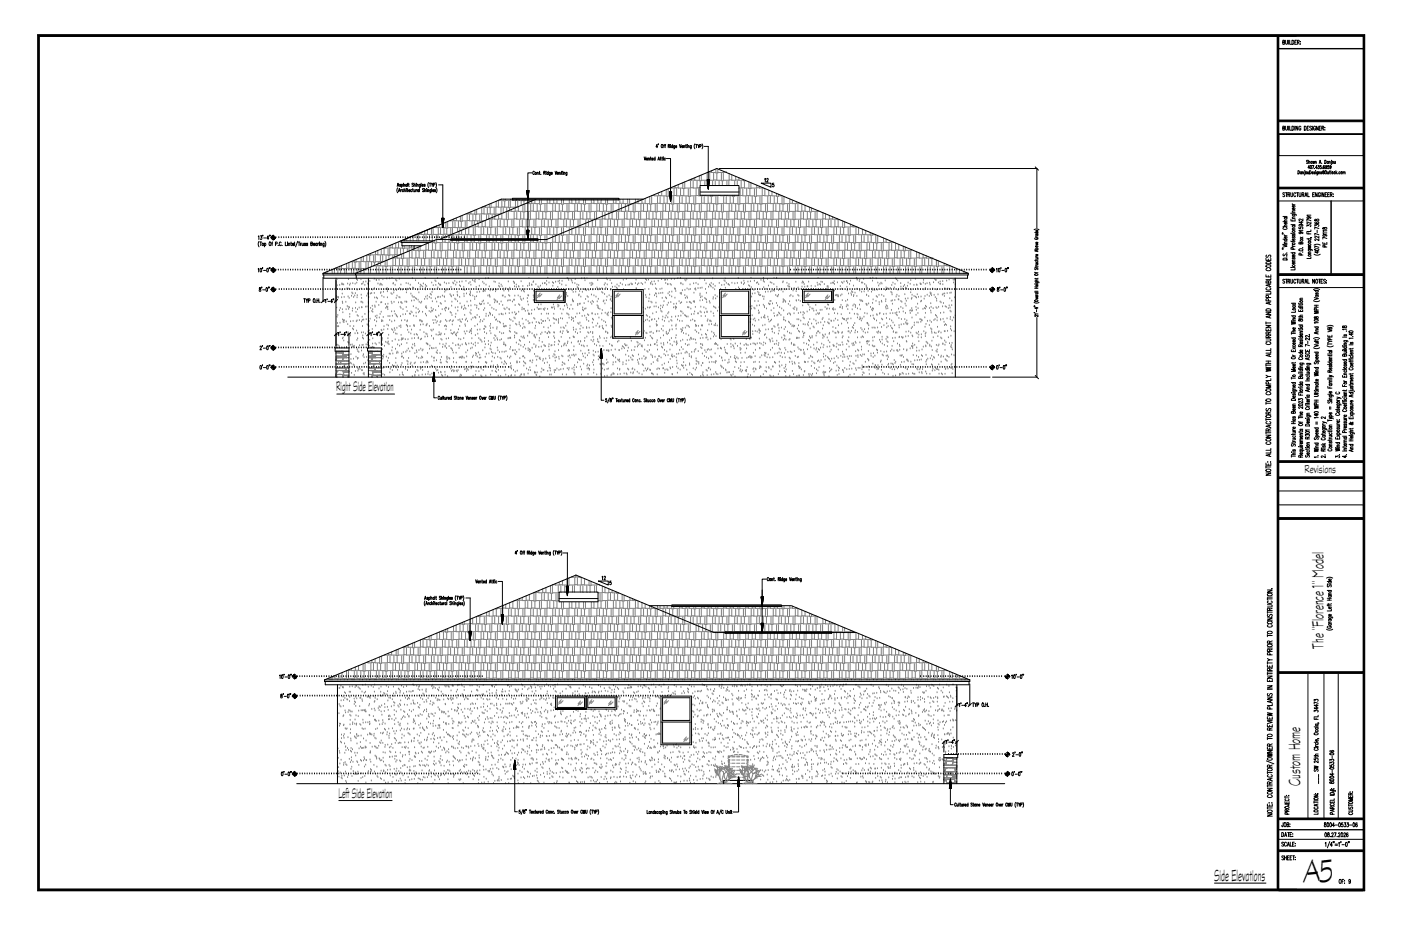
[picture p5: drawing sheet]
<svg xmlns="http://www.w3.org/2000/svg" width="914mm" height="610mm" viewBox="0 0 914 610" stroke-linecap="round" stroke-linejoin="round" font-family="sans-serif">
<defs><g id="words">
<text font-size="23" x="851" y="575">A5</text>
<g font-size="11.5">
<text x="864" y="423" transform="rotate(-90 864 423)">The &quot;Florence 1&quot; Model</text>
<text x="849" y="513" transform="rotate(-90 849 513)">Custom Home</text>
<text x="792" y="575">Side Elevations</text>
</g>
<g font-size="9.8">
<text x="219" y="255">Right Side Elevation</text>
<text x="221" y="521">Left Side Elevation</text>
</g>
<text font-size="8.2" x="851" y="309">Revisions</text>
<g font-size="5.3">
<text x="498" y="120">12</text>
<text x="392" y="380">12</text>
</g>
</g></defs>
<g fill="none" stroke="#000" stroke-width=".65">
<path d="M25 23h866v558h-866zM25 23h865v558h-865zM26 24h864v556h-864zM834 24v556M835 24v556M835 32h55M837 28l1-1v-1h-1v3h1v-1M839 26l1 3v-3M841 26v3M842 26v3h1M843 26a1.4 1.4 0 0 1 2 2 1.3 1.3 0 0 1-2 1zM845 28h1"/>
<path d="M846 26h-1v3h1M847 28l1-1v-1h-1v3M847 28l1 1M849 27h.1M849 29h.1M835 78h55M835 79h55M429 96h-1l1-2v2M430 94v1M433 95h1M434 94l-1 2M434 95h.1"/>
<path d="M435 94l-1 2M436 95h1l-1-1v2M437 95v1M438 95v1M438 94h.1M439 95l-1 1h1M439 94v2M440 95v2M440 95v1M441 96h1l-1-1v1h1M443 94l1 2 1-2M445 96h1l-1-1v1h1"/>
<path d="M446 95h1v1M446 95v1M447 95h1M448 94v2M449 95v1M448 94h.1M449 95h1v1M451 95v2M451 95l-1 1h1M454 94l-1 1 1 2M454 94h1M455 94v2"/>
<path d="M455 94l1 1v-1M456 95v1M457 95h1v-1h-1v2M458 94l1 1-1 2M460 96h2v21l1 1v-1M835 88h55v14h-55zM835 88h55h-55M835 87h55M837 84l1-1-1-1v3h1v-1M839 82l1 3v-3M841 82v3M842 82v3h1"/>
<path d="M843 82a1.4 1.4 0 0 1 2 2 1.3 1.3 0 0 1-2 1zM845 82v3M847 82v3l-1-3v3M849 83a.7 .7 0 0 0-1-1 .7 .7 0 0 0 0 1v1a.7 .7 0 0 0 0 1 .7 .7 0 0 0 1-1M851 82a1.4 1.4 0 0 1 2 2 1.3 1.3 0 0 1-2 1zM853 84h1M854 82h-1v3h1M856 83a.7 .7 0 0 0-1-1 .6 .6 0 0 0 0 1l1 1a.7 .7 0 0 1 0 1 .7 .7 0 0 1-1 0M857 82v3M859 83a.7 .7 0 0 0-1-1 .7 .7 0 0 0-1 1v1a.7 .7 0 0 0 1 1 .7 .7 0 0 0 1-1h-1M860 82v3l-1-3v3M861 84h1"/>
<path d="M862 82h-1v3h1M863 84l1-1-1-1v3M863 84l1 1M865 83h.1M865 85h.1M263 120v2M266 120v2M267 120v2M270 120h-1l1 1-1 1v-1M270 120v2M272 120h.1M275 120v2"/>
<path d="M280 119l-1 2 1 1M280 120h1M281 120v2M282 120v1l1-1M284 119l1 2-1 1M347 113h-2v11M349 112h-1v1v1l1-1M351 113v1M351 112v2M352 112h.1M352 112v2M353 114h.1"/>
<path d="M355 113h1v-1h-1v2M355 113l1 1M356 112v2M356 112h.1M358 113l-1-1v1v1h1M358 112v2M359 112v2M359 113v-1l-1 1 1 1M360 113h1l-1-1v2h1M362 112l1 2v-2M364 113h1l-1-1v2h1M365 113h1v1"/>
<path d="M365 112v2M366 112h1M367 112v2M367 112h.1M368 113h1v1M368 112v2M370 112v2h-1M370 113v-1l-1 1 1 1M420 102l1 3 1-3M422 104h1l-1-1v1h1M423 104l1-1v2M423 103v2"/>
<path d="M424 103h1M425 102v3M425 104h1v-1l-1 1h1M428 103h-1v1v1l1-1M428 102v3M429 105l1-3 1 3M430 104h.1M431 103h.1M431 102l1 3M432 103h.1M432 102v3M433 103v2"/>
<path d="M433 103h.1M434 103l-1 1 1 1v-1M435 103h3v22M462 117h1M462 117v7l1-7M462 117l1 2zM462 118l1 1M462 118l1 1zM462 119l1 1zM462 117l1 1M462 120l1 1M462 120h1"/>
<path d="M462 120l1 1-1-1M463 120l-1-1 1 1M463 117h.1M469 110h208v39M497 120h6v2zM505 120h-1v1a.7 .7 0 0 1 1 0 .7 .7 0 0 1 0 1 .7 .7 0 0 1-1 0M676 109l2 2M847 111a1.1 1.1 0 0 1 1 1 1.1 1.1 0 0 1-1 2zM849 112v1v1v-1M849 112v2M850 112h1v2M850 112v2"/>
<path d="M852 112l-1 2M852 112h.1M853 112v1h1M854 105h-1l1 1-1 1v-1M854 106l1-1v2M854 105v2M854 112v2M855 111a1.1 1.1 0 0 1 1 1 1.1 1.1 0 0 1-1 2zM855 109h-1v-1v2M855 108a1 1 0 0 1 1 1 1 1 0 0 1-1 1zM856 113h1v-1l-1 1 1 1v-1M856 106v-1l-1 1 1 1v-1"/>
<path d="M856 105v2M857 108h1l-1 2M857 105v2v-2l1 2v-2M858 110h.1M858 112v1h-1M858 106l1-1v2M858 105v2M859 112h.1M859 112v2M860 109h-1v-1v2M860 112v2h-1M860 112l-1 1 1 1v-1"/>
<path d="M860 108h1v1v1h-1M861 112v2M861 107l1-2v2M861 106h1M862 108v1v1h-1M863 107h.1M863 112h-1l1 1h-1M863 110h.1M864 112h-1l1 1M864 112v1a.8 .8 0 0 0 1-1 .8 .8 0 0 0-1-1 .8 .8 0 0 0-1 1v1h1M864 108a1 1 0 0 0 0 1 1 1 0 0 0 0 1v-1M865 105a1.1 1.1 0 0 1 1 1 1.1 1.1 0 0 1-1 1z"/>
<path d="M866 109h-1v-1h1v1v1h-1M866 112v1h1M867 106l-1-1v1v1l1-1M867 105v2M867 112v2M867 108l-1 1h1v1h-1M867 106l1-1v2M868 112h.1M868 111v3M869 111v3M869 109h-1v-1l1 1v1h-1M869 105h.1"/>
<path d="M869 105v2M871 105v2l1-1M872 105v2M872 111v3M872 113l1 1M873 112l-1 1M873 113h.1M875 112h-1v1v1l1-1M876 112h1v2M876 112v2M877 112h1v2M259 122l1-2v2"/>
<path d="M259 121h1M260 123l-1 1 1 2M260 125l1-2v2M260 124h1M262 121l-1-1 1 1h-1M262 124v1M262 121v-1l1 1-1 1v-1M262 120v2M262 124h.1M263 121l1-1v2M263 124v1M264 124l1 1"/>
<path d="M264 123v2M265 124v1M265 123h.1M265 121v-1v1v1v-1M265 120v2M266 124h.1M266 123v2M267 120h.1M267 124h1h-1v1h1M269 124h-1v1h1M269 124h1M269 123l1 2"/>
<path d="M270 124v1h1M270 121l1-1v2M271 124v1M272 124v1M272 120v2M272 124h.1M272 121l1-1v2M273 124h-1l1 1M273 124v1M274 123v2M274 120v2M274 121v-1v1v1v-1"/>
<path d="M275 121h1v-1l-1 1 1 1v-1M277 123h-1l1 2h-1M277 124h1v1M277 123v2M277 121v-1v1M279 124v1M278 123h.1M279 124h1v1M281 124v2M281 124h-1l1 1M282 123v2M282 121v1"/>
<path d="M282 124h1l-1 1h1M283 121h1v-1h-1v2M284 124v1M285 123v1v2M286 121h3v21M334 129h70v1h-70zM344 124h1v7zM344 124v1M344 128h1zM344 128h1l-1 1M344 130h.1M345 126l-1 1z"/>
<path d="M345 125v-1l-1 2zM345 131h.1M345 129v21l-1 1M345 128v-1zM345 124l-1 1M345 130h.1M345 129l-1 1M345 129h-1M345 128h-1M345 127l-1 1M345 126l-1 1 1-1M345 124l-1 1 1-1"/>
<path d="M345 126l-1 1M345 125l-1 2M345 125l-1 1M350 130l-63 26M420 130h-93l-116 48M437 125l1 2zM437 125l1 2M437 125h1v6zM437 126l1 1-1-1M437 125l1 1v-1M437 126l1 1M437 126l1 1z"/>
<path d="M437 128l1 1M437 128h1zM437 127l1 1zM437 129h1zM437 129l1 1zM437 130h1M438 130h.1M438 131h.1M438 125v1v-1M438 129h-1l1 1M438 129l-1-1 1 1M438 125v1"/>
<path d="M438 128l-1-1 1 1M438 125h.1M457 125h25M457 121h25v6h-25zM462 121h1M462 121v1zM462 121v1M462 122h.1M462 123h.1M463 121h-1v1M835 123h55M835 122h55"/>
<path d="M835 131h55M838 126a.6 .6 0 0 0-1 0 .7 .7 0 0 0 1 1 .7 .7 0 0 1 0 1 .7 .7 0 0 1-1 0M839 126h1M840 126v2M841 127h1v-1h-1v2M841 127l1 1M842 126l1 2h1v-2M843 139h.1M843 133l1 1M843 138h2M843 134h2M843 140h3v1"/>
<path d="M843 139h2M844 140a.7 .7 0 0 0 0 1 .7 .7 0 0 0 1-1M845 136a.7 .7 0 0 1-1 1 .7 .7 0 0 1 0-1v1M845 134a.7 .7 0 0 1-1 1 .7 .7 0 0 1 0-1v1M845 138h-1M846 126a.7 .7 0 0 0-1 0 .7 .7 0 0 0-1 1 .7 .7 0 0 0 1 1 .7 .7 0 0 0 1 0M846 126h1M847 126v2M848 126v2h1v-2M850 127h1v-1h-1v2M850 127l1 1M852 128v-2l1 2"/>
<path d="M852 127h1M854 126v2h1M857 127h.1M858 126h-1v2h1M860 126v2l-2-2v2M862 126a.7 .7 0 0 0-1 0 .7 .7 0 0 0-1 1 .7 .7 0 0 0 1 1 .7 .7 0 0 0 1-1h-1M862 126v2M864 126v2l-1-2v2M865 127h1M866 126h-1v2h1M867 127h.1M868 126h-1v2h1"/>
<path d="M868 127h1v-1h-1v2M869 131v48M869 127v1M870 127h.1M870 128h.1M169 154v2M169 157v2v2M170 158h1M170 154h1v1a.7 .7 0 0 1 0 1 .7 .7 0 0 1-1 0M170 158v2M172 154h-1M172 155h2"/>
<path d="M173 159a.7 .7 0 0 1 1 1 .7 .7 0 0 1-1 0M173 159v2M175 156h-1l1-2v2M176 154h.1M177 155h1M177 159h1M178 154h-1M178 158v2M178 154l-1 1M178 155h2M178 155h.1M178 154v1"/>
<path d="M178 153v4M179 155l-1 1M179 156h.1M180 155l-2 1M180 159h1v-1h-1v2M180 155h.1M182 155h.1M183 159a.6 .6 0 0 0 0-1 .7 .7 0 0 0-1 1 .7 .7 0 0 0 1 1M184 155h.1M185 155h.1M186 158v2h1M187 155h.1"/>
<path d="M188 159v1M188 158h.1M188 159h1v1M188 155h.1M190 159h.1M190 155h.1M190 158v2M191 159h1a.7 .7 0 0 0-1 1 .7 .7 0 0 0 1 0M192 155h.1M192 158v2M193 155h.1M194 157l-1 4"/>
<path d="M195 158h1M195 155h.1M195 158v2M196 159v1M196 155h.1M197 159h-1M197 159v1h1M198 155h.1M198 159v1M199 155h.1M199 159v1M201 159h-1l1 1h-1"/>
<path d="M201 155h.1M203 155h.1M203 159h1v-1h-1v2h1v-1M204 155h.1M204 159h1a.7 .7 0 0 0-1 1 .7 .7 0 0 0 1 0M206 155h.1M207 159a.7 .7 0 0 0-1 1 .7 .7 0 0 0 1 0M207 159v1M207 155h.1M208 159h-1M209 159v1M208 158h.1"/>
<path d="M209 155h.1M209 159h1v1M211 155h.1M212 159l-1 2M212 159h-1a.7 .7 0 0 0 0 1h1M212 157l1 2-1 2M212 155h.1M214 155h.1M215 155h.1M217 155h.1M219 155h.1M220 155h.1"/>
<path d="M222 155h.1M223 155h.1M225 155h.1M226 155h.1M228 155h.1M230 155h.1M231 155h.1M233 155h.1M234 155h.1M236 155h.1M238 155h.1M239 155h.1"/>
<path d="M241 155h.1M242 155h.1M244 155h.1M245 155h.1M247 155h.1M249 155h.1M250 155h.1M252 155h.1M253 155h.1M255 155h.1M257 155h.1M258 155h.1"/>
<path d="M260 155h.1M261 155h.1M262 158v2h13M263 155h.1M265 155h.1M266 155h.1M268 155h.1M269 155h.1M271 155h.1M272 155h.1M274 155h.1M276 155h.1"/>
<path d="M277 155h.1M279 155h.1M280 155h.1M282 155h.1M283 157h-21v1h18M284 155h.1M285 148h.1M285 155h.1M287 155h.1M288 142l2 2M288 142h2l-1 7zM288 143l2 1z"/>
<path d="M288 143l2 1-2-1M288 155h.1M288 142l2 1M288 144l1 1M289 144v1M289 145h.1M289 145v1zM289 145v1M289 146h.1M289 142l1 1M289 147h.1M289 147v1"/>
<path d="M289 148h.1M289 142l1 1-1-1M289 148v1M289 149h.1M289 146v1M289 145v-1v1M290 144l-2-1 1 1M290 143h.1M290 155h.1M292 155h.1M293 155h.1M294 156h57v1h-57z"/>
<path d="M295 155h.1M296 155h.1M298 155h.1M299 155h.1M301 155h.1M303 155h.1M344 150h1v6zM344 153l1-1-1 1M344 150h.1M344 155l1-1-1 1M344 150v1M344 156h1"/>
<path d="M345 153v-1l-1 1zM344 156h.1M344 154h.1M345 156h.1M345 154l-1 1M345 155h.1M345 154h-1h1M345 150l-1 1M345 153l-1 1M345 153l-1 1 1-1M345 153h-1M345 152l-1 1"/>
<path d="M345 150l-1 1 1-1M345 151l-1 1 1-1M345 151l-1 1M345 150l-1 2 1-2M675 150l1-1 2 1M675 152h2M676 155l-1 1h1h1v-1v1M676 159l1 1h-1M676 153h1M676 155h1M676 154l1 1M676 153v1h1v-1"/>
<path d="M676 152l1 1v-1M677 158v1l-1-1h1v1M677 150v1h-1l1-1v1M837 153h1M837 152h1M837 148h3M837 145h3M837 141h3M837 160l3 1h-3M837 156h3M837 160h.1M838 148a.7 .7 0 0 0-1 1 .7 .7 0 0 0 1 1h1a.7 .7 0 0 0 1-1 .7 .7 0 0 0-1-1"/>
<path d="M838 159h2M838 142h2M838 153l1 1M838 154h2M839 156h-1a.7 .7 0 0 0 1 1 .7 .7 0 0 0 1-1M839 142h-1a.7 .7 0 0 0 1 1 .7 .7 0 0 0 1-1M840 154v1a.7 .7 0 0 1-1 1 .7 .7 0 0 1-1-1l1-1v2M840 145a.7 .7 0 0 1-1 1 .7 .7 0 0 1-1-1h1v1M840 158h-2l1 1M840 147h-2l1 1M840 144h-2l1 1M843 143v1h2v-1"/>
<path d="M843 147h2M843 157l2 1M843 152h.1M843 150h2M843 143h2M843 157v1M843 152h2M844 154v1l1-1v1M844 153v1l1-1v1M844 147a.7 .7 0 0 0 0 1 .7 .7 0 0 0 1-1M844 144h.1M845 156a.7 .7 0 0 1-1 1 .7 .7 0 0 1 0-1v1"/>
<path d="M845 149h-1v1M845 142h-1v1M848 148v1h1a.7 .7 0 0 1 0-1 .7 .7 0 0 1 1 0 .7 .7 0 0 1 0 1M849 155l1 1M849 151v1a.7 .7 0 0 1 0 1 1.1 1.1 0 0 1-1-2l2 1M849 146v1a.7 .7 0 0 1 0 1 .7 .7 0 0 1-1-1h2v1M849 158h1v1h-2v-1h1v1M850 145v1l-2-1h2M850 150h-2v1M850 155l-1 1M850 143v1l-2-1v1M853 152v1h3"/>
<path d="M853 148v-1h1a.8 .8 0 0 1 1 0 .8 .8 0 0 1 0 1M853 156h3M854 141v1a.7 .7 0 0 1 0 1 .7 .7 0 0 1-1-1h2v1M854 156a.7 .7 0 0 0 1 1 .7 .7 0 0 0 0-1M854 152v1M855 155h1M856 140h-3v1M856 145v1l-2-1a.7 .7 0 0 0-1 0 .7 .7 0 0 0 0 1h1M856 150v1h-3M856 144l-3-1v1M858 160l1-1 3 1M858 148v-1h1a.8 .8 0 0 1 1 0 .8 .8 0 0 1 1 1h-1"/>
<path d="M858 143v1a.9 .9 0 0 0 1 0 .9 .9 0 0 0 1-1 .7 .7 0 0 1 1 0 .7 .7 0 0 1-1 1l-1-1zM859 145h-1a1.4 1.4 0 0 0 1 1 1.4 1.4 0 0 0 2-1 .8 .8 0 0 0-1 0 .8 .8 0 0 0-1 1h1M860 150v2M861 156v1l-2-1-1 1h1M861 154v1l-2-1-1 1h1M861 153l-3-1v2M861 149l-3-1v2M863 158v1h3v-1M864 149h-1a.9 .9 0 0 0 1 0 .9 .9 0 0 0 1 0h1a.9 .9 0 0 1-1 1 .9 .9 0 0 1-1-1zM864 153h1a.7 .7 0 0 1-1 1 .7 .7 0 0 1 0-1h2v1M865 159h.1M866 156l-3-1v1"/>
<path d="M866 152h-3h1M866 151h-3h1M168 176l1-1v3M170 175a1.1 1.1 0 0 1 1 1 1.1 1.1 0 0 1-1 1zM171 175h.1M172 177h1M174 175a1.1 1.1 0 0 1 1 1 1.1 1.1 0 0 1-1 1zM176 175h.1M177 176h1M178 175l-1 1M178 176h2M178 175v3"/>
<path d="M178 176v-1l-1 1M178 175l-1 1 1-1M178 176v1M179 176l-1 1M179 177h.1M180 176l-2 2 2-2M180 177l-1 1M180 176h.1M182 160h.1M182 176h.1M183 176h.1M184 160h.1"/>
<path d="M185 176h.1M186 176h.1M188 176h.1M190 176h.1M191 176h.1M193 176h.1M194 176h.1M196 176h.1M198 176h.1M199 176h.1M201 176h.1M202 176h.1"/>
<path d="M204 176h.1M205 176h.1M207 176h.1M209 176h.1M210 176h.1M211 178v1h421v-1M211 178h421M211 179v3h420v-3M212 176h.1M213 176h.1M215 176h.1M217 176h.1"/>
<path d="M218 176h.1M220 176h.1M221 176h.1M223 176h.1M225 176h.1M226 176h.1M228 176h.1M229 176h.1M231 176h.1M232 176h.1M232 179v3M234 176h.1"/>
<path d="M236 176h.1M237 176h.1M239 176h.1M240 176h.1M242 176h.1M244 176h.1M245 176h.1M247 176h.1M248 176h.1M250 176h.1M252 176h.1M253 176h.1"/>
<path d="M255 176h.1M256 176h.1M258 176h.1M259 176h.1M261 176h.1M263 176h.1M264 176h.1M266 176h.1M267 176h.1M269 176h.1M270 160v2M271 176h.1"/>
<path d="M272 176h.1M274 176h.1M275 176h.1M277 176h.1M279 176h.1M280 176h.1M282 176h.1M283 176h.1M285 176h.1M286 176h.1M288 176h.1M290 176h.1"/>
<path d="M291 176h.1M293 176h.1M294 176h.1M296 176h.1M298 176h.1M299 176h.1M301 176h.1M516 176h.1M518 176h.1M520 176h.1M521 176h.1M523 176h.1"/>
<path d="M525 176h.1M526 176h.1M528 176h.1M529 176h.1M531 176h.1M533 176h.1M534 176h.1M536 176h.1M537 176h.1M539 176h.1M540 176h.1M542 176h.1"/>
<path d="M544 176h.1M545 176h.1M547 176h.1M548 176h.1M550 176h.1M552 176h.1M553 176h.1M555 176h.1M556 176h.1M558 176h.1M560 176h.1M561 176h.1"/>
<path d="M563 176h.1M564 176h.1M566 176h.1M567 176h.1M569 176h.1M571 176h.1M572 176h.1M574 176h.1M575 176h.1M577 176h.1M579 176h.1M580 176h.1"/>
<path d="M582 176h.1M583 176h.1M585 176h.1M587 176h.1M588 176h.1M590 176h.1M591 176h.1M593 176h.1M594 176h.1M596 176h.1M598 176h.1M599 176h.1"/>
<path d="M601 176h.1M602 176h.1M604 176h.1M606 176h.1M607 176h.1M609 176h.1M610 176h.1M612 176h.1M613 176h.1M615 176h.1M617 176h.1M618 176h.1"/>
<path d="M620 176h.1M621 176h.1M623 176h.1M625 176h.1M626 176h.1M628 176h.1M629 176h.1M631 176h.1M632 178l-164-68-111 46h-72l-53 22v1M633 176h.1M634 176h.1M636 176h.1"/>
<path d="M637 176h.1M639 176h.1M640 176h.1M642 176h.1M644 176h.1M646 176h.1M646 176l1 2-1-1M647 177h.1M647 176l1 2M648 176v1l-1-1 1 1-1-1 1 1M648 175l1 1M648 176v-1l1 1-1-1 1 1"/>
<path d="M648 176h-2M648 175v3M648 176h1M649 176l-1-1 1 1M650 176l1-1v3M652 175a1.1 1.1 0 0 1 1 1 1.1 1.1 0 0 1-1 1zM653 175h.1M654 177h1M656 175a1.1 1.1 0 0 1 1 1 1.1 1.1 0 0 1-1 1zM658 175h.1M675 178h2M675 163h2"/>
<path d="M676 175l-1 1 2-1v1M676 170h.1M676 174v1M676 178h.1M676 172h1M676 168h1M676 174h1M676 173l1 1M676 167l1 1M676 171h1M676 163v-1h1v1M677 163v1"/>
<path d="M677 172v1h-1M677 168v1h-1M677 166v1l-1-1h1v1M677 174h-2M677 170h-2M677 163l-2 1h2M826 179v2h3v-2M826 169v1h3v-1M826 173h1a1.5 1.5 0 0 1 1 0 1.5 1.5 0 0 1 1 1 1.5 1.5 0 0 1-2 1 1.5 1.5 0 0 1-1-2zM826 171a1.8 1.8 0 0 1 2 0 1.8 1.8 0 0 1 1 1h-3zM827 166a1.1 1.1 0 0 0-1 2 .8 .8 0 0 0 1 0l1-1a.8 .8 0 0 1 1 0 .8 .8 0 0 1 0 1M827 175l-1 1a1.6 1.6 0 0 0 2 1 1.6 1.6 0 0 0 1-2"/>
<path d="M828 169v1M828 180v1M835 180h55M835 179h55M837 162l1 1M837 162h1M837 169h1a1.4 1.4 0 0 1 1-1 1.4 1.4 0 0 1 1 2h-3zM838 166a.7 .7 0 0 0-1 1 .6 .6 0 0 0 1 0l1-1a.7 .7 0 0 1 1 0 .7 .7 0 0 1 0 1M840 168h.1M840 165h.1M843 165h2M843 175h.1"/>
<path d="M843 160l1 1M843 171h2M843 161h2M843 175h2M844 173a.7 .7 0 0 0 0 1 .7 .7 0 0 0 1-1M844 168v1l1-1v1M844 165a.7 .7 0 0 0 0 1 .7 .7 0 0 0 1-1M844 163v-1h-1v1h2M845 171a.7 .7 0 0 1-1 1 .7 .7 0 0 1 0-1v1M845 167a.7 .7 0 0 1-1 1 .7 .7 0 0 1 0-1v1M845 170h-1v1M845 175v1h-2"/>
<path d="M848 163v-1a1.2 1.2 0 0 1 2 0 1.2 1.2 0 0 1 0 1v1a1.3 1.3 0 0 1-1 0 1.3 1.3 0 0 1-1-1zM849 166v-1h-1v1h2M850 164v1M850 162h.1M854 166h2M854 163h2v1M854 161h2l-2 1h2h-2M854 163a.7 .7 0 0 0 1 1 .7 .7 0 0 0 0-1M856 165h-2v1M856 168v1h-3M858 166l1 1 3-1M858 163a1.3 1.3 0 0 1 2-1 1.3 1.3 0 0 1 1 1 1.3 1.3 0 0 1-2 1 1.3 1.3 0 0 1-1-1z"/>
<path d="M860 164v1l-2-1h3M861 161h-3v1M865 161v-1h-1l-1 1h3M169 188l1 1a.7 .7 0 0 1 0 1 .7 .7 0 0 1-1 0 .7 .7 0 0 1 1-1v-1zM171 187v1M171 189h2M174 188a1.1 1.1 0 0 1 1 1 1.1 1.1 0 0 1-1 1zM175 187v1M176 187v1M177 189h1M178 188h-1M178 188l-1 1"/>
<path d="M178 188v1M178 189h2M178 187v4M178 189h.1M179 189h-1M179 190h.1M180 189l-2 1 1-1-1 1M180 189l-1 1M180 189h.1M182 189h.1M184 189h.1M185 189h.1"/>
<path d="M187 189h.1M189 189h.1M190 189h.1M192 189h.1M193 189h.1M195 189h.1M196 189h.1M198 189h.1M198 195h1M199 195v2M200 189h.1M200 195v1l1-1"/>
<path d="M200 196v1M201 196h1v-1h-1v2M201 189h.1M203 189h.1M204 189h.1M205 195h1v1a.7 .7 0 0 1-1 1 .7 .7 0 0 1-1-1zM206 189h.1M206 197h.1M207 195v2M207 196h1M208 189h.1M208 195v2"/>
<path d="M209 197h.1M209 189h.1M211 189h.1M211 181v16h1M212 195l-2 3M212 196l1-1v3M212 189h.1M214 195l-1 1M214 189h.1M214 197h1M216 189h.1M217 197h-1l1-2v3"/>
<path d="M217 189h.1M217 195v1M218 195v1M218 197h1M219 189h.1M219 182v45M220 189h.1M220 195l-2 3M222 189h.1M223 189h.1M225 189h.1M227 189h.1"/>
<path d="M228 189h.1M230 189h.1M231 189h.1M233 189h.1M235 189h.1M236 189h.1M238 189h.1M239 189h.1M240 182v45M241 189h.1M243 189h.1M244 189h.1"/>
<path d="M246 189h.1M247 189h.1M249 189h.1M250 189h.1M252 189h.1M254 189h.1M255 189h.1M257 189h.1M258 189h.1M260 189h.1M262 189h.1M263 189h.1"/>
<path d="M265 189h.1M266 189h.1M268 189h.1M269 189h.1M271 189h.1M273 189h.1M274 189h.1M276 189h.1M277 189h.1M279 189h.1M281 189h.1M282 189h.1"/>
<path d="M284 189h.1M285 189h.1M287 189h.1M289 189h.1M290 189h.1M292 189h.1M293 189h.1M295 189h.1M297 189h.1M298 189h.1M300 189h.1M301 189h.1"/>
<path d="M303 189h.1M304 189h.1M306 189h.1M308 189h.1M309 189h.1M311 189h.1M312 189h.1M314 189h.1M316 189h.1M317 189h.1M319 189h.1M320 189h.1"/>
<path d="M322 189h.1M323 189h.1M325 189h.1M327 189h.1M328 189h.1M330 189h.1M331 189h.1M333 189h.1M335 189h.1M336 189h.1M338 189h.1M339 189h.1"/>
<path d="M341 189h.1M343 189h.1M344 189h.1M346 189h.1M347 189h.1M349 189h20v8h-20zM349 189h.1M350 190h18v6h-18zM350 189h.1M352 189h.1M354 189h.1M355 189h.1"/>
<path d="M357 189h.1M358 189h.1M360 189h.1M362 189h.1M363 189h.1M365 189h.1M366 189h.1M368 189h.1M370 189h.1M371 189h.1M373 189h.1M374 189h.1"/>
<path d="M376 189h.1M377 189h.1M379 189h.1M381 189h.1M382 189h.1M384 189h.1M385 189h.1M387 189h.1M389 189h.1M390 189h.1M392 189h.1M393 189h.1"/>
<path d="M395 189h.1M396 189h.1M399 189h.1M400 189h20v32h-20zM401 190h18v15h-18zM470 189h20v32h-20zM471 190h18v15h-18zM483 189h.1M485 189h.1M486 189h.1M488 189h.1M490 189h.1"/>
<path d="M491 189h.1M493 189h.1M494 189h.1M496 189h.1M498 189h.1M499 189h.1M501 189h.1M502 189h.1M504 189h.1M506 189h.1M507 189h.1M509 189h.1"/>
<path d="M510 189h.1M512 189h.1M513 189h.1M515 189h.1M517 189h.1M518 189h.1M520 189h.1M521 189h.1M523 189h.1M524 189h20v8h-20zM525 189h.1M525 190h18v6h-18z"/>
<path d="M526 189h.1M528 189h.1M529 189h.1M531 189h.1M533 189h.1M534 189h.1M536 189h.1M537 189h.1M539 189h.1M540 189h.1M542 189h.1M544 189h.1"/>
<path d="M545 189h.1M547 189h.1M548 189h.1M550 189h.1M552 189h.1M553 189h.1M555 189h.1M556 189h.1M558 189h.1M559 189h.1M561 189h.1M563 189h.1"/>
<path d="M564 189h.1M566 189h.1M567 189h.1M569 189h.1M571 189h.1M572 189h.1M574 189h.1M575 189h.1M577 189h.1M579 189h.1M580 189h.1M582 189h.1"/>
<path d="M583 189h.1M585 189h.1M586 189h.1M588 189h.1M590 189h.1M591 189h.1M593 189h.1M594 189h.1M596 189h.1M598 189h.1M599 189h.1M601 189h.1"/>
<path d="M602 189h.1M604 189h.1M606 189h.1M607 189h.1M609 189h.1M610 189h.1M612 189h.1M613 189h.1M615 189h.1M617 189h.1M618 189h.1M620 189h.1"/>
<path d="M621 189h.1M623 189h.1M624 182v64M625 189h.1M626 189h.1M628 189h.1M629 189h.1M631 189h.1M633 189h.1M634 189h.1M636 189h.1M637 189h.1"/>
<path d="M639 189h.1M640 189h.1M642 189h.1M644 189h.1M646 189h.1M646 189l2 1M646 189l1 1M647 189l1 1M647 189h1M648 189h.1M648 188v1M648 188l1 1"/>
<path d="M648 189h-2M648 187v4M648 189h1M649 188h-1l1 1M649 189l-1-1 1 1M651 188v1a.7 .7 0 0 1 1 1 .7 .7 0 0 1-1 0v-1l1-1zM653 187l-1 1M653 189h2M655 188a1.1 1.1 0 0 1 1 1 1.1 1.1 0 0 1-1 1zM657 187v1M675 197l1 1 2-1M675 200h1"/>
<path d="M675 185h.1M675 187h2M675 190h2M675 191h2M675 188h2M675 183h2M676 194l1 1h-1M676 184h2v1M676 191h1M676 185h1M676 182h.1M676 193h1"/>
<path d="M676 192l1 1M676 191v1h1v-1M676 184l1 1v-1M676 187v1M677 193v1h-1l1-1v1M677 186v1l-1-1h1v1M677 183h-1M677 182h-2M826 190h3M827 188a.9 .9 0 0 0-1 1 .9 .9 0 0 0 1 0h1a.8 .8 0 0 0 1 0 .8 .8 0 0 0 0-1M828 184v-1l1 1v1h-3v-2h2v2M828 196v-1h-2v1h3"/>
<path d="M828 194v-1h-2v1h3M828 186v1M828 197v1M829 191v1h-3M829 181v2h-3M829 197l-3 1 3 1M829 185l-3 1 3 1M835 188h55M838 183a.7 .7 0 0 0-1-1 .7 .7 0 0 0 1 1v1a.7 .7 0 0 1 0 1 .7 .7 0 0 1-1 0M839 182h1M840 182v3M841 184l1-1v-1h-1v3"/>
<path d="M841 184l1 1M842 182l1 3h1v-3M843 198h2M844 200h1M844 200a.7 .7 0 0 0 1 1 .7 .7 0 0 0 0-1M844 198a.7 .7 0 0 0 1 1 .7 .7 0 0 0 0-1M846 183a.7 .7 0 0 0-1-1 .7 .7 0 0 0-1 1v1a.7 .7 0 0 0 1 1 .7 .7 0 0 0 1-1M846 182h1M847 182v3M848 200h.1M848 198h.1M848 182v3h1v-3"/>
<path d="M848 199h.1M848 200h2M848 198h2M848 196h2M850 184l1-1v-1h-1v3M850 195h-1v1M850 199h-2M850 184l1 1M852 185v-3l1 3M852 184h1M854 182v3h1M857 196l2 1 2-1"/>
<path d="M857 189l2-1 2 1M858 194l2 1-2 1M858 199h2M858 190h2M858 182v3l-1-3v3M859 193h1M859 182a1.3 1.3 0 0 1 1 2 1.3 1.3 0 0 1-1 1zM859 193a.7 .7 0 0 0 1 1 .7 .7 0 0 0 0-1M859 191v1l1-1v1M859 190a.7 .7 0 0 0 1 1 .7 .7 0 0 0 0-1M859 199v2M861 182h1"/>
<path d="M861 182v3M862 184h1M863 182h-1v3h1M865 183h-1l1 1a.7 .7 0 0 1 0 1 .7 .7 0 0 1-1 0M866 183h.1M866 185h.1M219 218h1M220 217l-2 2M221 217v2M222 217h.1M223 218h1M225 218h-1l1-1v2"/>
<path d="M226 217h.1M227 218h1v7M229 217l-2 2M240 218h1M242 217l-3 2M242 217v2M243 217h.1M244 218h1M247 218h-2l1-1v2M247 217h.1M248 218h1v7M250 217l-2 2"/>
<path d="M400 206h20M401 206v14h18v-14M470 206h20M471 206v14h18v-14M675 204h1M677 202v2M677 201v1l-2-1h2M677 207v39h-29M677 206v1l-1-1h-1l1 1M677 205h-2h1M826 210v2M826 211h3"/>
<path d="M826 215v1h3v-1M826 212h3l-3 2h3M826 204h3l-3 1h3M826 202a1.8 1.8 0 0 1 2-1 1.8 1.8 0 0 1 1 2h-3zM828 215v1M828 218v-1h-1l-1 1h3M828 206v1M829 219l-1 1M829 217h-1M829 206l-3 1 3 1M843 210h2l-2 1h2l-2 1M843 217v1"/>
<path d="M843 218h2M843 206h2M843 210h.1M843 217h2M844 209h1M844 206a.7 .7 0 0 0 1 1 .7 .7 0 0 0 0-1M845 214a.7 .7 0 0 1 0 1 .7 .7 0 0 1-1-1h1v1M845 203v1h-2M845 216h-1v1M845 208h-1v1M848 220h2M848 201h2"/>
<path d="M848 214h.1M848 202v1h2v-1M848 212h2M848 207h2M848 209a.9 .9 0 0 0 1 0h1a.9 .9 0 0 1-1 1 .9 .9 0 0 1-1-1zM848 207v1M848 215v1M848 214h2M848 213h2M848 217h2M849 220a.7 .7 0 0 0 0 1 .7 .7 0 0 0 1-1M849 213a.7 .7 0 0 0 0 1 .7 .7 0 0 0 1-1"/>
<path d="M849 201a.7 .7 0 0 0 0 1 .7 .7 0 0 0 1-1M849 203h.1M850 218a.7 .7 0 0 1-1 1 .7 .7 0 0 1 0-1v1M850 216h-1v1M850 206h-1v1M850 215h-2M850 207l-2 1M855 218h-1M855 219v1l-2-1-1 1h1M858 213h2M858 201h2M858 209a1.3 1.3 0 0 1 1-1 1.3 1.3 0 0 1 1 1 1.3 1.3 0 0 1-1 1 1.3 1.3 0 0 1-1-1z"/>
<path d="M858 207a.9 .9 0 0 0 1 1 .9 .9 0 0 0 0-1h1a.7 .7 0 0 1-1 1v-1zM859 216h1M859 213v1a.7 .7 0 0 0 1 0 .7 .7 0 0 0 0-1M859 202v-1h-1v1h2M860 217v1M860 215h-1v1M860 211h-2M860 217h-2l2 1M860 203h-2l2 1h-2h2M866 213l2-1 2 1M867 219v1h2v-1M867 215l2 1-2 1"/>
<path d="M868 214h1v1h-2v-1h1v1M868 219v1M876 213a.9 .9 0 0 0 1 1 .9 .9 0 0 0 1-1h1a.9 .9 0 0 1-1 1 .9 .9 0 0 1-1-1zM878 218l-1 1 2-1v1M879 216h.1M879 215h-3h1M881 216a1.3 1.3 0 0 1 1 0 1.3 1.3 0 0 1 1 1 1.3 1.3 0 0 1-1 0 1.3 1.3 0 0 1-1-1zM882 218v1l-2-1h3M883 220h.1M170 226a.6 .6 0 0 1 1 0 .7 .7 0 0 1-1 1v1h1M170 239a1.2 1.2 0 0 1 1 1 1.2 1.2 0 0 1-1 1zM171 238v1"/>
<path d="M171 226h.1M172 240h1M172 227h1M174 239h1a1.2 1.2 0 0 1 0 1 1.2 1.2 0 0 1-1 1zM174 226h1a1.2 1.2 0 0 1 0 1 1.2 1.2 0 0 1-1 1zM176 238v1M176 226h.1M177 240h1M177 227h1M177 240l1-1-1 1M178 226h-1M178 239h-1"/>
<path d="M178 239v1M178 240h2M178 238v3M178 227h2M178 225v4M178 240h.1M178 227v-1v1v-1l-1 1M178 239l-1 1M178 226l-1 1 1-1M178 226l-1 1M178 227h.1M179 240h-1"/>
<path d="M179 227l-1 1M180 240l-2 1 1-1h-1M180 227l-2 1 2-1M180 227l-1 1M180 240h.1M180 227h.1M182 227h.1M182 240h.1M183 227h.1M184 240h.1M185 227h.1M185 240h.1"/>
<path d="M187 227h.1M187 240h.1M188 227h.1M189 240h.1M190 227h.1M190 240h.1M191 227h.1M192 240h.1M193 227h.1M193 240h.1M195 227h.1M195 240h.1"/>
<path d="M196 227h.1M196 240h.1M198 227h.1M198 240h.1M199 227h.1M200 240h.1M201 227h.1M201 240h.1M202 227h.1M203 240h.1M204 227h.1M204 240h.1"/>
<path d="M206 227h.1M206 240h.1M207 227h.1M208 240h.1M209 227h.1M209 240h.1M210 227h.1M211 240h.1M212 227h.1M212 240h.1M214 227h.1M214 240h.1"/>
<path d="M215 227h.1M216 240h.1M217 227h.1M217 240h.1M218 227h.1M219 240h.1M219 229v17M220 227h.1M220 240h.1M222 227h.1M222 240h.1M223 227h.1"/>
<path d="M223 240h.1M225 227h.1M225 240h.1M226 227h.1M227 240h.1M228 227v19M228 227h-9v2h9M228 227h.1M228 240h.1M229 227h.1M230 240h.1M231 227h.1"/>
<path d="M231 240h.1M233 227h.1M233 240h.1M234 227h.1M235 240h.1M236 227h.1M236 240h.1M237 227h.1M238 240h.1M239 227h.1M239 240h.1M240 229v17"/>
<path d="M241 227h.1M241 240h.1M242 227h.1M243 240h.1M244 227h.1M244 240h.1M246 240h.1M247 240h.1M249 240h.1M249 229h-9v-2h9v19M250 240h.1M252 240h.1"/>
<path d="M254 240h.1M255 240h.1M257 240h.1M258 240h.1M260 240h.1M262 240h.1M263 240h.1M265 240h.1M266 240h.1M268 240h.1M269 240h.1M271 240h.1"/>
<path d="M273 240h.1M274 240h.1M276 240h.1M277 240h.1M279 240h.1M281 240h.1M282 240h.1M284 240h.1M285 240h.1M287 240h.1M289 240h.1M290 240h.1"/>
<path d="M292 240h.1M293 240h.1M295 240h.1M297 240h.1M298 240h.1M300 240h.1M301 240h.1M303 240h.1M304 240h.1M306 240h.1M308 240h.1M309 240h.1"/>
<path d="M311 240h.1M312 240h.1M314 240h.1M316 240h.1M317 240h.1M319 240h.1M320 240h.1M322 240h.1M323 240h.1M325 240h.1M327 240h.1M328 240h.1"/>
<path d="M330 240h.1M332 240h.1M392 234h1M392 234v-6l1 6M392 233v1M392 233l1 1zM392 233v1zM392 232l1 2M392 233l1 1-1-1M392 232l1 1M392 232l1 1zM392 234h.1"/>
<path d="M392 231l1 1M392 231l1 2-1-1M392 231l1 1zM392 231h1M392 230l1 1zM392 230h1zM392 229l1 1h-1M392 229l1 1zM392 229h1M392 228h.1M392 228h1M392 234v27h2"/>
<path d="M393 231l-1-1 1 1M393 234l-1-2 1 2M563 240h.1M566 240h.1M567 240h.1M569 240h.1M571 240h.1M572 240h.1M574 240h.1M575 240h.1M577 240h.1M579 240h.1"/>
<path d="M580 240h.1M582 240h.1M583 240h.1M585 240h.1M586 240h.1M588 240h.1M590 240h.1M591 240h.1M593 240h.1M594 240h.1M596 240h.1M598 240h.1"/>
<path d="M599 240h.1M601 240h.1M602 240h.1M604 240h.1M605 240h.1M607 240h.1M609 240h.1M610 240h.1M612 240h.1M613 240h.1M615 240h.1M617 240h.1"/>
<path d="M618 240h.1M620 240h.1M621 240h.1M623 240h.1M625 240h.1M626 240h.1M628 240h.1M629 240h.1M631 240h.1M633 240h.1M634 240h.1M636 240h.1"/>
<path d="M637 240h.1M639 240h.1M640 240h.1M642 240h.1M644 240h.1M646 240h.1M646 240l2 1M647 240l1 1M647 240h1M648 240h.1M648 239v1M648 239l1 1"/>
<path d="M648 240h-2M648 238v3M648 240h1M649 239h-1h1M649 240l-1-1 1 1M651 239a1.2 1.2 0 0 1 1 1 1.2 1.2 0 0 1-1 1zM652 238v1M653 240h1M655 239h1a1.2 1.2 0 0 1 0 1 1.2 1.2 0 0 1-1 1zM657 238l-1 1M657 238v1M826 221h3v1v1h-3"/>
<path d="M826 238v1M826 238h3M826 236h3M826 240h3M826 237h3M827 223a.9 .9 0 0 0-1 1 .9 .9 0 0 0 1 1h1a.8 .8 0 0 0 1-1 .8 .8 0 0 0 0-1M828 236v1M828 220v-1h-2v1h3M828 231v2M829 229v1h-3M829 227v2h-3M829 231l-3 1 3 1"/>
<path d="M843 221h2M843 228v2h2v-2M843 233a1.2 1.2 0 0 1 2 0 1.2 1.2 0 0 1 0 1h-2zM844 232h1M844 227l1 1M844 237h.1M844 225a.7 .7 0 0 0 1 1 .7 .7 0 0 0 0-1M844 221a.7 .7 0 0 0 1 1 .7 .7 0 0 0 0-1M844 229v1M845 239a.7 .7 0 0 1 0 1 .7 .7 0 0 1-1-1h1v1M845 238a.7 .7 0 0 1 0 1 .7 .7 0 0 1-1-1h1v1M845 224a.7 .7 0 0 1 0 1 .7 .7 0 0 1-1-1h1v1"/>
<path d="M845 222a.7 .7 0 0 1 0 1 .7 .7 0 0 1-1-1h1v1M845 236l-2 1M845 227l-1 1M848 230h2M848 221h.1M848 233a.7 .7 0 0 0 0 1 .7 .7 0 0 0 1 1 .7 .7 0 0 0 1-1 .7 .7 0 0 0 0-1M848 237h3v1M848 221h2M848 240h2M849 237a.7 .7 0 0 0 0 1 .7 .7 0 0 0 1-1M849 230a.7 .7 0 0 0 0 1 .7 .7 0 0 0 1-1M849 222v1l1-1v1"/>
<path d="M849 226v-1h-1v1h2M850 228v1a.7 .7 0 0 1-1 1 .7 .7 0 0 1 0-1v-1v2M850 223a.7 .7 0 0 1-1 1 .7 .7 0 0 1 0-1v1M850 225l-1 1M850 239h-1v1M852 228v1h3v-1M852 232v1l1-1a1 1 0 0 1 2 0 .7 .7 0 0 1-1 1M853 230a.7 .7 0 0 0-1 1 .7 .7 0 0 0 1 0h1a.7 .7 0 0 0 1 0 .7 .7 0 0 0-1-1M853 240h2M853 237h2v1M853 237a.7 .7 0 0 0 1 1 .7 .7 0 0 0 0-1M853 229h.1"/>
<path d="M854 223v1M854 234v1M855 226l-3-1v1M855 233l-3 1 3 1M855 221v1l-2-1h-1l1 1M855 239h-2v1M857 227l2 1 2-1M857 221l2-1 2 1M858 225l2 1h-2M858 240h2M858 230h2M858 223h2"/>
<path d="M858 236a.6 .6 0 0 0 0 1 .6 .6 0 0 0 1 0 .7 .7 0 0 1 1-1 1 1 0 0 1 0 2M859 222h.1M859 236h2M859 224h1M859 240a.7 .7 0 0 0 1 1 .7 .7 0 0 0 0-1M859 236a.7 .7 0 0 1 1-1 .7 .7 0 0 1 0 1M859 230a.7 .7 0 0 0 1 1 .7 .7 0 0 0 0-1M860 224l-1 1M860 233a.7 .7 0 0 1 0 1 .7 .7 0 0 1-1-1v1M860 231v1a.7 .7 0 0 1 0 1 .7 .7 0 0 1-1-1v-1v2M860 221l-2 1M866 226h2h2"/>
<path d="M867 229h2M867 222l1 1-1 1M867 224v1M867 236h2M867 225h2M867 238h.1M867 231h.1M868 232h.1M868 238h1M868 231h1M868 229h1M868 234h1"/>
<path d="M868 239h1M868 236a.7 .7 0 0 0 0 1 .7 .7 0 0 0 1-1M868 229v1a.7 .7 0 0 0 1-1M868 223h1M868 222v-1h-1v1h2M869 235a.7 .7 0 0 1-1 1 .7 .7 0 0 1 0-1v1M869 233h-1v1M869 232h-2M876 235h3M876 226h3M876 229h.1M876 226h.1"/>
<path d="M876 228h3M876 220h3M877 222h3v1M877 230h2M877 229h2M877 226h2M877 225h2M878 238v1l1-1v1M878 235h-1a.7 .7 0 0 0 1 1 .7 .7 0 0 0 1-1M878 232v-1l1 1h-3v-1h1l1 1M878 226l-1 1a.7 .7 0 0 0 1 0 .7 .7 0 0 0 1-1M878 222l-1 1a.7 .7 0 0 0 1 0 .7 .7 0 0 0 1-1"/>
<path d="M878 230h1l-2 1M879 236a.7 .7 0 0 1-1 1 .7 .7 0 0 1-1-1h1v1M879 224h-2l1 1M880 236h3M880 235h3M880 225h3M881 234h.1M881 232h.1M881 227v1M881 235h.1M881 236h.1M881 234h2"/>
<path d="M881 232h2M881 230h2M882 232l-1 1a.7 .7 0 0 0 1 1 1.1 1.1 0 0 0 1-2M882 223l-1 1 2-1v1M883 237a.7 .7 0 0 1-1 1 .7 .7 0 0 1 0-1v1M883 230a.7 .7 0 0 1-1 1 .7 .7 0 0 1 0-1v1M883 227l-3 1M883 229h-2l1 1M883 221h-3h1M180 240l-1 1M188 246h458M220 257h38"/>
<path d="M282 249h2M282 249l1-6 1 6M282 249h1M282 249h.1M283 248l1 1M283 248l1 1zM283 247l1 2M283 247l1 1M283 246l1 1M283 246l1 1zM283 247l1 1zM283 245l1 1"/>
<path d="M283 245v1M283 245v1zM283 244v1M283 244v1zM283 244h.1M283 243h.1M283 249v11h2M284 246h-1l1 1M284 249l-1-1v1M287 259h-1v2l1-1M287 259v2l1-1M288 259v2"/>
<path d="M289 259v2M289 259h1M289 259l1 2M290 259v2l1-1M291 259v2M292 259v2M292 259v1M293 260v-1v1v1v-1M295 260l-1-1v1v1l1-1M295 259v2M297 259h-1l1 1v1l-1-1M298 259h.1"/>
<path d="M298 259v2M300 260l1-1v2M300 259v2M302 260v-1v1v1v-1M304 259l1 2v-2M306 260v-1v1v1v-1M307 260l1-1v2M307 259v2M308 260h1v-1l-1 1h1M309 260h1v-1l-1 1h1M311 259v2M311 259v1"/>
<path d="M315 259v2v-2M316 260v-1v1v1v-1M317 259v2M318 259l-1 1M320 259h-1v2l1-1M322 259l1 2v-2M326 258l-1 2 1 1M326 259h1M327 259v2M327 259l1 1 1-1M328 260v1M329 260h1v-1h-1v2"/>
<path d="M330 258l1 2-1 1M398 260l-1 3M400 260h-1M400 260h.1M442 260v1v2M447 260v1v2M646 240l1 1M676 245l2 2M826 245l2 1-2 1M826 240l3 1h-3l3 1h-3M826 254h1a1.6 1.6 0 0 1 1 0 1.6 1.6 0 0 1 1 1 1.5 1.5 0 0 1-2 1 1.5 1.5 0 0 1-1-2zM827 256a.9 .9 0 0 0-1 1 .9 .9 0 0 0 1 1h1a.8 .8 0 0 0 1-1 .8 .8 0 0 0 0-1"/>
<path d="M828 246h1M828 251v-2h-2v2h3M829 247v1h-3M829 251h-3l3 1-3 1h3M843 246v1M843 250h2M843 247h2M843 256h.1M844 254h1M844 255h2M844 256h1M844 257v1l1-1v1"/>
<path d="M844 255a.7 .7 0 0 0 1 1 .7 .7 0 0 0 0-1M844 250a.7 .7 0 0 0 1 1 .7 .7 0 0 0 0-1M845 258v1a.7 .7 0 0 1-1 0l1-1v1M845 251a.7 .7 0 0 1 0 1 .7 .7 0 0 1-1-1h1v1M845 241h-2l2 1h-2h2M845 253h-1v1M848 251h2M848 241h2M848 253h.1M848 244h.1M848 240h.1M848 257v1h2"/>
<path d="M848 256h2M848 243h2M848 253h2M848 249h2M848 244h2M848 253l1 1M848 254h2M849 251a.7 .7 0 0 0 0 1 .7 .7 0 0 0 1-1M849 249v1a.7 .7 0 0 0 1-1M849 246h1v1h-2v-1h1v1M849 241a.7 .7 0 0 0 0 1 .7 .7 0 0 0 1-1M849 257v1"/>
<path d="M850 244v1h-2M852 251h3M852 241h3M852 260h.1M852 241h.1M852 249h3M852 245h3M853 254h2M853 248h2M853 260h2M853 258h2M853 243h2"/>
<path d="M853 241h2M853 258a.7 .7 0 0 0 1 1 .7 .7 0 0 0 0-1M853 251a.7 .7 0 0 0 1 1 .7 .7 0 0 0 0-1M853 245a.7 .7 0 0 0 1 1 .7 .7 0 0 0 0-1M853 241a.7 .7 0 0 0 1 1 .7 .7 0 0 0 0-1M854 254v1M854 243l1 1h-2M855 254l-3 1 3 1M855 253h-2v1M855 247h-2v1M858 258h2v1h-2M858 244h2h-2l2 1h-2"/>
<path d="M858 255h.1M858 243h.1M858 257h2M859 254h1M859 243h1M859 249v1M859 255v1M859 255h1M859 251h1M859 251a.7 .7 0 0 0 1 1 .7 .7 0 0 0 0-1M860 248a.7 .7 0 0 1 0 1 .7 .7 0 0 1-1-1v1M860 253h-1v1"/>
<path d="M860 252h-1v1M860 242h-1v1M860 255l-2 1M860 249l-2 1M867 252v1h2M867 247h2M867 257h2M867 247h.1M868 258h2v1M868 245h1l-1 1M868 251h1M868 247h1"/>
<path d="M868 250h1M868 258a.7 .7 0 0 0 0 1 .7 .7 0 0 0 1-1M868 251a.7 .7 0 0 0 0 1 .7 .7 0 0 0 1-1M868 253h.1M868 243v-1h-1v1h2M869 256a.7 .7 0 0 1-1 1 .7 .7 0 0 1 0-1v1M869 240a.7 .7 0 0 1-1 1 .7 .7 0 0 1 0-1v1M869 242h-1M869 260h-1v1M869 249h-1v1M869 248h-1v1M869 245l1 1"/>
<path d="M872 256a.7 .7 0 0 0 0 1 .7 .7 0 0 0 1 0 .7 .7 0 0 0 1 0 .7 .7 0 0 0 0-1M873 259l1 1h-1M874 260h1M876 259h.1M876 251v1h3M876 245v1h3v-1M876 241h3M877 255h.1M877 259h2M877 257h2M877 249h2M877 244h2"/>
<path d="M877 248l1 1M878 260h-1a.7 .7 0 0 0 1 1 .7 .7 0 0 0 1-1M878 242h-1a.7 .7 0 0 0 1 1 .7 .7 0 0 0 1-1M878 245v1M878 252h.1M879 257v1a.7 .7 0 0 1-1 0 .7 .7 0 0 1-1-1h1v1M879 254l-3 1M879 256h-2l1 1M879 244h-2h1M880 256h3M881 255h.1M881 240a.7 .7 0 0 0 0 1h1a.7 .7 0 0 0 1 0 .7 .7 0 0 0-1-1"/>
<path d="M881 255l3 1M881 244h.1M881 251v1M881 254h2M881 250h2M881 246h2M882 256h-1a.7 .7 0 0 0 1 1 .7 .7 0 0 0 1-1M882 252l-1 1 2-1v1M882 258v1M883 254v1h-2M883 247a.7 .7 0 0 1-1 1 .7 .7 0 0 1 0-1v1M883 251h-3"/>
<path d="M883 244h-3M883 258l-3 1h3M883 249h-2l1 1M883 248h-2l1 1M883 245h-2l1 1M321 261v-2v2l1-2v2M396 260h-1v1a.7 .7 0 0 1 1 1 .6 .6 0 0 1-1 0M398 260l1 1a.6 .6 0 0 1 0 1 .6 .6 0 0 1-1 0v-1h1zM402 260h1M402 260v2M403 262h1v-1l-1 1h1M404 261l1 1"/>
<path d="M405 261l-1 1M406 261h.1M406 260v2M407 261v1M408 261v1M409 261l-1 1M409 262h1l-1-1v1h1M411 261l-1 1h1M411 260v2M414 261l-1-1v1v1h1M416 261v1M418 261h-1v1h1"/>
<path d="M418 262h.1M421 260h-1l1 2h-1M422 261h.1M422 260v2M423 261v1h1M424 261v1M425 261h-1v1h1M426 261l-1 1h1M431 261v1l1-1M432 262h1v-1l-1 1h1M433 261v1M434 261l-1 1"/>
<path d="M437 261l-1-1-1 1 1 1h1M437 262v-2l1 2v-2v2M439 260v2l1-2M443 260h1M443 260v2M444 260v1l1-1M444 261v1M445 261h1v-1h-1v2M826 262v2M826 273v2M826 274h3M826 263h3"/>
<path d="M826 271h1a1.6 1.6 0 0 1 1 0 1.6 1.6 0 0 1 1 1 1.5 1.5 0 0 1-2 1 1.5 1.5 0 0 1-1-2zM826 261h1a1.6 1.6 0 0 1 1-1 1.6 1.6 0 0 1 1 2 1.5 1.5 0 0 1-2 0 1.5 1.5 0 0 1-1-1zM827 267a.8 .8 0 0 0-1 1 .8 .8 0 0 0 1 0l1-1a.8 .8 0 0 1 1 0 .8 .8 0 0 1 0 1M827 275a.9 .9 0 0 0-1 1 .9 .9 0 0 0 1 1h1a.8 .8 0 0 0 1-1 .8 .8 0 0 0 0-1M828 270v-1h-2v1h3M828 278v1M829 280l-1 1M829 269l-1 1M829 277l-3 1 3 1M843 275h2M843 276h2M843 260a1.4 1.4 0 0 1 2 0 1.4 1.4 0 0 1 0 1h-2z"/>
<path d="M844 265h1M844 274h1M844 274a.7 .7 0 0 0 1 1 .7 .7 0 0 0 0-1M844 272v1l1-1v1M844 269l1-1v1v1h-2v-1h1v1M844 275v1M845 279a.7 .7 0 0 1 0 1 .7 .7 0 0 1-1-1h1v1M845 267a.7 .7 0 0 1 0 1 .7 .7 0 0 1-1-1h1v1M845 265a.7 .7 0 0 1 0 1 .7 .7 0 0 1-1-1h1v1M845 264h-1v1M848 275l2 1M848 261v-1l1 1v-1a.8 .8 0 0 1 1 0 .8 .8 0 0 1 0 1"/>
<path d="M848 273h2M848 272v1M848 272h2M848 277a1.3 1.3 0 0 1 1-1 1.3 1.3 0 0 1 1 1l-1 1-1-1zM848 264a1.3 1.3 0 0 1 1-1 1.3 1.3 0 0 1 1 2 1.3 1.3 0 0 1-1 0 1.3 1.3 0 0 1-1-1zM848 275v1M850 269a.7 .7 0 0 1-1 1 .7 .7 0 0 1 0-1v1M850 271h-1v1M850 265v2l-2-2v1v1M850 262v1l-2-1v1M852 273h.1M852 264h.1"/>
<path d="M852 277a1.4 1.4 0 0 1 2 0 1.4 1.4 0 0 1 1 1h-3zM853 266a.7 .7 0 0 0-1 1 .7 .7 0 0 0 1 0h1a.7 .7 0 0 0 1 0 .7 .7 0 0 0-1-1M853 271h2M853 265h2M853 261h2M853 271h2v1M853 263v1M853 273h2M853 264h2M853 265h1M853 260l1 1M853 274h1v1"/>
<path d="M853 271a.7 .7 0 0 0 1 1 .7 .7 0 0 0 0-1M854 275h1a.7 .7 0 0 1-1 1 .7 .7 0 0 1-1-1h1v1M854 261l1 1a.7 .7 0 0 1-1 0 .7 .7 0 0 1-1-1h1v1M855 263h-3M855 270h-2v1M858 279h2M858 261h2M858 262h2M858 269a1.3 1.3 0 0 1 1-1 1.3 1.3 0 0 1 1 2 1.3 1.3 0 0 1-1 0 1.3 1.3 0 0 1-1-1zM859 275v2M859 279a.7 .7 0 0 0 1 1 .7 .7 0 0 0 0-1M859 261v1"/>
<path d="M859 264v-1h-1v1h2M860 270v2l-2-1h2M860 275v2M860 273h-2M860 265h-2l2 1h-2h2M863 277h2M863 280h3v1M863 275l2 1h-2M863 277h1M864 280h-1a.7 .7 0 0 0 1 1 .7 .7 0 0 0 1-1M865 276h1M865 272v1l-2-1-1 1h1"/>
<path d="M867 274h2M867 274v1M867 261h.1M867 262a.6 .6 0 0 0 0 1 .6 .6 0 0 0 1 0v-1a.7 .7 0 0 1 1 0 .7 .7 0 0 1 0 1M868 272l1 1h-1M868 261h1M868 272h2M868 278h1M868 266v1M868 272a.7 .7 0 0 1 0-1 .7 .7 0 0 1 1 1M869 266v1M869 269a.7 .7 0 0 1-1 1 .7 .7 0 0 1 0-1v1"/>
<path d="M869 277l-1 1M869 273h1M872 270a.7 .7 0 0 0 0 1 .7 .7 0 0 0 1 0 .7 .7 0 0 0 1 0 .7 .7 0 0 0 0-1M873 274h.1M873 264h2v1M873 278h1M873 268h1M873 267v1M873 276v1M873 261h.1M873 261h1M873 277h1"/>
<path d="M873 279v1l1-1v1M873 268a.7 .7 0 0 0 0 1 .7 .7 0 0 0 1-1M873 264a.7 .7 0 0 0 0 1 .7 .7 0 0 0 1-1M874 278l-1 1M874 275a.7 .7 0 0 1-1 1 .7 .7 0 0 1 0-1v1M874 265a.7 .7 0 0 1-1 1 .7 .7 0 0 1 0-1v1M874 274h.1M874 267h-2M876 263h3M876 262h3M876 261h.1M877 267a.7 .7 0 0 0-1 1 .7 .7 0 0 0 1 1h1a.7 .7 0 0 0 1-1 .7 .7 0 0 0-1-1"/>
<path d="M877 274h2M877 262h.1M877 263v1M877 261h2M877 273h2M877 280h1M877 272l1 1M878 277l-1 1 2-1v1M878 275l-1 1 2-1v1M878 274l1 1h-2M879 278a.7 .7 0 0 1-1 1 .7 .7 0 0 1-1-1h1v1M879 271a.7 .7 0 0 1-1 1 .7 .7 0 0 1-1-1h1v1"/>
<path d="M879 264a.7 .7 0 0 1-1 1 .7 .7 0 0 1-1-1h1v1M880 272v1h3v-1M881 263l1 1M881 280h.1M881 270h3M881 264h2M881 271l2 1M882 276l1 1-2-1-1 1h2l1-1M882 270h-1a.7 .7 0 0 1 1-1 .7 .7 0 0 1 1 1M882 266l-1 1 2-1v1M882 273h.1M883 264v1h-2"/>
<path d="M883 261v1a.7 .7 0 0 1-1 0 .7 .7 0 0 1 0-1v1M883 279l-3 1M883 271l-2 1M826 282v1M826 282h3M826 284h3l-3 2h3M826 287l1-1a1.6 1.6 0 0 1 1 0 1.6 1.6 0 0 1 1 1v1a1.5 1.5 0 0 1-2 0 1.5 1.5 0 0 1-1-1zM827 288a1.1 1.1 0 0 0-1 2 .9 .9 0 0 0 1 0h1a.8 .8 0 0 0 1 0 1 1 0 0 0 0-2M828 281v-1h-2v1h3M828 297v1M829 294v2h-3M829 293v1h-3"/>
<path d="M829 296l-3 1 3 1M843 298h2M843 297v1M843 295h.1M843 297h2M843 290v1l1-1a.7 .7 0 0 1 1 0 .7 .7 0 0 1 0 1M844 288h1M844 281h1M844 283v1M844 289h.1M844 295h1M844 286h1"/>
<path d="M844 282h1M844 280l1 1M844 293v1l1-1v1M844 284v1a.7 .7 0 0 0 1 0 .7 .7 0 0 0 0-1M845 286v1h-1M845 282v1h-1M845 289h-2M845 283l-2 1M845 296h-1v1M848 292h.1M848 292h2M848 294h3"/>
<path d="M848 291h2M848 282h.1M848 290l1 1M848 288h2M848 284h2M849 294a.7 .7 0 0 0 0 1 .7 .7 0 0 0 1-1M849 280v1l1-1v1M849 298v-1h-1v1h2M850 292v1h-2M850 295v1a.7 .7 0 0 1-1 1 .7 .7 0 0 1 0-1v-1v2M850 289a.7 .7 0 0 1-1 1 .7 .7 0 0 1 0-1v1M850 284v1a.7 .7 0 0 1-1 1 .7 .7 0 0 1 0-1v-1v2"/>
<path d="M850 297l-1 1M850 287h-1v1M850 286h-1v1M850 283h-1v1M850 282h-2M852 284v-1l1 1a.8 .8 0 0 1 1-1 1 1 0 0 1 0 2M852 292h.1M852 282a1.3 1.3 0 0 1 2-1 1.3 1.3 0 0 1 1 2 1.3 1.3 0 0 1-2 0 1.3 1.3 0 0 1-1-1zM852 297v1l1-1a1 1 0 0 1 2 0 .7 .7 0 0 1-1 1M853 290h2M853 293h.1M853 292h2"/>
<path d="M853 286v-1h-1v1h3M853 294a.7 .7 0 0 0 1 1 .7 .7 0 0 0 0-1M854 296h1a.7 .7 0 0 1-1 1 .7 .7 0 0 1-1-1h1v1M855 293h-3M855 281h-3h1M855 285l-2 1M855 289h-2v1M858 293h2l-2 1h2l-2 1M858 289h2M858 293h.1M858 286v1l1-1a.7 .7 0 0 1 1 0 .7 .7 0 0 1 0 1M859 292h1"/>
<path d="M859 293h1M859 285h2M859 289a.7 .7 0 0 0 1 1 .7 .7 0 0 0 0-1M859 285a.7 .7 0 0 1 1-1 .7 .7 0 0 1 0 1M860 282v1a.7 .7 0 0 1 0 1 .7 .7 0 0 1-1-1v-1v1M860 281a.7 .7 0 0 1 0 1 .7 .7 0 0 1-1-1v1M860 297h.1M860 291h-1v1M860 298h-2v1M862 290h3M862 293h.1M863 286a.7 .7 0 0 0-1 1 .7 .7 0 0 0 1 0h1a.7 .7 0 0 0 1 0 .7 .7 0 0 0-1-1"/>
<path d="M863 284h2M863 292h2M863 289l1 1M863 283v1M864 294l-1-1h-1v1h3M864 291l-1 1 2-1v1M864 284h-1a.7 .7 0 0 0 1 1 .7 .7 0 0 0 1-1M865 281v1a.7 .7 0 0 1-1 0 .7 .7 0 0 1-1-1h1v1M865 297h.1M865 283h-3M865 297v2l-2-1h-1l1 1M865 293l-1 1"/>
<path d="M865 289l-1 1M867 281h.1M867 293a.7 .7 0 0 0 0 1 .7 .7 0 0 0 1 0 .7 .7 0 0 0 1 0 .7 .7 0 0 0 0-1M868 284h1M868 281v1M868 287v1M868 281h1M868 286h.1M868 291h1M868 286h1M868 288v1l1-1v1M868 283a.7 .7 0 0 0 0 1 .7 .7 0 0 0 1-1"/>
<path d="M869 284v1h-1M869 290h-1v1M869 287h-2M869 281l-2 1M872 299v-1h1a.7 .7 0 0 1 1-1 1 1 0 0 1 0 2M872 293h2l-2 1h2h-2M872 289h2M872 292h.1M872 285v2h2v-2M873 292h1M873 283h2M873 284l1 1"/>
<path d="M873 289a.7 .7 0 0 0 0 1 .7 .7 0 0 0 1-1M873 283a.7 .7 0 0 1 0-1 .7 .7 0 0 1 1 1M873 286v1M874 297h.1M874 291h-1v1M874 284l-1 1M876 294h3M876 285h3M877 291v1M877 285h2M877 294h2M877 289h2"/>
<path d="M877 288h2M877 280h2M877 289h1M878 285l-1 1a.7 .7 0 0 0 1 0 .7 .7 0 0 0 1-1M878 282v-1h-2v1h3M878 297v2l-2-1h3M879 290a.7 .7 0 0 1-1 1 .7 .7 0 0 1-1-1h1v1M879 297h.1M879 291l-3 1M879 293h-2l1 1M879 287h-2l1 1M880 290h3"/>
<path d="M880 287h3M880 288h3M880 282h3M881 284h.1M881 282l3 1M881 284h2M881 293h2M882 290h-1a.7 .7 0 0 0 1 1 .7 .7 0 0 0 1-1M882 282l-1 1a.7 .7 0 0 0 1 1 1.1 1.1 0 0 0 1-2M882 287v1M882 294h.1M883 285a.7 .7 0 0 1-1 1 .7 .7 0 0 1 0-1v1"/>
<path d="M883 293l-3 1 3 1M883 292h-2l1 1M883 281h-2l1 1M826 305h3M826 304v2M826 309h3l-3 1h3M826 302v2h3v-2M826 307l1-1a1.5 1.5 0 0 1 1 0 1.5 1.5 0 0 1 1 1v1a1.5 1.5 0 0 1-2 0 1.5 1.5 0 0 1-1-1zM827 302h.1M828 303v1M829 302h.1M835 312h55"/>
<path d="M835 311h55M835 302h55M835 301h55M835 338h55M835 330h55M835 320h55M835 339h55M338 359v1M342 360l-1 2M343 360l-1 2M346 360h.1M347 360v2"/>
<path d="M351 360l1 2 1-2M356 360v2M356 360h.1M362 359l-1 2 1 1M362 360h1M363 360v2M363 360l1 1v-1M366 359l1 2-1 1M310 378l1 3v-3M312 380h1v-1l-1 1v1l1-1M313 380l1-1v2M313 379v2"/>
<path d="M314 379h1M315 378v3M315 380h1v-1l-1 1 1 1v-1M318 379h-1v1v1l1-1M318 378v3M320 380h.1M321 379h.1M321 378v3M322 379h.1M322 378v3M323 379v2M323 379h.1"/>
<path d="M324 379l-1 1 1 1v-1M325 379h3v22l1 1-1-1M337 361h-1l1-1v2M341 360h1M342 360h.1M344 361h1v-1h-1v2M345 361v1M346 360v2M347 361v-1l-1 1 1 1v-1M348 360v2M348 361v-1v1v1v-1M349 361h1l-1-1v1v1l1-1"/>
<path d="M353 361h1l-1-1v1v1l1-1M354 361l1-1v2M354 360v2M357 360v2M357 361l1-1v2M359 360v2M359 361v-1l-1 1 1 1v-1M364 361v1M365 361h1v-1h-1v2M368 361h2v22h1M391 379h6v3zM399 379h-1v1a.6 .6 0 0 1 1 0 .6 .6 0 0 1 0 1 .6 .6 0 0 1-1 0"/>
<path d="M500 378h-3v12h1h-1M502 377h-1v1v1h1M504 378v1M505 378h.1M505 377v2M506 379h.1M508 378h1v-1h-1v2M508 378l1 1M509 378v1M509 377h.1M511 378h-1v1h1M511 377v2"/>
<path d="M512 378v2M512 378h-1l1 1M513 378v1M515 377l1 2v-2M517 378v1M518 378h1v1M518 378v1M519 378h1M519 377l1 2M520 378v1M520 377h.1M521 378h1v1"/>
<path d="M521 378v1M523 378v2h-1M523 378h-1l1 1M866 377h2h2M866 380h3M868 380h-1a.7 .7 0 0 0 1 1 .7 .7 0 0 0 1-1M869 378a.7 .7 0 0 1-1 1 .7 .7 0 0 1-1-1h1v1M277 391l1-2v2M277 391h1M277 392v2v1M278 395v-2l1 2M278 394h1"/>
<path d="M279 390v1M279 393v2M280 390h1l-1 1M280 390v2M280 393l-1 1M281 390h1v1M281 389v2M281 394v-1l-1 1 1 1v-1M282 394v-1v2M282 393v2M283 393v2M283 393h.1"/>
<path d="M283 390h-1l1 1M283 390v1M284 393h.1M284 393v2M284 389v2M284 390h1M285 394v-1v1M285 389v2M287 394l-1-1v1v1l1-1M287 393h1M287 393l1 2M288 389h-1l1 2h-1"/>
<path d="M288 393v2l1-1M288 390h1v1M288 389v2M289 393v2M290 390v1M289 389h.1M290 393l-1 1M290 390h1v1M291 394v-1l-1 1v1l1-1M291 393v2M292 393v2M292 390v2"/>
<path d="M292 390h-1l1 1M293 389v2M293 390h1l-1 1h1M295 393h-1l1 1h-1M295 394l1-1v2M295 393v2M295 390v1M296 393v2M296 393h.1M297 394l1-1v2M297 393v2M298 389l-1 1 1 2"/>
<path d="M298 389h1M299 389v2M299 393v2h-1M299 394v-1l-1 1 1 1v-1M299 389l1 1v-1M300 393v2M300 390v1M300 394h1v-1l-1 1v1l1-1M301 390h1v-1h-1v2M302 394h-1l1 1-1-1M302 389l1 1-1 2M303 392v2v1"/>
<path d="M304 390h3v22M319 381l1-3v3M365 391h25M365 386h25v7h-25zM370 383v6l1-6M370 383l1 1M370 383h1M370 383l1 1zM370 383l1 2-1-1M370 384l1 1M370 384l1 1zM370 385l1 1"/>
<path d="M370 386h1zM370 386l1 1zM370 387h1M370 388h.1M370 389h.1M370 388v1M370 387v1M371 387l-1-1 1 1M371 383h.1M371 385l-1-1 1 2M424 395h93l42 18M438 395h72v1h-72z"/>
<path d="M497 390h1v6zM497 390h.1M497 393l1-1zM497 393h1zM497 394l1-1-1 1M497 394h1zM497 395h.1M497 395v1M497 385v22M497 392h1l-1 1zM497 392h1h-1zM497 391l1-1-1 1z"/>
<path d="M497 390h1l-1 1zM498 394h-1M498 394l-1 1M498 390h-1M498 392l-1 1M498 391l-1 1M498 391h-1M498 390l-1 1 1-1M498 390l-1 1M827 395h2h1v1h-3M827 390v2M827 399v1"/>
<path d="M827 400h3M827 391h3M827 385h3l-3 2h3M827 390h3M827 388l1-1a1.5 1.5 0 0 1 1 0 1.5 1.5 0 0 1 1 1v1a1.5 1.5 0 0 1-2 0 1.5 1.5 0 0 1-1-1zM828 392l-1 1a1.5 1.5 0 0 0 2 1 1.5 1.5 0 0 0 1-1v-1M829 398v-1h-2v1h3M830 384h.1M830 397l-1 1M866 392h3M866 395h3M866 390h3"/>
<path d="M866 385h3M866 381h.1M867 382a.7 .7 0 0 0-1 1 .6 .6 0 0 0 1 0l1-1a.7 .7 0 0 1 1 0 .7 .7 0 0 1 0 1M867 388h2M867 394v1M867 395v1M867 389h2M867 381h2M868 389h-1a.7 .7 0 0 0 1 1 .7 .7 0 0 0 1-1M868 385l-1 1a.7 .7 0 0 0 1 0 .7 .7 0 0 0 1-1M868 390v2M869 396a.7 .7 0 0 1-1 1 .7 .7 0 0 1-1-1h1v1"/>
<path d="M869 398v1h-3M869 394h-3M869 387h-2l1 1M306 412h2l-1 6zM306 412l1 1M306 412l1 2zM306 412l1 1zM306 413l1 1-1-1M306 413l1 1zM306 413l1 1M306 414l1 1zM306 415l1 1"/>
<path d="M306 414l1 1M307 415v1M307 416h.1M307 416v1M307 417h.1M307 412v1M307 418h.1M307 412l1 1M307 416v-1v1M307 414h-1l1 1M307 412h1M327 401l1 2"/>
<path d="M327 401h2l-1 6zM327 401l1 1M327 402l1 1M327 403l1 1M327 403l1 1zM327 404l1 1v-1M328 404v1zM328 405h.1M328 401l1 1M328 406h.1M328 407h.1M328 406v-1v1"/>
<path d="M328 404l-1-1 1 1M328 403l-1-1 1 1M329 401v1M473 412h70v1h-70zM497 407h1v6zM497 409l1-1-1 2M497 407h.1M497 411h1zM497 412h.1M497 412l1 1M497 413h1M497 409h1l-1 1z"/>
<path d="M497 409l1-1-1 1zM497 408l1-1-1 2zM497 408l1-1-1 1zM497 407v1zM498 411l-1 1M498 411v1M498 411h-1M498 407l-1 1M498 410l-1 1M498 410l-1 1 1-2-1 1M498 409l-1 1M498 408l-1 1 1-1"/>
<path d="M559 413h-93l-90-38-164 69M559 413l74 31M827 414v2M827 415h3M827 403h3l-3 2h3M827 412h1a1.5 1.5 0 0 1 1 0 1.5 1.5 0 0 1 1 1 1.5 1.5 0 0 1-2 1 1.5 1.5 0 0 1-1-2zM827 406h1a1.5 1.5 0 0 1 1-1 1.5 1.5 0 0 1 1 2 1.5 1.5 0 0 1-2 0 1.5 1.5 0 0 1-1-1zM828 401h-1l1 1 1-1h1v1M828 408h-1a1.5 1.5 0 0 0 2 1 1.5 1.5 0 0 0 1-1M829 420v-1h-2v1h3M830 418l-1 1M866 411h2h2"/>
<path d="M867 409a.7 .7 0 0 0-1 1 .7 .7 0 0 0 1 0h1a.7 .7 0 0 0 1-1 .7 .7 0 0 0-1 0M867 407h2M867 403h3M867 404h2M867 406l1 1M868 407h-1a.7 .7 0 0 0 1 1 .7 .7 0 0 0 1-1M868 404l-1 1a.7 .7 0 0 0 1 0 .7 .7 0 0 0 1-1M868 403h-1a.7 .7 0 0 0 1 1 .7 .7 0 0 0 1-1M869 401a.7 .7 0 0 1-1 1 .7 .7 0 0 1-1-1h1v1M192 440v3M658 440v3M827 430l2 1-2 1"/>
<path d="M827 432v1M827 439v1M827 440h3M827 433h3M827 434v1h3v-1M827 439h3M827 423h3M827 421h1a1.5 1.5 0 0 1 1-1 1.5 1.5 0 0 1 1 2 1.5 1.5 0 0 1-2 0 1.5 1.5 0 0 1-1-1zM829 435h.1M829 431h1M829 438v-2h-2v2h3M829 425v-1h-2v1h3"/>
<path d="M829 427v-1h-2v1h3M830 436l-1 1M830 424h-1M835 438h55M835 439h55M854 440v94M864 440v94M873 440v94M182 441l1-1v3M183 453v1a.7 .7 0 0 1 1 1 .7 .7 0 0 1-1 0l1-1zM184 441a1.1 1.1 0 0 1 1 1 1.1 1.1 0 0 1-1 1zM185 453h.1"/>
<path d="M185 440v1M185 455h2M186 442h1M188 453a1.1 1.1 0 0 1 1 1 1.1 1.1 0 0 1-1 1zM188 441a1.1 1.1 0 0 1 1 1 1.1 1.1 0 0 1-1 1zM189 453h.1M190 453h.1M190 440v1M191 454h3M191 442h3M192 441h-1M192 453l-1 1"/>
<path d="M192 440l-1 1M192 442h.1M192 454h.1M192 453v3M192 442h1l-1 1M192 441v1M192 441l-1 1 1-1M192 453l-1 1 1-1M192 440l-1 2 1-2M193 454l-1 1M193 442h-1h1M193 442v1"/>
<path d="M193 455h.1M194 442l-1 1M194 454l-2 2 2-1M194 442l-2 1 2-1M194 454h.1M194 442h.1M196 442h.1M196 454h.1M197 442h.1M197 454h.1M199 442h.1M199 454h.1"/>
<path d="M200 442h.1M201 454h.1M202 442h.1M202 454h.1M204 442h.1M204 454h.1M205 442h.1M205 454h.1M207 442h.1M207 454h.1M208 442h.1M209 454h.1"/>
<path d="M210 442h.1M210 454h.1M212 442h.1M212 454h.1M212 444v1h421v-1M212 444h421M212 445v2h420v-2M213 442h.1M213 454h.1M215 442h.1M215 454h.1M216 442h.1"/>
<path d="M217 454h.1M218 442h.1M218 454h.1M219 442h.1M220 454h.1M220 447v64M221 442h.1M221 454h.1M223 442h.1M223 454h.1M224 442h.1M224 454h.1"/>
<path d="M226 442h.1M226 454h.1M227 442h.1M228 454h.1M229 442h.1M229 454h.1M231 442h.1M231 454h.1M232 442h.1M232 454h.1M234 442h.1M234 454h.1"/>
<path d="M235 442h.1M236 454h.1M237 442h.1M237 454h.1M239 442h.1M239 454h.1M240 442h.1M240 454h.1M242 442h.1M242 454h.1M243 442h.1M244 454h.1"/>
<path d="M245 442h.1M245 454h.1M246 442h.1M247 454h.1M248 442h.1M248 454h.1M250 442h.1M250 454h.1M251 442h.1M251 454h.1M253 442h.1M253 454h.1"/>
<path d="M254 442h.1M255 454h.1M256 442h.1M256 454h.1M258 442h.1M258 454h.1M259 442h.1M259 454h.1M261 442h.1M261 454h.1M262 442h.1M263 454h.1"/>
<path d="M264 442h.1M264 454h.1M266 442h.1M266 454h.1M267 442h.1M267 454h.1M269 442h.1M269 454h.1M270 442h.1M271 454h.1M272 442h.1M272 454h.1"/>
<path d="M273 442h.1M274 454h.1M275 442h.1M275 454h.1M277 442h.1M277 454h.1M278 442h.1M278 454h.1M280 442h.1M280 454h.1M281 442h.1M282 454h.1"/>
<path d="M283 442h.1M283 454h.1M285 442h.1M285 454h.1M286 442h.1M286 454h.1M288 442h.1M288 454h.1M289 442h.1M290 454h.1M291 442h.1M291 454h.1"/>
<path d="M292 442h.1M293 454h.1M294 442h.1M294 454h.1M296 442h.1M296 454h.1M297 442h.1M298 454h.1M299 442h.1M299 454h.1M300 442h.1M301 454h.1"/>
<path d="M302 442h.1M302 454h.1M304 442h.1M304 454h.1M305 442h.1M305 454h.1M307 442h.1M307 454h.1M308 442h.1M309 454h.1M310 442h.1M310 454h.1"/>
<path d="M312 442h.1M312 454h.1M313 442h.1M313 454h.1M315 442h.1M315 454h.1M317 454h.1M318 454h.1M320 454h.1M321 454h.1M323 454h.1M324 454h.1"/>
<path d="M326 454h.1M328 454h.1M329 454h.1M331 454h.1M332 454h.1M334 454h.1M336 454h.1M337 454h.1M339 454h.1M340 454h.1M342 454h.1M344 454h.1"/>
<path d="M345 454h.1M347 454h.1M348 454h.1M350 454h.1M351 454h.1M353 454h.1M355 454h.1M356 454h.1M358 454h.1M359 454h.1M361 454h.1M363 454v9h20"/>
<path d="M363 454h.1M363 454h40v9h-20M364 455h18v7h-18zM364 454h.1M366 454h.1M367 454h.1M369 454h.1M371 454h.1M372 454h.1M374 454h.1M375 454h.1M377 454h.1"/>
<path d="M378 454h.1M380 454h.1M382 454h.1M383 454v9M383 454h.1M384 455h17v7h-17zM385 454h.1M386 454h.1M388 454h.1M390 454h.1M391 454h.1M393 454h.1"/>
<path d="M394 454h.1M396 454h.1M398 454h.1M399 454h.1M401 454h.1M402 454h.1M404 454h.1M405 454h.1M407 454h.1M409 454h.1M410 454h.1M412 454h.1"/>
<path d="M413 454h.1M415 454h.1M417 454h.1M418 454h.1M420 454h.1M421 454h.1M423 454h.1M425 454h.1M426 454h.1M428 454h.1M429 454h.1M431 454h.1"/>
<path d="M431 454h20v32h-20zM432 454h.1M432 455h18v15h-18zM434 454h.1M436 454h.1M438 454h.1M601 442h.1M603 442h.1M604 442h.1M606 442h.1M608 442h.1M609 442h.1"/>
<path d="M611 442h.1M612 442h.1M614 442h.1M616 442h.1M617 442h.1M619 442h.1M620 442h.1M622 442h.1M624 442h.1M625 447v45M625 442h.1M626 459l-3 2"/>
<path d="M626 460v-1v2M627 442h.1M627 459h.1M628 442h.1M630 442h.1M631 459h.1M631 442h.1M632 459h-1M633 446v14h-1M633 442h.1M634 459l-2 2M635 442h.1"/>
<path d="M635 459h1M635 459v2M636 459l1 1v-1M636 442h.1M637 460v1M638 442h.1M639 442h.1M641 442h.1M641 459h1v1a.7 .7 0 0 1-1 1 .7 .7 0 0 1 0-1zM643 442h.1M643 459v2M643 460h1"/>
<path d="M644 442h.1M644 459v2M646 442h.1M647 442h.1M649 442h.1M651 442h.1M652 442h.1M654 442h.1M656 442h.1M656 442h3M656 442l1 1-1-1M656 442l2 1-2-1"/>
<path d="M656 442l1 1M657 442l1 1M657 442h1M658 442h.1M658 441v1M658 441l1 1M658 440l1 2M658 440l1 1M658 441h1M660 441l1-1v3M662 441a1.1 1.1 0 0 1 1 1 1.1 1.1 0 0 1-1 1zM663 440v1"/>
<path d="M664 442h1M666 441a1.1 1.1 0 0 1 1 1 1.1 1.1 0 0 1-1 1zM668 440l-1 1M668 440v1M827 455h3l-3 1h3M827 448h3l-3 1h3M827 443v2h3v-2M827 441h3l-3 2h3M827 450h3M828 453h-1l1 1 1-1h1v1M829 444v1M829 457v1"/>
<path d="M830 459v2h-3M830 457l-3 1 3 1M858 457v-1l1 1a.7 .7 0 0 1 1-1 1 1 0 0 1 0 2M859 460v1l-1-1h2M860 459l-2-1v1M431 471h20M432 471v14h18v-14M625 460h.1M628 460h1M631 461h-1v-2v2M638 460h1v-1h-1v2M643 461h.1"/>
<path d="M645 461h.1M827 471h3l-3 1M827 465l3 1h-3l3 1h-3M827 473v1h3v-1M827 468v1h3v-1M827 470h3M827 480l1-1a1.5 1.5 0 0 1 1 0 1.5 1.5 0 0 1 1 1v1a1.5 1.5 0 0 1-2 0 1.5 1.5 0 0 1-1-1zM829 468v1M829 473v1M829 477v-2h-2v2h3M829 463v-2h-2v2h3M830 475l-1 1"/>
<path d="M858 465v-1h1a.8 .8 0 0 1 1 0 .8 .8 0 0 1 0 1M858 468v1h2M858 474h2M858 479v-1a1.3 1.3 0 0 1 1 0 1.3 1.3 0 0 1 1 1 1.2 1.2 0 0 1-1 1 1.2 1.2 0 0 1-1-1zM859 475h1M859 473h1M859 477a.7 .7 0 0 0 0 1 .7 .7 0 0 0 1-1M859 475a.7 .7 0 0 0 0 1 .7 .7 0 0 0 1-1M859 473a.7 .7 0 0 0 0 1 .7 .7 0 0 0 1-1M859 469h.1M859 462v1l-1-1h2M860 472h1"/>
<path d="M860 467v1h-2M335 500l1 1v-2v1M335 500l2 1M336 499h.1M336 498v1v-1M336 498v1zM336 498h.1M336 497h.1M336 496h.1M336 497v1M336 499v1M616 495h9v-3h-9v19"/>
<path d="M617 484h-1v7M617 483l-2 2M617 484l1-1v2M619 483h.1M619 492h.1M619 484h2M621 492h.1M622 485h-1l1-2v2M622 492h.1M623 483h.1M624 484h1M624 492h.1"/>
<path d="M625 495v16M626 483l-3 2M626 492h.1M627 492h.1M629 492h.1M630 492h.1M632 492h.1M634 492h.1M635 492h.1M637 492h.1M638 492h.1M640 492h.1"/>
<path d="M641 492h.1M643 492h.1M645 492h.1M646 492h.1M648 492h.1M649 492h.1M651 492h.1M653 492h.1M654 492h.1M656 492h.1M656 492h3M656 492l1 2"/>
<path d="M657 493h-1l1 1M657 492l1 1M658 492h.1M658 492h1M658 491l1 1M658 491v3M661 492v-1a.7 .7 0 0 1 1 1l-1 2h1M663 491h-1M663 493h2M665 491a1.1 1.1 0 0 1 1 1 1.1 1.1 0 0 1-1 1zM667 491h.1M827 497l4 2"/>
<path d="M827 492h3l-3 1h3l-3 1M827 481v2M827 482h3M827 490h3l-3 1h3M827 488v1h3v-1M827 495h1a1.5 1.5 0 0 1 1-1 1.5 1.5 0 0 1 1 2 1.5 1.5 0 0 1-2 0 1.5 1.5 0 0 1-1-1zM829 488v1M829 487v-1h-2v1h3M830 499l-1 1M830 485l-1 1M858 488h.1M858 500h2l-2 1h2l-2 1"/>
<path d="M858 495v1h1a.7 .7 0 0 1 0-1 .7 .7 0 0 1 1 0 .7 .7 0 0 1 0 1M858 484h2M858 493h2M858 488a.7 .7 0 0 0 0 1 .7 .7 0 0 0 1 1 .7 .7 0 0 0 1-1 .7 .7 0 0 0 0-1M859 494h.1M859 488h1M859 487h.1M859 487h1M859 485a.7 .7 0 0 0 0 1 .7 .7 0 0 0 1-1M860 483a.7 .7 0 0 1-1 1 .7 .7 0 0 1 0-1v1M860 482h1M860 497v1l-2-1v1"/>
<path d="M860 492h-1v1M860 494h-2M868 499v1h1a.7 .7 0 0 1 0-1 .7 .7 0 0 1 1 0 .7 .7 0 0 1 0 1M868 498v-1l1 1a.7 .7 0 0 1 1-1 .7 .7 0 0 1 0 1M868 497v-1h1a.8 .8 0 0 1 1 0 .8 .8 0 0 1 0 1M868 492h3a1.3 1.3 0 0 1-2 1 1.3 1.3 0 0 1-1-1zM868 490a1.3 1.3 0 0 0 1 1 1.3 1.3 0 0 0 1-1 .8 .8 0 0 0-1 1h1M869 493v2M184 504a1.1 1.1 0 0 1 1 1 1.1 1.1 0 0 1-1 1zM185 504h.1M186 505h1M188 504a1.1 1.1 0 0 1 1 1 1.1 1.1 0 0 1-1 1z"/>
<path d="M190 504h.1M191 505h3M192 504l-1 1M192 504l-1 1 1-1M192 505h.1M192 503v4M192 504v1M193 505h-1M193 505l-1 1M193 506h.1M194 505l-1 1M194 505l-2 1"/>
<path d="M194 511h462M194 505h.1M196 505h.1M197 505h.1M199 505h.1M200 505h.1M202 505h.1M204 505h.1M205 505h.1M207 505h.1M208 505h.1M210 505h.1"/>
<path d="M212 505h.1M213 505h.1M215 505h.1M216 505h.1M218 505h.1M220 505h.1M221 505h.1M223 505h.1M224 505h.1M226 505h.1M227 505h.1M229 505h.1"/>
<path d="M231 505h.1M232 505h.1M234 505h.1M235 505h.1M237 505h.1M239 505h.1M240 505h.1M242 505h.1M243 505h.1M245 505h.1M247 505h.1M248 505h.1"/>
<path d="M250 505h.1M251 505h.1M253 505h.1M254 505h.1M256 505h.1M258 505h.1M259 505h.1M261 505h.1M262 505h.1M264 505h.1M266 505h.1M267 505h.1"/>
<path d="M269 505h.1M270 505h.1M272 505h.1M274 505h.1M275 505h.1M277 505h.1M278 505h.1M280 505h.1M281 505h.1M283 505h.1M285 505h.1M286 505h.1"/>
<path d="M288 505h.1M289 505h.1M291 505h.1M293 505h.1M294 505h.1M296 505h.1M297 505h.1M299 505h.1M301 505h.1M302 505h.1M304 505h.1M305 505h.1"/>
<path d="M307 505h.1M308 505h.1M310 505h.1M312 505h.1M335 502h2M335 502l1-6 1 6M335 502h1M335 502h.1M335 501l2 1zM336 502v28h2M336 502l-1-1 1 1M337 501l-2-1 2 2"/>
<path d="M472 511v-2h19v2M481 513h2M481 513l1-6 1 6M481 513h1M481 513h.1M481 513h1zM482 512l1 1-2-1M482 511l1 1M482 511h1M482 511l1 1zM482 510v1M482 510l1 1"/>
<path d="M482 509v2v-1M482 509v1zM482 509v1M482 509h.1M482 513h-1h1M482 508h.1M482 507v1M482 507h.1M482 513v17h-4M482 508v1v-1M483 512l-1-1 1 2M483 513l-2-1 2 1-2-1 1 1"/>
<path d="M550 505h.1M552 505h.1M554 505h.1M555 505h.1M557 505h.1M559 505h.1M560 505h.1M562 505h.1M563 505h.1M565 505h.1M566 505h.1M568 505h.1"/>
<path d="M570 505h.1M571 505h.1M573 505h.1M574 505h.1M576 505h.1M578 505h.1M579 505h.1M581 505h.1M582 505h.1M584 505h.1M586 505h.1M587 505h.1"/>
<path d="M589 505h.1M590 505h.1M592 505h.1M593 505h.1M595 505h.1M597 505h.1M598 505h.1M600 505h.1M601 505h.1M603 505h.1M605 505h.1M606 505h.1"/>
<path d="M608 505h.1M609 505h.1M611 505h.1M612 505h.1M614 505h.1M616 505h.1M617 505h.1M619 505h.1M620 514v1M620 514l1 1zM620 514v1v10h2M620 514l1 1"/>
<path d="M620 513l1 1zM620 513l1 2M620 512l1 1zM620 512l1 1M620 511l1 1zM620 512h1zM620 512l1 1-1-1M620 511l1 1M620 511h1zM620 510l1 1h-1M620 510l1 1-1-1M620 510h1z"/>
<path d="M620 509v1M620 509h.1M620 508v1M620 508h.1M620 508l1 7h-1zM620 505h.1M621 510h.1M621 514l-1-1 1 1M622 505h.1M624 505h.1M625 505h.1M627 505h.1"/>
<path d="M628 505h.1M630 505h.1M632 505h.1M633 505h.1M635 505h.1M636 505h.1M638 505h.1M639 505h.1M641 505h.1M643 505h.1M644 505h.1M646 505h.1"/>
<path d="M647 505h.1M649 505h.1M651 505h.1M652 505h.1M654 505h.1M656 505h.1M656 505h3M656 506h1h-1M657 505l1 1M657 505h1M658 505h.1M658 504v1v-1v1"/>
<path d="M658 503v4M658 506l-1-1 1 1M658 506l-2-1 1 1M658 504l1 1-1-1M658 504l1 1M659 505l-1-1 1 1M661 504a1.1 1.1 0 0 1 0 1 1.1 1.1 0 0 1 0 1zM662 504h.1M663 505h1M665 504a1.1 1.1 0 0 1 1 1 1.1 1.1 0 0 1-1 1zM666 504h.1M667 504h.1"/>
<path d="M827 503v2M827 512v2M827 513h3M827 504h3M827 514h3l-3 2h3M827 517h1a1.5 1.5 0 0 1 1 0 1.5 1.5 0 0 1 1 1 1.5 1.5 0 0 1-2 0 1.5 1.5 0 0 1-1-1zM827 502h1a1.5 1.5 0 0 1 1-1 1.5 1.5 0 0 1 1 2 1.5 1.5 0 0 1-2 0 1.5 1.5 0 0 1-1-1zM828 519h-1a1.5 1.5 0 0 0 2 2 1.5 1.5 0 0 0 1-2M828 506h-1a1.5 1.5 0 0 0 2 1 1.5 1.5 0 0 0 1-1M829 512v-2h-2v2h3M829 501v-2h-2v2h3M829 508v1"/>
<path d="M830 510l-1 1M830 508l-3 1 3 1M839 520v1M840 519h.1M841 519h.1M858 519h2l-2 1h2M858 502a.6 .6 0 0 0 0 1 .6 .6 0 0 0 1 0 .7 .7 0 0 1 1-1 .7 .7 0 0 1 0 1M859 518h.1M860 518h.1M861 505v2M861 508v1M861 510v1"/>
<path d="M868 510v1a.9 .9 0 0 0 1 0 .9 .9 0 0 0 0-1h1a.7 .7 0 0 1 1 1 1 1 0 0 1-2 0v-1zM868 509h3a1.3 1.3 0 0 1-2 1 1.3 1.3 0 0 1-1-1zM868 507h1h2a1.4 1.4 0 0 1-2 1 1.4 1.4 0 0 1-1-1zM868 501h3a1.3 1.3 0 0 1-2 1 1.3 1.3 0 0 1-1-1zM868 516h4M868 515l4 1M868 519h3M868 518l1-1a1.4 1.4 0 0 1 1 0 1.4 1.4 0 0 1 1 1h-3zM869 515h.1M869 503v1M870 515v1M870 505v1l-2-1h3"/>
<path d="M870 515v2M871 515h.1M880 519v2h3v-2M881 517h.1M882 520v1M882 519l-1-1h-1v1h3M883 517h.1M883 518h-1M221 522h35M340 529h-1v1a.6 .6 0 0 1 1 0 .7 .7 0 0 1-1 1v-1M341 528l-1 4M342 529l1 1-1 1v-1l1-1z"/>
<path d="M343 528v1M344 528l-1 1M345 529h1M346 529v2M347 530h1l-1-1v1v1h1M348 529l1 2M349 529l-1 2M349 529h1M349 529l1 2M350 529v2l1-1M351 529v2M352 529v2"/>
<path d="M352 529v1M352 530h1v-1l-1 1 1 1M355 530l-1-1v1v1h1M355 529v2M357 529l-1 1 1 1v-1M359 530h1v1M359 529v2M361 530v-1v1v1M362 531h.1M365 529h-1l1 2h-1M365 529h1M365 529l1 2"/>
<path d="M366 529v2l1-1M367 529v2M368 530v-1v1v1M370 530l-1-1v1v1h1M374 529l1 2v-2M375 530h1v-1v2M377 529v2M377 529v1M380 529h-1v1v1l1-1M380 531v-2l1 2 1-2v2M382 529l1 2v-2M386 528l-1 2 1 2"/>
<path d="M386 529h1M387 529v2M387 529l1 1v-1M388 530v1M389 530h1v-1h-1v2M390 528l1 2-1 2M422 529v2h1M424 530v1M425 530h1v1M425 530v1M427 530h-1l1 1M427 529v2"/>
<path d="M428 530v1M430 530h-1v1h1M431 530h-1v1h1M431 530v1M431 530h1v1h-1M431 530v2M433 530v1M433 529h.1M433 530h1v1M435 530v2M435 530v1M438 529h-1l1 2h-1"/>
<path d="M439 530v1M439 529v2M440 530v1M441 530h-1M441 530v1h1M442 530v1M442 530h1v1h-1M442 529v2M444 530v1M446 529h1M447 529v2M451 529h-1l1 2h-1"/>
<path d="M452 530v1M452 529v2M453 530v1M453 529h.1M453 530h1h-1l1 1M455 529v2M456 530h-1l1 1M456 529v2M458 529l1 2v-2M459 530v1M459 529h.1M460 530h1l-1 1h1"/>
<path d="M461 530v1l1-1v1v-1M466 530h.1M466 529v2M468 531v-2l1 2M468 530h1M471 529l-2 3M472 529h-1v1v1l1-1M474 529v2l1-1v-1M475 530h1v1M475 530v1M477 530v1M477 529h.1"/>
<path d="M477 530h1M477 529l1 2M624 525l-1-1v1v1h1M625 525v1M626 524v2M626 525h1M627 524v2M627 525l1 1M628 525v1M629 525v1M629 525h.1M630 525h1h-1v1h1"/>
<path d="M632 525h-1v1h1M632 524v2M635 524h-1l1 2h-1M635 525h1M635 524l1 2M637 525h1v1M637 525v1M639 525h1h-1v1h1M641 524l1 2v-2M643 525h1h-1v1h1M644 525h1v1M644 525v1"/>
<path d="M645 525h1l-1 1h1M647 525v1M648 525v1M648 525h.1M652 525v1l1-1M653 525h1h-1v1h1M654 525v1M655 525h-1M657 525v-1l-1 1 1 1M658 526v-2v2l1-2v2M660 524v2l1-2M663 524l-1 1 1 2"/>
<path d="M663 524h1M664 524v2M665 524v1l1-1M665 525v1M666 525h1v-1h-1v2M668 524v1v2M827 527h3M827 527v1M827 531h3l-3 2h3M827 525v1h3v-1M827 529h1a1.5 1.5 0 0 1 1 0 1.5 1.5 0 0 1 1 1 1.5 1.5 0 0 1-2 0 1.5 1.5 0 0 1-1-1zM828 524h.1"/>
<path d="M829 525v1M830 524h.1M835 534h55M835 535h55M837 537v2M838 537h1a1.3 1.3 0 0 1 0 1 1.3 1.3 0 0 1-1 1zM839 523v1h2v-1M839 525h2l-1 1M839 520h2M839 527v-1a1.3 1.3 0 0 1 1 0 1.3 1.3 0 0 1 1 1l-2 1zM839 521a.7 .7 0 0 0 0 1 .7 .7 0 0 0 1 1 .7 .7 0 0 0 1-1 .7 .7 0 0 0 0-1M840 538h1v-1h-1v3l1-1v-1"/>
<path d="M840 524h.1M840 530v-1h-1v1h2M840 531v-1h-1v1h2M841 528l-1 1M842 538h.1M842 539h.1M858 524h2M858 523v1M858 523h2M858 529a1.2 1.2 0 0 1 1-1 1.2 1.2 0 0 1 1 2 1.3 1.3 0 0 1-1 0 1.3 1.3 0 0 1-1-1zM858 521a1.2 1.2 0 0 1 1-1 1.2 1.2 0 0 1 1 2 1.3 1.3 0 0 1-1 0 1.3 1.3 0 0 1-1-1zM858 527a.7 .7 0 0 0 0 1 .7 .7 0 0 0 1 0 .7 .7 0 0 0 1 0 .7 .7 0 0 0 0-1"/>
<path d="M859 525v1M860 530v1h-2M860 525h-2l2 1M864 537l1 1a.8 .8 0 0 1 1 0 .8 .8 0 0 1-1 1 .8 .8 0 0 1-1 0v-1a.9 .9 0 0 0 1 0 .9 .9 0 0 0 0-1zM866 537a1.2 1.2 0 0 1 1 1 1.2 1.2 0 0 1-1 2zM868 537a1.2 1.2 0 0 1 1 1 1.2 1.2 0 0 1-1 2zM868 523v1h3v-1M869 525a.7 .7 0 0 0-1 0 .7 .7 0 0 0 1 1h1a.7 .7 0 0 0 1-1 .7 .7 0 0 0-1 0M869 528v-1h-1v1h3M869 523v1M870 531l-1-1h-1v1h3M870 528v1"/>
<path d="M871 521v1h-3M871 528l-3 1 3 1M871 526l-2 1M871 539h-1l1-2v3M871 538h2M874 537a1.2 1.2 0 0 1 1 1 1.2 1.2 0 0 1-1 2zM876 537v1a.7 .7 0 0 1 1 0 .7 .7 0 0 1-1 1 .7 .7 0 0 1-1 0M877 537h1v1a.8 .8 0 0 1 0 1 .8 .8 0 0 1-1 0M879 537h1v1a.7 .7 0 0 1 0 1 .7 .7 0 0 1-1 0M880 529h3l-1 1h-2M880 526h3M880 525v1"/>
<path d="M880 524l2-1a.7 .7 0 0 1 1 1 .7 .7 0 0 1-1 1l-2-1zM881 527v1l1-1a.7 .7 0 0 1 1 0 .7 .7 0 0 1-1 1M881 538h1M881 530a.7 .7 0 0 0-1 1 .7 .7 0 0 0 1 1h1a.7 .7 0 0 0 1-1 .7 .7 0 0 0-1-1M883 521h-3l3 1-3 1h3M883 537a1.2 1.2 0 0 1 1 1 1.2 1.2 0 0 1-1 2zM886 537h-1a1.3 1.3 0 0 0 0 1 1.3 1.3 0 0 0 1 2 .8 .8 0 0 0 0-1 .8 .8 0 0 0-1-1v1M835 555h55M835 556h55M835 542h55M835 548h55M837 543a1.3 1.3 0 0 1 1 2 1.3 1.3 0 0 1-1 1z"/>
<path d="M838 550h-1v1a.7 .7 0 0 1 1 1 .7 .7 0 0 1-1 0M838 559a.6 .6 0 0 0-1 0 .6 .6 0 0 0 0 1 .7 .7 0 0 1 1 1 .7 .7 0 0 1-1 0M838 559v2M838 560h2M838 546l1-3 1 3M839 545h1M840 559v2M840 550a.7 .7 0 0 0-1 0 .7 .7 0 0 0-1 1 .7 .7 0 0 0 1 1 .7 .7 0 0 0 1 0M840 552l1-2 1 2M840 560h1M840 543h2M840 551h1"/>
<path d="M841 543v3M841 559h-1v2h1M842 545h1M842 560h1M842 550v2h1M843 543h-1v3h1M843 559h-1v2h1M844 551h.1M844 559h1M844 544h.1M844 546h.1M844 559v2"/>
<path d="M845 550h-1v2h1M845 551h.1M845 552h.1M845 559h.1M865 550v2M865 544a1.2 1.2 0 0 1 1 1 1.2 1.2 0 0 1-1 1zM867 544v1a.8 .8 0 0 1 1 0 .8 .8 0 0 1-1 1 .8 .8 0 0 1-1 0l1-1a.9 .9 0 0 0 0-1zM868 549l-2 4M868 546h.1M869 544h1l-1 2h1M870 552h-2l1-2v2M870 549v1"/>
<path d="M871 549v1M871 544h1l-1 2M871 551h2M871 552h2M873 546h.1M874 544h1l-2 2h2M874 550v2M875 549v1M875 544a1.2 1.2 0 0 1 1 1 1.2 1.2 0 0 1-1 1zM876 551h1M877 544h1l-1 2h1M878 550a1.2 1.2 0 0 1 1 1 1.2 1.2 0 0 1-1 1z"/>
<path d="M880 544h-1a1.3 1.3 0 0 0 0 1 1.3 1.3 0 0 0 1 1 .8 .8 0 0 0 0-1 .8 .8 0 0 0-1 0M880 549v1M881 549l-1 1M793 576h33M845 561h.1M874 574a1.3 1.3 0 0 1 1 1 1.3 1.3 0 0 1-1 1zM876 575h1M877 574h-1v3M878 575h.1M878 576h.1M881 575a.7 .7 0 0 1-1 0 .7 .7 0 0 1 1-1v2v1l-1-1"/>
<circle cx="432" cy="95" r=".9"/>
<circle cx="350" cy="113" r=".6"/>
<circle cx="852" cy="113" r=".6"/>
<circle cx="865" cy="112" r=".9"/>
<circle cx="870" cy="113" r=".6"/>
<circle cx="870" cy="106" r=".6"/>
<circle cx="871" cy="113" r=".6"/>
<circle cx="876" cy="113" r=".6"/>
<circle cx="172" cy="159" r=".7"/>
<circle cx="176" cy="159" r="1"/>
<circle cx="178" cy="155" r="1.2"/>
<circle cx="844" cy="159" r=".8"/>
<circle cx="844" cy="151" r=".8"/>
<circle cx="849" cy="157" r=".8"/>
<circle cx="855" cy="160" r=".8"/>
<circle cx="855" cy="158" r=".8"/>
<circle cx="178" cy="176" r="1.2"/>
<circle cx="648" cy="176" r="1.2"/>
<circle cx="676" cy="179" r=".9"/>
<circle cx="677" cy="161" r=".6"/>
<circle cx="855" cy="167" r=".8"/>
<circle cx="178" cy="189" r="1.2"/>
<circle cx="648" cy="189" r="1.2"/>
<circle cx="676" cy="196" r=".9"/>
<circle cx="849" cy="197" r=".8"/>
<circle cx="845" cy="202" r=".8"/>
<circle cx="178" cy="240" r="1.2"/>
<circle cx="178" cy="227" r="1.2"/>
<circle cx="648" cy="240" r="1.2"/>
<circle cx="849" cy="232" r=".8"/>
<circle cx="878" cy="240" r=".8"/>
<circle cx="882" cy="239" r=".8"/>
<circle cx="299" cy="260" r=".6"/>
<circle cx="314" cy="259" r=".9"/>
<circle cx="845" cy="245" r=".8"/>
<circle cx="849" cy="255" r=".8"/>
<circle cx="878" cy="250" r=".8"/>
<circle cx="415" cy="261" r=".6"/>
<circle cx="427" cy="261" r=".6"/>
<circle cx="430" cy="261" r=".9"/>
<circle cx="864" cy="279" r=".8"/>
<circle cx="868" cy="279" r=".8"/>
<circle cx="873" cy="263" r=".8"/>
<circle cx="878" cy="266" r=".8"/>
<circle cx="882" cy="268" r=".8"/>
<circle cx="854" cy="291" r=".8"/>
<circle cx="868" cy="292" r=".8"/>
<circle cx="873" cy="281" r=".8"/>
<circle cx="340" cy="361" r=".9"/>
<circle cx="503" cy="378" r=".6"/>
<circle cx="192" cy="442" r="1.2"/>
<circle cx="192" cy="454" r="1.2"/>
<circle cx="658" cy="442" r="1.2"/>
<circle cx="658" cy="492" r="1.2"/>
<circle cx="192" cy="505" r="1.2"/>
<circle cx="658" cy="505" r="1.2"/>
<circle cx="358" cy="530" r=".6"/>
<circle cx="371" cy="530" r=".6"/>
<circle cx="373" cy="530" r=".9"/>
<circle cx="448" cy="530" r=".6"/>
<circle cx="465" cy="530" r=".9"/>
<circle cx="637" cy="525" r=".6"/>
<circle cx="651" cy="525" r=".9"/>
</g>
<g fill="none" stroke="#7f7f7f" stroke-width=".65">
<path d="M447 119v4h-1v-4M451 118v5h-4M451 117v1h-2M451 117h2M452 118v5h3v-5M453 116v2h3M457 118v3M458 114v4h-2v-3M460 118v3M461 118v3M462 113v5h-4M462 117h.1"/>
<path d="M463 117h.1M463 113v5h3v-5M464 112l-2 1M464 111v2h3M465 118v3M466 117h2M467 118v3M467 110v3h2v-3M468 113v5h3M469 118v3M471 113v5h1v-5M471 118v3"/>
<path d="M472 112v1h-3M472 112h2M474 113h.1M474 118v3M476 118v3M476 113v5h-4M476 117h2M478 114v4h2v-3M480 118v3M480 117h2M481 118v3M482 116v2h3"/>
<path d="M484 118v5h-2M485 117v1h1M486 118v5h3M489 119v4h1v-4M304 140h6M306 139v1M306 140v4h3v-4M307 138v2M311 140h12M311 137v3h-1v-3M314 136v4M316 135v5"/>
<path d="M317 134v1h2M317 135h-2M318 136v4M319 140v3M320 136v4M321 133v3h-2v-3M321 140v3h-2M323 136v4h1v-4M324 140h3M324 131v4h-3M324 135h1M325 131v4h3v-4"/>
<path d="M326 131h.1M326 130v1h3M327 140h.1M327 136v4M328 135h1M328 139v4h2M328 135v4M329 130v1h1v-1M329 131v4h3M330 138v5h2v-5M331 136v2h1v-1M332 131v5h1v-5"/>
<path d="M332 138h2M333 136v1M333 130v1h-3M333 131h2M335 130v1h2v-1M335 136h.1M336 138v5h-4M336 136v2h-2v-1M336 138h2M336 131v4h-3M336 135h2M337 131h2"/>
<path d="M337 138v5h3v-5M338 131v4M338 135v3h3M339 130v1h2M340 131v3M341 130v1h2v-1M342 139v4h3M342 131v2M343 133v5h-2v-4M343 133h1M345 131v1M345 138v5h1v-5"/>
<path d="M346 131v1M346 130v1h-3M346 131h1M346 133v5h-3M346 138h2M347 131v2h-3v-1M347 133h2M347 130v1h1M348 133v5h3v-5M349 130v3h3M350 130h.1M350 138v5h-4"/>
<path d="M351 138h2M352 138v5h2v-5M352 130v3h1v-3M353 134v4h3M356 133v5h1v-5M356 139v4h3M357 130v3h-4M357 133h2M359 130v3h2v-3M359 138v5h2v-5M361 133v5h-4M361 138h1"/>
<path d="M361 133h3M362 133v5h3v-5M364 130v3h2M364 138v5h-3M365 138h2M366 138v5h3v-5M366 130v3h2v-3M367 134v4h3M370 133v5h1v-5M371 139v4h3M372 130v3h-4M372 133h1"/>
<path d="M373 130v3h3v-3M374 138v5h1v-5M375 133v5h-4M375 138h2M376 133h2M377 133v5h2v-5M378 130v3h3M379 138v5h-4M379 138h3M380 138v5h3v-5M381 130v3h1v-3M382 134v4h2"/>
<path d="M384 133v5h2v-5M385 139v4h3M386 130v3h-4M386 133h2M388 130v3h2v-3M388 138v5h1v-5M390 133v5h-4M390 138h1M390 133h2M391 133v5h3v-5M392 130v3h3M393 138v5h-4"/>
<path d="M394 138h2M395 138v5h2v-5M395 130v3h2v-3M396 134v4h3M399 133v5h1v-5M399 139v4h3M400 130v3h-3M400 133h2M402 138v5h2v-5M404 133v5h-4M404 138h2M405 130v3h-3v-3"/>
<path d="M405 133h2M406 133v5h2v-5M407 130v3h3M408 138v5h-4M408 138h2M409 138v5h3v-5M410 130v3h1v-3M410 134v4h3M413 133v5h2v-5M414 139v4h3M415 130v3h-4M415 133h1"/>
<path d="M416 130v3h3v-3M417 138v5h1v-5M418 133v5h-3M418 138h2M419 133h2M420 133v5h3v-5M421 129v4h3M422 138v5h-4M423 138h2M424 138v5h2v-5M424 128v5h1v-5M425 134v4h3"/>
<path d="M427 128h-2M428 133v5h1v-5M428 139v4h3M429 128v5h-4M429 133h2M430 126v2h-3v-1M430 128h2M431 128v5h2v-5M431 138v5h2v-5M432 125v3h3M433 133v5h-4M433 138h1"/>
<path d="M433 133h2M434 133v5h3v-5M435 128v5h3M436 128h1M436 123v5h-1v-4M436 138v5h-3M437 138h2M438 123h.1M438 138v5h3v-5M438 128v5h2v-5M439 134v4h3M440 123v5h-2"/>
<path d="M440 128h2M441 121v2l-3-1M441 123h2M442 123v5h2v-5M442 133v5h1v-5M443 120v3h3M443 139v4h3M444 128v5h-4M444 133h1M444 128h2M445 128v5h3v-5M446 138v5h1v-5"/>
<path d="M446 123v5h3M447 133v5h-4M447 138h2M448 133h2M449 133v5h2v-5M449 123v5h2v-5M450 128v5h3M451 138v5h-4M451 123h1M451 138h2M452 138v5h3v-5M453 128v5h1v-5"/>
<path d="M453 134v4h3M454 123v5h-3M454 128h2M455 123h2M456 123v5l3-1M456 133v5h2v-5M457 139v4h3M458 128v5h-4M458 133h2M459 128h2M460 128v5h2v-5M460 138v5h1v-5"/>
<path d="M461 127l3 1M462 133v5h-4M462 138h1M462 133h2M463 133v5h3v-5M464 127v1h1v-1M464 128v5h3M465 138v5h-4M466 138h2M467 138v5h2v-5M467 128v5h2v-5M468 134v4h3"/>
<path d="M469 127l-4 1M469 128h1M470 127h3M471 133v5h1v-5M471 139v4h3M472 128v5h-3M472 133h2M473 128h2M474 128v5h3v-5M474 138v5h2v-5M475 127l3 1M476 133v5h-4"/>
<path d="M476 138h2M477 133h2M478 133v5h2v-5M478 127v1h1v-1M479 128v5h3M480 138v5h-4M480 138h2M481 138v5h3v-5M482 128v5h1v-5M482 134v4h3M483 123v5h-4M483 128h2"/>
<path d="M484 123h2M485 123v5h2v-5M485 133v5h1v-5M486 139v4h3M487 128v5h-4M487 133h1M487 128h2M488 128v5h3v-5M489 138v5h1v-5M489 123v5h3M490 133v5h-4M490 138h2"/>
<path d="M491 133h2M492 133v5h3v-5M492 123v5h2v-5M493 128v5h3M494 121v2h-4M494 138v5h-4M494 123h2M495 138h2M496 122v1h2M496 138v5h2v-5M496 128v5h1v-5M497 134v4h3"/>
<path d="M498 123v5h-4M498 128h1M499 123v5h3v-4M500 133v5h1v-5M500 139v4h3M501 128v5h-4M501 133h2M502 128h2M503 128v5h2v-5M503 138v5h1v-5M504 125v3h3M505 133v5h-4"/>
<path d="M505 138h1M505 133h2M506 133v5h3v-5M507 126v2h1v-1M507 128v5h3M508 128h3M508 138v5h-4M509 138h2M510 138v5h3v-5M510 128v5h2v-5M511 134v4h3M514 133v5h1v-5"/>
<path d="M515 139v4h3M515 130v3h-3M515 133h2M517 131v2h3v-1M518 138v5h1v-5M519 133v5h-4M519 138h2M520 133h2M521 133v5h2v-5M522 132l1 1M523 138v5h-4M523 138h2"/>
<path d="M524 138v5h3v-5M525 134v4h3M528 135v3h2v-2M529 139v4h3M532 138v5h1v-5M533 137v1h-3M533 138h2M537 139v4h-4M539 140v3h2v-2M256 160v2M258 159v3M260 158v4"/>
<path d="M261 158h-1M261 157h1M264 156v1M266 156v1M268 155v2M270 154v3M272 153v4M273 153v4M273 152v1h-1M273 153h2M277 153v4M277 151v2h-2v-1"/>
<path d="M277 153h2M278 159v4h-4M278 153v4M279 150v3h3M280 159v4h2v-4M280 153v4M281 158h.1M281 158h3M282 149v4h1v-4M282 154v3M284 159v4h3M284 148l-1 1"/>
<path d="M285 153v3M285 156v3h-1v-2M286 153v3M286 149v4h-3M286 153h2M287 147v2h-3v-1M287 148h1M287 159v5h2v-5M288 149v4h2v-4M288 146v3h3M289 155v3h-4M289 158h1"/>
<path d="M289 153v2M290 153h2M291 153v2M292 149v4h2M292 145v4h-1v-4M292 159v4h-3M293 153v1M293 154v4h-3v-3M293 158h2M294 144h.1M294 159v4h3v-4M294 149l1 4"/>
<path d="M295 157v1h3M295 154v2M295 149v4M295 144v5h-3M295 148h2M296 153v1h-1v-1M296 143v1h-2M296 144h2M297 144v5h2v-5M298 142v2h2M298 157v2h1v-2M298 154v2"/>
<path d="M299 149v2M299 159v4h3M299 148h2M299 154v2M300 153h1M300 151v2h-4M300 149v2M301 145v4h3M302 141v3h-2v-3M302 159v5h1v-5M302 149v1M303 157v1h-4"/>
<path d="M303 158h2M303 154v2M304 145v4h1M304 153h2M304 149v4h-3v-3M305 149h.1M305 145v4M305 157v1h2v-1M305 153v3M305 140v4h-3M305 144h1M306 149v4h3"/>
<path d="M307 148h-1M307 159v4h-4M307 154v2M307 158h3M308 144v3M308 159v4h3v-4M309 144h2M309 149v5h1v-5M310 154v2M310 157v1h3M310 144v3M310 146v2h-3"/>
<path d="M310 148h2M311 140v4h2M312 144v2M313 157v2h1v-2M313 154v2M313 140v4h1v-4M313 159v4h3M314 145h.1M314 154v2M314 153h2M314 149v4h-4M314 144h2"/>
<path d="M315 145v3h-3v-2M315 148h2M316 148v5h2v-5M316 159v5h1v-5M317 144v4h3M318 140v3M318 154v2M318 157v1h-4M318 158h1M318 153h2M319 157v1h3v-1M319 153v3"/>
<path d="M320 144v4h1v-4M320 149v4h3M321 159v4h-4M321 143h2M322 158h2M322 154v2M323 159v4h2v-4M323 140v1M323 149v5h2v-5M324 157v1h3M324 154v2M325 143v5h-4"/>
<path d="M325 148h1M325 140v3h-2v-2M325 143h3M326 143v5h3v-5M327 157v2h1v-2M327 154v2M328 159v4h2M328 154v2M328 153h2M328 149v4h-3M329 148h2M330 148v5h3v-5"/>
<path d="M330 159v5h2v-5M331 144v4h3M332 154v2M332 157v1h-4M332 158h2M333 153h2M334 157v1h2v-1M334 153v3M334 144v4h1v-4M335 149v4h3M336 159v4h-4M336 143h1"/>
<path d="M336 158h2M336 154v2M337 159v4h3v-4M338 149v5h1v-5M338 157v1h3M338 154v2M339 143v5h-4M339 148h2M340 143h2M341 143v5h2v-5M341 157v2h2v-2M341 154v2"/>
<path d="M342 159v4h3M343 154v2M343 153h1M343 149v4h-4M343 148h3M344 148v2M345 159v5h1v-5M346 144v4h2M346 157v1h-3M346 158h2M346 154v2M347 153h2"/>
<path d="M347 148v5h-2M348 157v1h3v-1M348 153v3M348 144v4h2v-4M349 149v4h3M350 159v4h-4M350 143h2M351 158h2M351 154v2M352 159v4h2v-4M352 149v5h1v-5M353 154v4h3"/>
<path d="M354 143v5h-4M354 148h1M354 143h2M355 143v5h3v-5M356 154v5h1v-5M356 159v4h3M357 153h2M357 149v4h-4M358 148h2M359 148v5h2v-5M359 159v5h2v-5M360 144v4h3"/>
<path d="M361 154v4h-4M361 158h1M361 153h3M362 153v5h3v-4M363 144v4h1v-4M364 149v4h2M364 159v4h-3M364 143h2M365 158h2M366 159v4h3v-4M366 149v5h2v-5M367 154v4h3"/>
<path d="M368 143v5h-4M368 148h2M369 143h2M370 143v5h2v-5M370 154v5h1v-5M371 159v4h3M372 149v4h-4M372 153h1M372 148h2M373 148v5h3v-5M374 159v5h1v-5M374 144v4h3"/>
<path d="M375 154v4h-4M375 158h2M376 153h2M377 153v5h2v-4M377 144v4h2v-4M378 149v4h3M379 159v4h-4M379 143h1M379 158h3M380 159v4h3v-4M381 149v5h1v-5M382 154v4h2"/>
<path d="M382 143v5h-3M382 148h2M383 143h2M384 143v5h3v-5M384 154v5h2v-5M385 159v4h3M386 153h2M386 149v4h-4M387 148h2M388 148v5h2v-5M388 159v5h1v-5M389 144v4h3"/>
<path d="M390 154v4h-4M390 158h1M390 153h2M391 153v5h3v-4M392 144v4h1v-4M392 149v4h3M393 159v4h-4M393 143h2M394 158h2M395 159v4h2v-4M395 149v5h2v-5M396 154v4h3"/>
<path d="M397 143v5h-4M397 148h1M397 143h2M398 143v5h3v-5M399 154v5h1v-5M399 159v4h3M400 153h2M400 149v4h-3M401 148h2M402 148v5h3v-5M402 159v5h2v-5M403 144v4h3"/>
<path d="M404 154v4h-4M404 158h2M405 153h2M406 153v5h2v-4M406 144v4h1v-4M407 149v4h3M408 159v4h-4M408 143h1M408 158h2M409 159v4h3v-4M410 149v5h1v-5M410 154v4h3"/>
<path d="M411 143v5h-4M411 148h2M412 143h2M413 143v5h2v-5M413 154v5h2v-5M414 159v4h3M415 153h1M415 149v4h-4M415 148h2M416 148v5h3v-5M417 159v5h1v-5M417 144v4h3"/>
<path d="M418 154v4h-3M418 158h2M419 153h2M420 153v5h3v-4M420 144v4h2v-4M421 149v4h3M422 159v4h-4M422 143h2M423 158h2M424 159v4h2v-4M424 149v5h1v-5M425 154v4h3"/>
<path d="M426 143v5h-4M426 148h1M426 143h2M427 143v5h3v-5M428 154v5h1v-5M428 159v4h3M429 153h2M429 149v4h-4M430 148h2M431 148v5h2v-5M431 159v5h2v-5M432 144v4h3"/>
<path d="M433 154v4h-4M433 158h1M433 153h2M434 153v5h3v-4M435 144v4h1v-4M435 149v4h3M436 159v4h-3M436 143h2M437 158h2M438 159v4h3v-4M438 149v5h2v-5M439 154v4h3"/>
<path d="M440 143v5h-4M440 148h2M441 143h2M442 143v5h2v-5M442 154v5h1v-5M443 159v4h3M444 153h1M444 149v4h-4M444 148h2M445 148v5h3v-5M446 159v5h1v-5M446 144v4h3"/>
<path d="M447 154v4h-4M447 158h2M448 153h2M449 153v5h2v-4M449 144v4h2v-4M450 149v4h3M451 159v4h-4M451 143h1M451 158h2M452 159v4h3v-4M453 149v5h1v-5M453 154v4h3"/>
<path d="M454 143v5h-3M454 148h2M455 143h2M456 143v5h3v-5M456 154v5h2v-5M457 159v4h3M458 153h2M458 149v4h-4M459 148h2M460 148v5h2v-5M460 159v5h1v-5M461 144v4h3"/>
<path d="M462 154v4h-4M462 158h1M462 153h2M463 153v5h3v-4M464 144v4h1v-4M464 149v4h3M465 159v4h-4M465 143h2M466 158h2M467 159v4h2v-4M467 149v5h2v-5M468 154v4h3"/>
<path d="M469 143v5h-4M469 148h1M469 143h2M470 143v5h3v-5M471 154v5h1v-5M471 159v4h3M472 153h2M472 149v4h-3M473 148h2M474 148v5h3v-5M474 159v5h2v-5M475 144v4h3"/>
<path d="M476 154v4h-4M476 158h2M477 153h2M478 153v5h2v-4M478 144v4h1v-4M479 149v4h3M480 159v4h-4M480 143h1M480 158h2M481 159v4h3v-4M482 149v5h1v-5M482 154v4h3"/>
<path d="M483 143v5h-4M483 148h2M484 143h2M485 143v5h2v-5M485 154v5h1v-5M486 159v4h3M487 153h1M487 149v4h-4M487 148h2M488 148v5h3v-5M489 159v5h1v-5M489 144v4h3"/>
<path d="M490 154v4h-4M490 158h2M491 153h2M492 153v5h3v-4M492 144v4h2v-4M493 149v4h3M494 159v4h-4M494 143h2M495 158h2M496 159v4h2v-4M496 149v5h1v-5M497 154v4h3"/>
<path d="M498 143v5h-4M498 148h1M498 143h2M499 143v5h3v-5M500 154v5h1v-5M500 159v4h3M501 153h2M501 149v4h-4M502 148h2M503 148v5h2v-5M503 159v5h1v-5M504 144v4h3"/>
<path d="M505 154v4h-4M505 158h1M505 153h2M506 153v5h3v-4M507 144v4h1v-4M507 149v4h3M508 159v4h-4M508 143h2M509 158h2M510 159v4h3v-4M510 149v5h2v-5M511 154v4h3"/>
<path d="M512 143v5h-4M512 148h2M513 143h2M514 143v5h2v-5M514 154v5h1v-5M515 159v4h3M515 153h2M515 149v4h-3M516 148h2M517 148v5h3v-5M518 159v5h1v-5M518 144v4h3"/>
<path d="M519 154v4h-4M519 158h2M520 153h2M521 153v5h2v-4M521 144v4h1v-4M522 149v4h3M523 159v4h-4M523 143h1M523 158h2M524 159v4h3v-4M525 149v5h1v-5M525 154v4h3"/>
<path d="M526 143v5h-4M526 148h2M527 143h2M528 143v5h3v-5M528 154v5h2v-5M529 159v4h3M530 153h2M530 149v4h-4M531 148h2M532 148v5h2v-5M532 159v5h1v-5M533 144v4h3"/>
<path d="M533 154v4h-3M533 158h2M534 153h2M535 153v5h3v-4M536 144v4h1v-4M536 149v4h3M537 159v4h-4M537 143h2M538 158h2M539 159v4h2v-4M539 149v5h1v-5M540 154v4h3"/>
<path d="M541 143v5h-4M541 148h1M541 143h2M542 143v5h3v-5M543 154v5h1v-5M543 141v2h3M543 159v4h3M544 153h2M544 149v4h-4M545 148h2M546 148v5h3v-5M546 143h2"/>
<path d="M546 159v5h2v-5M547 144v4h3M548 154v4h-4M548 158h2M549 153h2M550 153v5h2v-4M550 144v4h1v-3M551 149v4h3M551 159v4h-3M552 158h2M553 159v4h3v-4M554 149v5h1v-5"/>
<path d="M554 154v4h3M555 146v2h-4M555 148h2M557 147v1h2M557 154v5h1v-5M558 159v4h3M559 153h1M559 149v4h-4M560 149v4h3v-3M561 159v5h1v-5M562 154v4h-4M562 158h2"/>
<path d="M563 153h2M564 153v5h3v-4M565 150v3h3M566 159v4h-4M567 158h2M568 159v4h2v-4M568 152v2h1v-2M569 154v4h3M569 153h3M572 154v5h1v-5M572 159v4h3M575 159v5h1v-5"/>
<path d="M577 155v3h-4M577 158h1M578 156v2h3v-1M580 159v4h-4M581 158h3M582 159v4h2v-4M587 159v4h3M212 178h.1M213 177v1M217 176v2M218 175v3M219 175h.1"/>
<path d="M219 175h3M221 176v2M222 176v2M223 173v3h-1v-2M225 176v2M226 176v2M226 172v3h-3M226 175h2M229 171h2M229 176v2M230 171v4h-2v-4M230 175h2"/>
<path d="M231 175v3M232 171v4h2M232 169v2h-1v-1M233 176v2M234 171v5h2v-5M235 176v1M236 177v1M236 168v3h-4M236 171h1M238 176v2M239 171v4h-3M239 175h1"/>
<path d="M239 167v4h-2v-4M239 171h2M240 166h1M240 171v4M241 175v3M241 167v4h3M242 165v2h-1v-1M242 174v4M243 171v3M244 167v4h1v-4M244 171v2M245 164v2h-3"/>
<path d="M245 166h2M246 174v4M246 172v2l-2-1M246 173h2M247 171v1M247 174v4M248 171v1M248 167v4h-3M248 171h2M248 172v2h3M249 163v3h-2v-3M249 166h2"/>
<path d="M250 167v4M250 174v4M251 162v4h2M251 162h12M251 162h-1M252 167v3M252 174v4M253 170v4h-2v-4M253 162v5h1v-5M254 167v2M255 160v2M255 174v4"/>
<path d="M256 174v4M256 167v1M256 169v5h-3M256 173h2M257 168h-1M257 168h2M258 167v1M258 162v4h-4M258 166h1M258 169v5h3v-5M259 162v4h2M259 167v1h3"/>
<path d="M260 174v4M261 173h2M261 162v4M262 174v4M263 160v2h1v-2M263 169v5h3M263 162v3M263 165v4h-1v-3M264 162h6M264 174v4M266 169v5h1v-5M266 162v2"/>
<path d="M266 174v4M267 162v2M267 160v2M267 164v4h-4M267 168h2M269 163h1M269 160v2M269 164v4h2v-4M269 174v4M270 163h3M271 174v4M271 169v5h-4"/>
<path d="M271 173h1M271 168h3M272 169v5h3v-5M274 164v4h3M274 161v3h-1v-3M274 174v4M275 173h2M276 174v4M277 164v5h1v-5M277 169v5h3M278 163h2M279 174v4"/>
<path d="M280 169v5h1v-5M281 174v4M282 164v4h-4M282 168h1M282 163h2M283 164v4h3v-4M284 174v4M285 174v4M285 169v5h-4M285 173h2M286 168h2M287 169v5h2v-5"/>
<path d="M288 164v4h3M289 174v4M289 173h3M290 174v4M291 164v5h1v-5M292 169v5h3M292 163h2M293 174v4M295 169v5h1v-5M295 174v4M296 164v4h-4M296 168h2"/>
<path d="M297 163h2M298 164v4h2v-4M298 174v4M299 174v4M300 169v5h-4M300 173h1M300 168h2M301 169v5h3v-5M302 164v4h3M303 174v4M304 173h2M305 174v4"/>
<path d="M305 164v5h2v-5M306 169v5h3M307 163h1M307 174v4M309 169v5h1v-5M310 174v4M310 164v4h-3M310 168h2M311 163h2M312 164v4h3v-4M313 174v4M314 174v4"/>
<path d="M314 169v5h-4M314 173h2M315 168h2M316 169v5h2v-5M317 164v4h3M318 174v4M318 173h2M319 174v4M320 164v5h1v-5M320 169v5h3M321 163h2M322 174v4"/>
<path d="M323 169v5h2v-5M324 174v4M325 164v4h-4M325 168h1M325 163h3M326 164v4h3v-4M327 174v4M328 174v4M328 169v5h-3M328 173h2M329 168h2M330 169v5h3v-5"/>
<path d="M331 164v4h3M332 174v4M333 173h2M334 174v4M334 164v5h1v-5M335 169v5h3M336 163h1M336 174v4M338 169v5h1v-5M338 174v4M339 164v4h-4M339 168h2"/>
<path d="M340 163h2M341 164v4h2v-4M341 174v4M343 174v4M343 169v5h-4M343 173h1M343 168h3M344 169v5h3v-5M346 164v4h2M346 174v4M347 173h2M348 174v4"/>
<path d="M348 164v5h2v-5M349 169v5h3M350 163h2M351 174v4M352 169v5h1v-5M353 174v4M354 164v4h-4M354 168h1M354 163h2M355 164v4h3v-4M356 174v4M357 174v4"/>
<path d="M357 169v5h-4M357 173h2M358 168h2M359 169v5h2v-5M360 164v4h3M361 174v4M361 173h3M362 174v4M363 164v5h1v-5M364 169v5h2M364 163h2M365 174v4"/>
<path d="M366 169v5h2v-5M367 174v4M368 164v4h-4M368 168h2M369 163h2M370 164v4h2v-4M370 174v4M371 174v4M372 169v5h-4M372 173h1M372 168h2M373 169v5h3v-5"/>
<path d="M374 164v4h3M375 174v4M376 173h2M377 174v4M377 164v5h2v-5M378 169v5h3M379 163h1M379 174v4M381 169v5h1v-5M382 174v4M382 164v4h-3M382 168h2"/>
<path d="M383 163h2M384 164v4h3v-4M384 174v4M386 174v4M386 169v5h-4M386 173h2M387 168h2M388 169v5h2v-5M389 164v4h3M390 174v4M390 173h2M391 174v4"/>
<path d="M392 164v5h1v-5M392 169v5h3M393 163h2M394 174v4M395 169v5h2v-5M396 174v4M397 164v4h-4M397 168h1M397 163h2M398 164v4h3v-4M399 174v4M400 174v4"/>
<path d="M400 169v5h-3M400 173h2M401 168h2M402 169v5h3v-5M403 164v4h3M404 174v4M405 173h2M406 174v4M406 164v5h1v-5M407 169v5h3M408 163h1M408 174v4"/>
<path d="M410 169v5h1v-5M410 174v4M411 164v4h-4M411 168h2M412 163h2M413 164v4h2v-4M413 174v4M415 174v4M415 169v5h-4M415 173h1M415 168h2M416 169v5h3v-5"/>
<path d="M417 164v4h3M418 174v4M419 173h2M420 174v4M420 164v5h2v-5M421 169v5h3M422 163h2M423 174v4M424 169v5h1v-5M425 174v4M426 164v4h-4M426 168h1"/>
<path d="M426 163h2M427 164v4h3v-4M428 174v4M429 174v4M429 169v5h-4M429 173h2M430 168h2M431 169v5h2v-5M432 164v4h3M433 174v4M433 173h2M434 174v4"/>
<path d="M435 164v5h1v-5M435 169v5h3M436 163h2M437 174v4M438 169v5h2v-5M439 174v4M440 164v4h-4M440 168h2M441 163h2M442 164v4h2v-4M442 174v4M443 174v4"/>
<path d="M444 169v5h-4M444 173h1M444 168h2M445 169v5h3v-5M446 164v4h3M447 174v4M448 173h2M449 174v4M449 164v5h2v-5M450 169v5h3M451 163h1M451 174v4"/>
<path d="M453 169v5h1v-5M453 174v4M454 164v4h-3M454 168h2M455 163h2M456 164v4h3v-4M456 174v4M458 174v4M458 169v5h-4M458 173h2M459 168h2M460 169v5h2v-5"/>
<path d="M461 164v4h3M462 174v4M462 173h2M463 174v4M464 164v5h1v-5M464 169v5h3M465 163h2M466 174v4M467 169v5h2v-5M468 174v4M469 164v4h-4M469 168h1"/>
<path d="M469 163h2M470 164v4h3v-4M471 174v4M472 174v4M472 169v5h-3M472 173h2M473 168h2M474 169v5h3v-5M475 164v4h3M476 174v4M477 173h2M478 174v4"/>
<path d="M478 164v5h1v-5M479 169v5h3M480 163h1M480 174v4M482 169v5h1v-5M482 174v4M483 164v4h-4M483 168h2M484 163h2M485 164v4h2v-4M485 174v4M486 174v4"/>
<path d="M487 169v5h-4M487 173h1M487 168h2M488 169v5h3v-5M489 164v4h3M490 174v4M491 173h2M492 174v4M492 164v5h2v-5M493 169v5h3M494 163h2M495 174v4"/>
<path d="M496 169v5h1v-5M497 174v4M498 164v4h-4M498 168h1M498 163h2M499 164v4h3v-4M500 174v4M501 174v4M501 169v5h-4M501 173h2M502 168h2M503 169v5h2v-5"/>
<path d="M504 164v4h3M505 174v4M505 173h2M506 174v4M507 164v5h1v-5M507 169v5h3M508 163h2M509 174v4M510 169v5h2v-5M511 174v4M512 164v4h-4M512 168h2"/>
<path d="M513 163h2M514 164v4h2v-4M514 174v4M515 174v4M515 169v5h-3M515 173h2M516 168h2M517 169v5h3v-5M518 164v4h3M519 174v4M520 173h2M521 174v4"/>
<path d="M521 164v5h1v-5M522 169v5h3M523 163h1M523 174v4M525 169v5h1v-5M525 174v4M526 164v4h-4M526 168h2M527 163h2M528 164v4h3v-4M528 174v4M530 174v4"/>
<path d="M530 169v5h-4M530 173h2M531 168h2M532 169v5h2v-5M533 164v4h3M533 174v4M534 173h2M535 174v4M536 164v5h1v-5M536 169v5h3M537 163h2M538 174v4"/>
<path d="M539 169v5h1v-5M540 174v4M541 164v4h-4M541 168h1M541 163h2M542 164v4h3v-4M543 174v4M544 174v4M544 169v5h-4M544 173h2M545 168h2M546 169v5h3v-5"/>
<path d="M547 164v4h3M548 174v4M549 173h2M550 174v4M550 164v5h1v-5M551 169v5h3M551 163h2M552 174v4M554 169v5h1v-5M554 174v4M555 164v4h-4M555 168h2"/>
<path d="M556 163h2M557 164v4h2v-4M557 174v4M558 174v4M559 169v5h-4M559 173h1M559 168h2M560 169v5h3v-5M561 164v4h3M562 174v4M563 173h2M564 174v4"/>
<path d="M564 164v5h2v-5M565 169v5h3M566 163h2M567 174v4M568 169v5h1v-5M569 174v4M569 164v4h-3M569 168h2M570 163h2M571 164v4h3v-4M572 174v4M573 174v4"/>
<path d="M573 169v5h-4M573 173h2M574 168h2M575 169v5h2v-5M576 164v4h3M577 174v4M577 173h2M578 174v4M579 164v5h1v-5M579 169v5h3M580 163h2M581 174v4"/>
<path d="M582 169v5h2v-5M583 174v4M584 164v4h-4M584 168h2M584 163h3M586 164v4h2v-4M586 174v4M587 174v4M587 169v5h-3M587 173h2M588 168h2M589 169v5h3v-5"/>
<path d="M590 161v3h1v-3M590 164v4h3M591 174v4M592 173h2M593 174v4M593 164v5h1v-5M594 169v5h3M595 163h-4M595 163h.1M595 174v4M597 169v5h1v-5M597 174v4"/>
<path d="M598 164v4h-4M598 168h2M600 165v3h2v-2M600 174v4M602 174v4M602 169v5h-4M602 173h2M602 168h3M604 169v5h2v-5M605 167v1h3M605 174v4M606 173h2"/>
<path d="M607 174v4M608 168v1h1M608 169v5h3M609 169h.1M610 174v4M611 170v4h1v-4M612 174v4M615 174v4M616 174v4M616 172v2h-4M616 173h2M618 173v1h2"/>
<path d="M620 174v4M622 174v4M624 175v3M626 176v2M629 177v1M630 178h.1M219 189h.1M220 195h.1M220 193h.1M220 182h.1M220 186h.1M220 194h.1"/>
<path d="M221 195h.1M221 194h.1M222 186h.1M223 194h.1M223 186h.1M223 189h.1M223 185h.1M223 192h.1M223 197h.1M224 198h.1M224 186h.1M225 194h.1"/>
<path d="M226 197h.1M227 188h.1M227 185h.1M227 194h.1M227 183h.1M228 189h.1M228 195h.1M228 186h.1M229 185h.1M229 193h.1M230 191h.1M230 185h.1"/>
<path d="M230 192h.1M231 194h.1M232 193h.1M232 185h.1M232 192h.1M232 198h.1M233 183h.1M233 185h.1M233 189h.1M233 194h.1M233 193h.1M236 183h.1"/>
<path d="M236 197h.1M236 193h.1M236 189h.1M236 195h.1M236 186h.1M237 185h.1M237 198h.1M237 184h.1M238 186h.1M239 184h.1M239 188h.1M239 193h.1"/>
<path d="M240 189h.1M240 185h.1M240 192h.1M240 191h.1M240 198h.1M241 194h.1M241 184h.1M242 192h.1M243 192h.1M243 189h.1M243 200h.1M244 182h.1"/>
<path d="M244 192h.1M244 188h.1M245 194h.1M245 200h.1M245 197h.1M246 183h.1M246 194h.1M246 195h.1M247 185h.1M247 199h.1M247 183h.1M248 186h.1"/>
<path d="M248 185h.1M248 192h.1M249 198h.1M249 191h.1M249 186h.1M249 193h.1M250 183h.1M250 191h.1M251 194h.1M252 199h.1M252 189h.1M252 182h.1"/>
<path d="M253 188h.1M253 189h.1M253 194h.1M253 190h.1M253 199h.1M254 182h.1M255 192h.1M255 197h.1M256 198h.1M256 182h.1M256 192h.1M257 185h.1"/>
<path d="M257 191h.1M257 190h.1M257 197h.1M258 186h.1M258 183h.1M259 195h.1M259 190h.1M259 183h.1M259 193h.1M260 198h.1M260 194h.1M261 182h.1"/>
<path d="M261 188h.1M261 194h.1M261 189h.1M262 186h.1M262 197h.1M262 198h.1M263 189h.1M264 197h.1M265 189h.1M265 185h.1M265 191h.1M265 197h.1"/>
<path d="M266 189h.1M266 185h.1M267 188h.1M268 186h.1M268 192h.1M269 197h.1M269 193h.1M269 182h.1M269 188h.1M270 194h.1M270 188h.1M270 196h.1"/>
<path d="M271 183h.1M271 195h.1M272 195h.1M273 189h.1M273 196h.1M273 185h.1M273 191h.1M274 197h.1M274 188h.1M274 186h.1M275 198h.1M275 187h.1"/>
<path d="M275 197h.1M276 187h.1M276 185h.1M277 195h.1M277 182h.1M278 188h.1M278 186h.1M278 189h.1M278 194h.1M278 187h.1M279 195h.1M279 193h.1"/>
<path d="M280 194h.1M281 192h.1M281 195h.1M281 193h.1M282 185h.1M282 191h.1M282 197h.1M282 189h.1M283 186h.1M284 183h.1M284 195h.1M284 186h.1"/>
<path d="M284 184h.1M285 197h.1M286 182h.1M286 194h.1M286 188h.1M286 185h.1M287 186h.1M287 194h.1M287 198h.1M288 186h.1M288 199h.1M289 193h.1"/>
<path d="M290 194h.1M290 185h.1M290 191h.1M290 189h.1M290 197h.1M291 190h.1M291 185h.1M292 189h.1M293 185h.1M294 192h.1M294 193h.1M294 188h.1"/>
<path d="M295 194h.1M295 200h.1M295 197h.1M296 185h.1M296 193h.1M297 184h.1M297 195h.1M297 186h.1M298 196h.1M298 185h.1M298 191h.1M298 193h.1"/>
<path d="M299 197h.1M299 193h.1M300 184h.1M300 186h.1M300 194h.1M300 198h.1M301 187h.1M302 184h.1M302 189h.1M303 188h.1M303 192h.1M303 194h.1"/>
<path d="M303 200h.1M303 190h.1M304 184h.1M304 192h.1M305 197h.1M306 200h.1M306 185h.1M306 192h.1M307 184h.1M307 190h.1M307 191h.1M307 193h.1"/>
<path d="M307 197h.1M307 186h.1M307 200h.1M308 183h.1M309 193h.1M309 184h.1M310 196h.1M310 194h.1M310 199h.1M310 183h.1M310 184h.1M311 188h.1"/>
<path d="M311 194h.1M311 200h.1M311 191h.1M312 189h.1M313 183h.1M313 187h.1M313 198h.1M313 191h.1M314 199h.1M315 197h.1M315 184h.1M315 190h.1"/>
<path d="M316 196h.1M316 190h.1M316 185h.1M316 199h.1M317 190h.1M317 182h.1M317 186h.1M318 193h.1M319 198h.1M319 182h.1M319 187h.1M319 193h.1"/>
<path d="M320 193h.1M320 199h.1M320 194h.1M320 190h.1M322 190h.1M322 189h.1M322 184h.1M323 196h.1M323 198h.1M323 184h.1M323 190h.1M324 197h.1"/>
<path d="M324 189h.1M325 197h.1M326 187h.1M326 185h.1M326 199h.1M327 197h.1M327 186h.1M328 187h.1M328 193h.1M328 199h.1M328 189h.1M329 190h.1"/>
<path d="M330 194h.1M330 188h.1M331 196h.1M332 184h.1M332 189h.1M332 190h.1M332 193h.1M332 196h.1M333 193h.1M333 188h.1M333 196h.1M334 197h.1"/>
<path d="M335 184h.1M335 196h.1M336 196h.1M336 185h.1M336 187h.1M336 193h.1M336 199h.1M337 186h.1M337 188h.1M338 193h.1M338 187h.1M339 199h.1"/>
<path d="M339 187h.1M340 194h.1M340 195h.1M340 184h.1M340 190h.1M340 196h.1M341 187h.1M342 195h.1M342 190h.1M342 189h.1M342 191h.1M344 195h.1"/>
<path d="M344 187h.1M344 197h.1M345 193h.1M345 199h.1M345 182h.1M346 186h.1M346 185h.1M347 186h.1M348 184h.1M348 193h.1M348 196h.1M348 190h.1"/>
<path d="M348 194h.1M349 196h.1M349 197h.1M350 186h.1M351 187h.1M351 199h.1M352 188h.1M352 192l-1 2M353 191l-2 2M353 187h.1M353 199h.1M354 192l-2 2"/>
<path d="M354 185h.1M355 185h.1M356 185h.1M357 186h.1M357 184h.1M358 182h.1M358 185h.1M361 185h.1M361 187h.1M361 199h.1M363 184h.1M364 188h.1"/>
<path d="M364 199h.1M364 184h.1M365 200h.1M365 183h.1M365 194l-1 1M365 185h.1M365 192l-1 2M367 193l-2 2M367 186h.1M367 184h.1M368 200h.1M369 194h.1"/>
<path d="M369 186h.1M370 193h.1M370 199h.1M370 191h.1M370 200h.1M370 182h.1M371 194h.1M371 182h.1M371 183h.1M371 189h.1M373 199h.1M373 183h.1"/>
<path d="M373 184h.1M373 190h.1M374 185h.1M374 196h.1M374 197h.1M374 191h.1M375 185h.1M375 182h.1M376 191h.1M377 186h.1M377 188h.1M377 199h.1"/>
<path d="M378 186h.1M378 193h.1M378 199h.1M378 190h.1M379 198h.1M379 194h.1M380 182h.1M380 191h.1M381 198h.1M381 189h.1M381 182h.1M382 183h.1"/>
<path d="M382 189h.1M382 195h.1M383 190h.1M383 182h.1M383 194h.1M384 194h.1M384 197h.1M384 190h.1M385 185h.1M386 198h.1M386 186h.1M386 193h.1"/>
<path d="M386 199h.1M386 185h.1M387 197h.1M387 189h.1M387 185h.1M388 193h.1M389 194h.1M390 188h.1M390 200h.1M390 197h.1M390 183h.1M390 189h.1"/>
<path d="M391 195h.1M391 189h.1M393 191h.1M393 188h.1M394 197h.1M394 196h.1M394 186h.1M395 192h.1M395 198h.1M395 185h.1M395 188h.1M396 196h.1"/>
<path d="M396 182h.1M396 194h.1M396 186h.1M396 183h.1M398 193h.1M398 183h.1M398 196h.1M398 189h.1M399 195h.1M399 194h.1M399 185h.1M399 197h.1"/>
<path d="M400 188h.1M401 187h.1M402 188h.1M403 186h.1M403 189h.1M403 192l-1 2M404 191l-2 2M404 187h.1M405 192l-2 2M405 185h.1M406 186h.1M407 183h.1"/>
<path d="M407 189h.1M408 186h.1M409 182h.1M410 186h.1M411 186h.1M412 185h.1M412 186h.1M413 186h.1M415 185h.1M415 183h.1M415 188h.1M415 189h.1"/>
<path d="M416 186h.1M417 185h.1M419 185h.1M419 186h.1M421 189h.1M421 185h.1M421 193h.1M421 182h.1M422 194h.1M422 183h.1M423 183h.1M423 189h.1"/>
<path d="M423 197h.1M424 195h.1M424 193h.1M425 185h.1M425 186h.1M425 197h.1M425 184h.1M425 198h.1M426 186h.1M427 184h.1M427 193h.1M428 186h.1"/>
<path d="M428 192h.1M428 188h.1M428 198h.1M429 194h.1M429 189h.1M430 184h.1M430 192h.1M431 189h.1M431 200h.1M431 192h.1M432 182h.1M432 189h.1"/>
<path d="M432 195h.1M433 191h.1M433 200h.1M433 197h.1M434 183h.1M434 194h.1M435 185h.1M435 195h.1M435 199h.1M436 183h.1M436 186h.1M436 192h.1"/>
<path d="M436 198h.1M437 191h.1M437 193h.1M437 186h.1M438 197h.1M438 186h.1M438 182h.1M438 194h.1M438 191h.1M440 199h.1M440 182h.1M440 188h.1"/>
<path d="M441 195h.1M441 189h.1M441 190h.1M441 198h.1M442 182h.1M443 197h.1M444 192h.1M444 198h.1M444 182h.1M444 185h.1M445 192h.1M445 191h.1"/>
<path d="M445 198h.1M445 190h.1M446 186h.1M447 193h.1M447 189h.1M447 183h.1M447 195h.1M448 183h.1M448 182h.1M448 198h.1M448 194h.1M448 189h.1"/>
<path d="M449 195h.1M450 189h.1M450 197h.1M450 186h.1M451 198h.1M451 189h.1M453 197h.1M453 185h.1M453 191h.1M454 189h.1M454 185h.1M456 188h.1"/>
<path d="M456 186h.1M457 182h.1M457 196h.1M457 193h.1M457 192h.1M457 188h.1M457 194h.1M458 188h.1M458 194h.1M459 196h.1M460 183h.1M460 195h.1"/>
<path d="M460 189h.1M461 195h.1M461 185h.1M461 191h.1M461 196h.1M461 197h.1M462 187h.1M463 197h.1M463 186h.1M463 198h.1M464 187h.1M464 185h.1"/>
<path d="M465 182h.1M465 188h.1M465 195h.1M465 186h.1M466 194h.1M466 189h.1M467 187h.1M467 193h.1M467 195h.1M468 194h.1M469 185h.1M470 192h.1"/>
<path d="M470 191h.1M470 195h.1M470 189h.1M471 186h.1M473 183h.1M473 186h.1M473 184h.1M473 182h.1M473 192l-1 2M473 188h.1M473 191l-1 2M474 185h.1"/>
<path d="M475 192l-2 2M475 186h.1M476 186h.1M478 185h.1M480 185h.1M480 189h.1M481 185h.1M482 182h.1M482 188h.1M484 185h.1M485 186h.1M486 184h.1"/>
<path d="M486 185h.1M488 184h.1M489 186h.1M489 187h.1M490 184h.1M490 189h.1M490 182h.1M490 188h.1M491 194h.1M491 200h.1M491 192h.1M492 189h.1"/>
<path d="M492 184h.1M493 197h.1M493 192h.1M494 185h.1M494 200h.1M495 191h.1M495 197h.1M495 186h.1M495 192h.1M496 200h.1M496 193h.1M497 183h.1"/>
<path d="M498 194h.1M498 199h.1M498 184h.1M498 182h.1M498 183h.1M498 188h.1M499 195h.1M499 194h.1M499 184h.1M499 200h.1M500 191h.1M500 189h.1"/>
<path d="M501 182h.1M501 191h.1M502 187h.1M502 198h.1M502 199h.1M503 199h.1M503 197h.1M503 185h.1M503 191h.1M504 185h.1M504 190h.1M504 198h.1"/>
<path d="M505 190h.1M505 186h.1M505 182h.1M506 193h.1M507 198h.1M507 182h.1M507 187h.1M507 194h.1M507 200h.1M508 194h.1M508 193h.1M508 190h.1"/>
<path d="M510 189h.1M511 185h.1M511 191h.1M511 197h.1M511 184h.1M511 196h.1M512 196h.1M512 189h.1M512 197h.1M513 197h.1M514 185h.1M514 187h.1"/>
<path d="M515 199h.1M515 187h.1M515 186h.1M515 197h.1M516 193h.1M516 200h.1M517 189h.1M518 194h.1M518 190h.1M518 188h.1M519 184h.1M520 190h.1"/>
<path d="M520 196h.1M520 189h.1M521 193h.1M521 188h.1M521 196h.1M522 197h.1M523 187h.1M523 185h.1M524 194h.1M524 184h.1M524 200h.1M524 185h.1"/>
<path d="M525 186h.1M525 187h.1M527 187h.1M527 199h.1M527 192l-1 2M528 191l-2 2M528 184h.1M528 199h.1M529 192l-2 2M529 187h.1M530 189h.1M532 187h.1"/>
<path d="M532 199h.1M533 185h.1M534 186h.1M534 182h.1M535 186h.1M536 184h.1M537 184h.1M538 186h.1M540 189h.1M540 187h.1M540 199h.1M540 194l-1 1"/>
<path d="M540 192l-1 2M540 188h.1M541 199h.1M542 193l-2 2M542 185h.1M543 185h.1M544 185h.1M544 184h.1M545 186h.1M545 190h.1M545 196h.1M545 193h.1"/>
<path d="M546 193h.1M547 185h.1M547 193h.1M547 194h.1M548 187h.1M549 193h.1M549 199h.1M549 184h.1M549 189h.1M549 192h.1M550 196h.1M550 185h.1"/>
<path d="M551 184h.1M552 197h.1M553 184h.1M553 188h.1M553 199h.1M553 190h.1M553 196h.1M553 185h.1M553 200h.1M554 192h.1M554 186h.1M555 183h.1"/>
<path d="M555 192h.1M556 193h.1M556 190h.1M557 191h.1M557 200h.1M557 187h.1M557 194h.1M557 193h.1M557 199h.1M558 191h.1M558 199h.1M559 182h.1"/>
<path d="M559 193h.1M559 189h.1M559 183h.1M560 182h.1M561 184h.1M561 199h.1M561 190h.1M561 183h.1M561 196h.1M562 197h.1M562 185h.1M562 191h.1"/>
<path d="M562 196h.1M563 197h.1M563 185h.1M564 182h.1M564 191h.1M564 186h.1M565 199h.1M565 187h.1M565 188h.1M566 193h.1M566 199h.1M566 188h.1"/>
<path d="M567 190h.1M567 198h.1M567 194h.1M568 182h.1M569 191h.1M569 189h.1M569 183h.1M570 198h.1M570 190h.1M570 182h.1M570 196h.1M571 190h.1"/>
<path d="M572 197h.1M572 182h.1M572 194h.1M573 189h.1M573 194h.1M573 185h.1M573 187h.1M574 193h.1M574 197h.1M574 199h.1M574 186h.1M575 185h.1"/>
<path d="M575 189h.1M575 197h.1M575 193h.1M576 185h.1M577 194h.1M578 183h.1M578 189h.1M578 197h.1M578 196h.1M578 188h.1M578 200h.1M579 189h.1"/>
<path d="M579 188h.1M581 188h.1M582 191h.1M582 197h.1M582 186h.1M582 192h.1M582 196h.1M582 199h.1M583 185h.1M584 188h.1M584 196h.1M584 186h.1"/>
<path d="M585 182h.1M585 194h.1M585 183h.1M585 193h.1M586 183h.1M586 189h.1M586 196h.1M587 196h.1M587 194h.1M588 185h.1M588 187h.1M588 197h.1"/>
<path d="M589 197h.1M589 189h.1M590 187h.1M590 186h.1M591 192h.1M591 198h.1M591 195h.1M591 188h.1M591 200h.1M592 197h.1M592 189h.1M592 187h.1"/>
<path d="M593 195h.1M593 185h.1M594 186h.1M594 191h.1M594 183h.1M595 189h.1M595 195h.1M595 193h.1M597 186h.1M597 194h.1M597 182h.1M598 194h.1"/>
<path d="M598 186h.1M599 186h.1M599 192h.1M599 189h.1M599 199h.1M599 194h.1M601 185h.1M601 186h.1M601 197h.1M601 194h.1M603 185h.1M603 183h.1"/>
<path d="M603 189h.1M603 195h.1M604 194h.1M604 186h.1M604 188h.1M604 200h.1M605 185h.1M605 193h.1M607 194h.1M607 185h.1M607 186h.1M607 191h.1"/>
<path d="M607 192h.1M607 198h.1M608 192h.1M608 193h.1M609 189h.1M609 185h.1M610 193h.1M610 182h.1M610 194h.1M611 183h.1M611 189h.1M611 195h.1"/>
<path d="M611 197h.1M612 192h.1M612 185h.1M613 185h.1M614 184h.1M614 197h.1M614 186h.1M614 198h.1M615 193h.1M615 184h.1M615 186h.1M616 192h.1"/>
<path d="M616 198h.1M616 193h.1M617 192h.1M617 188h.1M617 189h.1M618 183h.1M618 192h.1M619 189h.1M619 183h.1M620 200h.1M620 189h.1M620 195h.1"/>
<path d="M620 191h.1M621 191h.1M621 199h.1M621 197h.1M622 183h.1M622 185h.1M623 183h.1M623 194h.1M623 186h.1M220 201h.1M220 207h.1M220 213h.1"/>
<path d="M220 211h.1M220 206h.1M221 213h.1M222 203h.1M222 211h.1M222 201h.1M223 202h.1M224 209h.1M224 204h.1M224 210h.1M224 211h.1M225 209h.1"/>
<path d="M226 202h.1M226 210h.1M227 200h.1M227 212h.1M227 217h.1M227 201h.1M227 218h.1M228 202h.1M228 201h.1M228 207h.1M228 205h.1M228 213h.1"/>
<path d="M229 218h.1M229 219h.1M229 210h.1M230 203h.1M230 202h.1M230 215h.1M230 210h.1M231 215h.1M231 213h.1M232 218h.1M232 201h.1M232 204h.1"/>
<path d="M233 210h.1M233 216h.1M233 209h.1M233 206h.1M233 202h.1M233 218h.1M234 207h.1M234 201h.1M235 209h.1M236 210h.1M236 217h.1M236 201h.1"/>
<path d="M236 207h.1M237 209h.1M237 213h.1M237 219h.1M237 217h.1M238 205h.1M239 218h.1M239 200h.1M239 209h.1M240 200h.1M240 212h.1M240 217h.1"/>
<path d="M241 204h.1M241 213h.1M241 210h.1M241 216h.1M242 208h.1M242 201h.1M243 203h.1M243 215h.1M243 202h.1M243 204h.1M244 209h.1M245 201h.1"/>
<path d="M245 207h.1M245 213h.1M246 210h.1M246 208h.1M246 206h.1M248 208h.1M248 205h.1M248 218h.1M249 204h.1M249 216h.1M249 210h.1M249 209h.1"/>
<path d="M250 210h.1M250 207h.1M250 215h.1M251 213h.1M252 201h.1M252 200h.1M253 212h.1M253 201h.1M253 215h.1M253 202h.1M253 207h.1M253 213h.1"/>
<path d="M254 219h.1M254 209h.1M254 207h.1M256 204h.1M256 210h.1M256 215h.1M256 206h.1M256 216h.1M257 217h.1M257 203h.1M257 214h.1M258 210h.1"/>
<path d="M258 216h.1M258 205h.1M258 218h.1M259 206h.1M259 214h.1M259 218h.1M259 207h.1M261 213h.1M261 201h.1M261 207h.1M262 213h.1M262 214h.1"/>
<path d="M262 201h.1M262 219h.1M262 209h.1M263 206h.1M263 202h.1M264 209h.1M265 205h.1M265 201h.1M265 212h.1M266 210h.1M266 203h.1M266 213h.1"/>
<path d="M266 209h.1M266 216h.1M267 217h.1M267 205h.1M268 213h.1M268 205h.1M268 218h.1M268 204h.1M269 215h.1M269 204h.1M270 200h.1M270 206h.1"/>
<path d="M270 212h.1M270 213h.1M270 219h.1M272 204h.1M272 201h.1M272 207h.1M272 218h.1M272 219h.1M273 202h.1M273 204h.1M274 203h.1M274 210h.1"/>
<path d="M274 209h.1M274 216h.1M274 212h.1M275 210h.1M276 204h.1M276 212h.1M277 217h.1M278 205h.1M278 201h.1M278 218h.1M278 200h.1M278 213h.1"/>
<path d="M278 206h.1M278 212h.1M279 218h.1M279 212h.1M279 220h.1M280 203h.1M280 213h.1M281 204h.1M281 216h.1M281 201h.1M282 219h.1M282 203h.1"/>
<path d="M282 216h.1M283 209h.1M283 215h.1M283 202h.1M283 211h.1M284 209h.1M284 203h.1M284 207h.1M285 219h.1M285 211h.1M285 207h.1M285 210h.1"/>
<path d="M286 219h.1M286 200h.1M286 206h.1M287 212h.1M287 217h.1M287 218h.1M287 211h.1M288 219h.1M288 205h.1M288 210h.1M288 218h.1M289 202h.1"/>
<path d="M290 218h.1M290 213h.1M290 202h.1M291 203h.1M291 201h.1M291 209h.1M291 213h.1M291 215h.1M292 210h.1M293 202h.1M293 210h.1M294 204h.1"/>
<path d="M294 209h.1M294 216h.1M294 205h.1M295 218h.1M295 206h.1M295 212h.1M295 210h.1M296 209h.1M296 218h.1M296 217h.1M297 201h.1M297 207h.1"/>
<path d="M297 219h.1M298 205h.1M298 218h.1M298 219h.1M299 217h.1M299 203h.1M299 201h.1M299 209h.1M299 215h.1M300 213h.1M300 209h.1M300 210h.1"/>
<path d="M301 210h.1M301 201h.1M301 200h.1M302 209h.1M303 202h.1M303 217h.1M303 206h.1M303 201h.1M303 212h.1M304 218h.1M304 213h.1M304 209h.1"/>
<path d="M304 202h.1M304 208h.1M305 216h.1M305 210h.1M306 217h.1M307 204h.1M307 216h.1M307 203h.1M307 205h.1M308 216h.1M308 209h.1M308 218h.1"/>
<path d="M308 215h.1M309 208h.1M310 207h.1M310 213h.1M310 219h.1M311 208h.1M311 201h.1M311 206h.1M312 216h.1M312 212h.1M312 218h.1M312 202h.1"/>
<path d="M313 207h.1M313 215h.1M313 210h.1M314 209h.1M315 210h.1M316 203h.1M316 215h.1M316 209h.1M316 217h.1M316 201h.1M316 213h.1M317 214h.1"/>
<path d="M317 207h.1M317 205h.1M318 218h.1M319 206h.1M319 204h.1M320 216h.1M320 213h.1M320 206h.1M320 205h.1M320 214h.1M320 212h.1M320 218h.1"/>
<path d="M321 201h.1M321 206h.1M322 214h.1M322 202h.1M323 207h.1M323 219h.1M324 209h.1M324 220h.1M324 203h.1M324 215h.1M324 214h.1M325 210h.1"/>
<path d="M326 205h.1M326 210h.1M326 217h.1M327 211h.1M327 205h.1M327 218h.1M328 205h.1M329 212h.1M329 218h.1M329 213h.1M329 202h.1M330 202h.1"/>
<path d="M330 213h.1M330 205h.1M331 201h.1M332 202h.1M332 205h.1M332 216h.1M333 208h.1M333 215h.1M333 213h.1M333 217h.1M333 209h.1M334 204h.1"/>
<path d="M335 210h.1M336 208h.1M336 219h.1M336 204h.1M336 217h.1M336 206h.1M337 212h.1M337 218h.1M337 205h.1M339 204h.1M339 212h.1M339 211h.1"/>
<path d="M340 213h.1M340 220h.1M341 202h.1M341 201h.1M341 208h.1M341 214h.1M341 212h.1M342 220h.1M342 202h.1M342 214h.1M343 214h.1M343 203h.1"/>
<path d="M343 209h.1M344 219h.1M345 203h.1M345 210h.1M345 205h.1M345 211h.1M345 217h.1M346 205h.1M346 211h.1M346 217h.1M347 205h.1M347 203h.1"/>
<path d="M347 218h.1M347 211h.1M348 208h.1M349 219h.1M349 202h.1M349 208h.1M349 215h.1M350 213h.1M350 210h.1M350 219h.1M351 201h.1M351 202h.1"/>
<path d="M352 211h.1M352 202h.1M353 218h.1M353 202h.1M353 209h.1M353 205h.1M353 211h.1M354 217h.1M354 210h.1M355 210h.1M355 202h.1M355 214h.1"/>
<path d="M355 203h.1M356 202h.1M356 217h.1M356 210h.1M357 205h.1M357 218h.1M357 202h.1M358 208h.1M358 214h.1M358 205h.1M358 217h.1M359 209h.1"/>
<path d="M359 217h.1M359 218h.1M359 213h.1M360 201h.1M361 201h.1M361 208h.1M361 205h.1M361 220h.1M361 217h.1M362 211h.1M362 201h.1M362 209h.1"/>
<path d="M362 217h.1M362 202h.1M363 209h.1M364 200h.1M364 210h.1M364 211h.1M365 209h.1M366 217h.1M366 202h.1M366 208h.1M366 214h.1M367 205h.1"/>
<path d="M367 218h.1M367 208h.1M367 216h.1M368 202h.1M368 214h.1M369 213h.1M370 205h.1M370 216h.1M370 211h.1M370 217h.1M370 201h.1M371 205h.1"/>
<path d="M371 217h.1M371 206h.1M371 208h.1M372 202h.1M373 209h.1M373 207h.1M374 202h.1M374 208h.1M374 220h.1M374 214h.1M374 215h.1M374 210h.1"/>
<path d="M376 217h.1M376 207h.1M376 215h.1M377 205h.1M377 218h.1M377 211h.1M378 212h.1M378 205h.1M379 211h.1M379 215h.1M379 217h.1M379 213h.1"/>
<path d="M380 207h.1M380 202h.1M380 201h.1M381 214h.1M381 203h.1M382 206h.1M382 202h.1M383 208h.1M383 214h.1M383 209h.1M383 220h.1M384 205h.1"/>
<path d="M384 217h.1M384 206h.1M384 210h.1M384 218h.1M385 214h.1M385 217h.1M386 205h.1M387 211h.1M387 208h.1M387 218h.1M387 217h.1M387 214h.1"/>
<path d="M387 209h.1M388 205h.1M389 213h.1M390 211h.1M390 205h.1M390 201h.1M391 201h.1M391 208h.1M391 214h.1M391 220h.1M391 213h.1M392 202h.1"/>
<path d="M393 205h.1M393 209h.1M393 213h.1M393 203h.1M393 214h.1M394 215h.1M394 210h.1M395 204h.1M395 211h.1M395 217h.1M396 213h.1M396 206h.1"/>
<path d="M396 205h.1M397 217h.1M397 218h.1M397 206h.1M397 204h.1M399 204h.1M399 202h.1M399 213h.1M399 208h.1M399 214h.1M399 220h.1M400 209h.1"/>
<path d="M416 217l-1 2M417 216l-2 1M418 216l-2 2M420 201h.1M420 218h.1M420 204h.1M420 210h.1M420 216h.1M421 202h.1M421 209h.1M422 217h.1M422 206h.1"/>
<path d="M422 218h.1M422 209h.1M423 201h.1M424 210h.1M424 201h.1M424 207h.1M424 213h.1M424 217h.1M424 220h.1M425 217h.1M425 209h.1M426 209h.1"/>
<path d="M426 205h.1M426 218h.1M427 200h.1M427 209h.1M428 200h.1M428 204h.1M428 212h.1M429 210h.1M429 217h.1M429 213h.1M429 216h.1M429 212h.1"/>
<path d="M430 201h.1M430 208h.1M430 216h.1M431 202h.1M431 203h.1M432 215h.1M432 204h.1M432 209h.1M432 201h.1M433 207h.1M433 216h.1M433 213h.1"/>
<path d="M433 219h.1M434 210h.1M434 208h.1M435 206h.1M435 217h.1M435 218h.1M436 207h.1M436 205h.1M436 218h.1M436 204h.1M437 210h.1M437 216h.1"/>
<path d="M437 215h.1M438 209h.1M438 207h.1M438 213h.1M438 210h.1M439 215h.1M440 201h.1M441 201h.1M441 207h.1M441 200h.1M441 202h.1M441 213h.1"/>
<path d="M441 212h.1M441 219h.1M441 215h.1M442 201h.1M442 209h.1M443 207h.1M444 210h.1M444 203h.1M444 206h.1M444 215h.1M445 217h.1M445 204h.1"/>
<path d="M445 216h.1M445 210h.1M446 214h.1M446 205h.1M446 218h.1M447 206h.1M447 214h.1M448 218h.1M448 207h.1M448 213h.1M449 201h.1M449 207h.1"/>
<path d="M449 213h.1M449 219h.1M450 201h.1M450 214h.1M451 209h.1M451 202h.1M451 205h.1M452 209h.1M453 205h.1M453 204h.1M453 210h.1M454 210h.1"/>
<path d="M454 216h.1M454 201h.1M454 212h.1M454 213h.1M455 213h.1M455 217h.1M456 205h.1M456 213h.1M456 218h.1M457 204h.1M457 215h.1M457 200h.1"/>
<path d="M458 204h.1M458 207h.1M458 213h.1M458 219h.1M459 201h.1M460 204h.1M460 207h.1M460 218h.1M461 202h.1M461 219h.1M461 204h.1M462 210h.1"/>
<path d="M462 216h.1M462 209h.1M463 212h.1M463 210h.1M464 210h.1M464 204h.1M464 212h.1M465 217h.1M466 205h.1M466 220h.1M466 200h.1M466 218h.1"/>
<path d="M466 206h.1M466 213h.1M466 219h.1M467 201h.1M467 213h.1M467 212h.1M467 220h.1M468 213h.1M468 203h.1M469 201h.1M486 217l-1 2M486 216l-1 1"/>
<path d="M488 216l-2 2M490 200h.1M490 210h.1M490 209h.1M490 202h.1M491 206h.1M491 212h.1M491 217h.1M491 218h.1M492 209h.1M492 201h.1M492 213h.1"/>
<path d="M493 208h.1M493 202h.1M493 216h.1M493 210h.1M494 217h.1M495 203h.1M495 209h.1M495 205h.1M495 215h.1M496 216h.1M496 204h.1M496 218h.1"/>
<path d="M497 208h.1M498 213h.1M499 207h.1M499 201h.1M499 219h.1M499 206h.1M499 208h.1M499 212h.1M499 218h.1M500 215h.1M500 202h.1M501 207h.1"/>
<path d="M501 215h.1M502 209h.1M502 210h.1M503 210h.1M503 203h.1M504 209h.1M504 215h.1M504 217h.1M505 201h.1M505 205h.1M505 213h.1M505 218h.1"/>
<path d="M505 206h.1M506 214h.1M507 206h.1M508 206h.1M508 213h.1M508 212h.1M508 218h.1M508 204h.1M508 214h.1M509 216h.1M509 205h.1M509 201h.1"/>
<path d="M510 206h.1M510 214h.1M510 202h.1M511 209h.1M511 203h.1M512 207h.1M512 209h.1M512 219h.1M512 215h.1M512 220h.1M513 214h.1M513 210h.1"/>
<path d="M514 217h.1M514 205h.1M515 210h.1M515 205h.1M515 211h.1M515 218h.1M516 205h.1M516 206h.1M516 212h.1M516 218h.1M517 213h.1M518 213h.1"/>
<path d="M518 202h.1M518 205h.1M519 213h.1M519 201h.1M520 203h.1M520 202h.1M520 209h.1M520 215h.1M521 205h.1M521 213h.1M521 216h.1M521 209h.1"/>
<path d="M522 217h.1M523 204h.1M523 210h.1M524 217h.1M524 206h.1M524 204h.1M524 212h.1M524 207h.1M524 218h.1M525 219h.1M525 208h.1M525 205h.1"/>
<path d="M525 218h.1M525 212h.1M527 204h.1M527 212h.1M527 213h.1M528 211h.1M528 202h.1M528 220h.1M529 209h.1M529 201h.1M529 215h.1M530 211h.1"/>
<path d="M530 202h.1M530 220h.1M531 202h.1M531 213h.1M531 203h.1M531 209h.1M531 214h.1M533 210h.1M533 205h.1M533 219h.1M533 203h.1M533 212h.1"/>
<path d="M533 218h.1M534 217h.1M534 205h.1M534 211h.1M535 205h.1M535 217h.1M535 203h.1M536 211h.1M536 202h.1M537 209h.1M537 215h.1M537 219h.1"/>
<path d="M537 208h.1M537 213h.1M538 220h.1M538 210h.1M539 201h.1M539 219h.1M540 202h.1M540 211h.1M541 211h.1M541 205h.1M541 209h.1M541 218h.1"/>
<path d="M541 202h.1M542 210h.1M543 210h.1M543 202h.1M544 217h.1M544 214h.1M544 201h.1M544 202h.1M544 210h.1M545 205h.1M545 217h.1M545 202h.1"/>
<path d="M545 208h.1M545 214h.1M546 218h.1M547 205h.1M547 209h.1M547 217h.1M547 213h.1M548 201h.1M549 205h.1M549 212h.1M549 218h.1M550 217h.1"/>
<path d="M550 202h.1M550 201h.1M550 208h.1M550 220h.1M551 209h.1M552 210h.1M552 200h.1M553 208h.1M553 211h.1M553 202h.1M554 208h.1M554 217h.1"/>
<path d="M554 214h.1M555 205h.1M555 217h.1M555 208h.1M556 216h.1M556 202h.1M556 214h.1M557 214h.1M557 213h.1M558 205h.1M558 211h.1M558 217h.1"/>
<path d="M558 216h.1M558 201h.1M559 205h.1M560 208h.1M560 202h.1M560 217h.1M560 206h.1M561 209h.1M561 207h.1M561 202h.1M562 208h.1M562 214h.1"/>
<path d="M562 209h.1M563 215h.1M563 208h.1M563 220h.1M563 217h.1M564 207h.1M564 215h.1M564 205h.1M565 217h.1M566 211h.1M566 205h.1M566 217h.1"/>
<path d="M566 212h.1M567 215h.1M567 213h.1M568 201h.1M568 206h.1M569 202h.1M569 214h.1M570 202h.1M570 203h.1M570 206h.1M570 208h.1M570 214h.1"/>
<path d="M571 209h.1M571 214h.1M572 209h.1M572 205h.1M572 217h.1M572 206h.1M573 214h.1M573 218h.1M573 217h.1M574 205h.1M574 211h.1M574 217h.1"/>
<path d="M575 217h.1M575 214h.1M575 208h.1M576 209h.1M577 205h.1M577 213h.1M578 201h.1M578 202h.1M578 205h.1M579 208h.1M579 214h.1M579 211h.1"/>
<path d="M579 200h.1M579 202h.1M580 213h.1M581 209h.1M581 205h.1M581 213h.1M582 203h.1M582 209h.1M582 214h.1M583 215h.1M583 205h.1M583 211h.1"/>
<path d="M583 217h.1M584 213h.1M584 205h.1M585 217h.1M585 206h.1M585 204h.1M586 206h.1M586 202h.1M587 208h.1M587 213h.1M587 214h.1M587 204h.1"/>
<path d="M588 201h.1M588 212h.1M588 209h.1M589 201h.1M590 204h.1M590 212h.1M591 209h.1M591 205h.1M591 220h.1M591 211h.1M591 217h.1M592 209h.1"/>
<path d="M592 212h.1M592 211h.1M593 220h.1M593 217h.1M594 203h.1M594 205h.1M594 217h.1M595 203h.1M595 215h.1M595 201h.1M595 208h.1M595 219h.1"/>
<path d="M595 214h.1M596 203h.1M596 220h.1M597 213h.1M597 211h.1M598 201h.1M598 206h.1M598 217h.1M598 202h.1M598 211h.1M599 218h.1M599 205h.1"/>
<path d="M599 201h.1M599 211h.1M599 217h.1M600 219h.1M600 209h.1M601 210h.1M601 209h.1M601 218h.1M602 209h.1M602 202h.1M603 217h.1M603 201h.1"/>
<path d="M604 207h.1M604 214h.1M604 218h.1M604 220h.1M604 205h.1M604 202h.1M604 217h.1M604 212h.1M605 200h.1M605 210h.1M607 212h.1M607 201h.1"/>
<path d="M607 210h.1M607 203h.1M608 215h.1M608 204h.1M608 201h.1M608 210h.1M608 217h.1M608 218h.1M609 201h.1M610 209h.1M610 217h.1M611 206h.1"/>
<path d="M611 218h.1M611 201h.1M612 201h.1M612 209h.1M612 207h.1M612 214h.1M612 220h.1M612 217h.1M613 201h.1M613 217h.1M614 209h.1M614 205h.1"/>
<path d="M614 217h.1M615 200h.1M616 208h.1M616 204h.1M616 210h.1M616 216h.1M616 212h.1M617 216h.1M617 200h.1M617 212h.1M618 201h.1M618 212h.1"/>
<path d="M618 208h.1M618 216h.1M619 201h.1M620 201h.1M620 203h.1M620 209h.1M620 207h.1M620 215h.1M620 213h.1M621 219h.1M621 204h.1M621 216h.1"/>
<path d="M621 209h.1M622 207h.1M623 217h.1M623 206h.1M219 235h.1M219 229h1M219 238h.1M219 234h1M219 235h2M219 233h2M219 232h4M219 230h.1"/>
<path d="M219 230h5v1M220 234h.1M220 234h-1M220 234v1l1 1M220 229h3M220 234h1a1.6 1.6 0 0 1 3 0v2M220 225h.1M220 238h-1M220 238h.1M221 225h.1M221 236h2M221 230h-2"/>
<path d="M221 237l-1 1M221 235h.1M221 233h.1M221 235v1M221 237h.1M221 237v-1h1v1v1M221 236h.1M221 230h1M221 238h1M221 226h.1M222 238h-2M222 238h.1"/>
<path d="M222 238h3M223 236l-1 1h4M223 232l-2 1M223 236h.1M223 232v1M223 236h1M223 229h.1M223 233h1M223 229l-1 1M224 221h.1M224 236h-1M224 230h-1"/>
<path d="M224 230v1M224 230v-1h-1v1M224 229h3M224 232v1M224 230h.1M224 231v1l-1 1M224 231v1M224 232h1M224 236h1M224 232h.1M224 236h.1M224 223h.1"/>
<path d="M224 239v1h4M224 233h1M224 239l-1 1M225 239h-1M225 236h-1M225 236h2M225 238v1M225 232h.1M225 233h1M226 232l-1 1M226 237h2h-1M226 237h1"/>
<path d="M226 237l-1 1M226 227h.1M226 233h2l-4 1v2M226 232v2l-7-1M226 232h-1M227 229h.1M227 229l-3 1M227 236h-2M227 236h.1M227 232h1zM227 240h.1M227 223h.1"/>
<path d="M227 232h-1M227 236h1M227 229h1M228 224h.1M228 236h-1M228 227h.1M229 237h.1M229 225h.1M229 231h.1M229 235h.1M229 238h.1M230 225h.1"/>
<path d="M230 226h.1M230 227h.1M231 238h.1M231 234h.1M231 239h.1M231 226h.1M232 233h.1M233 222h.1M233 228h.1M233 234h.1M233 221h.1M234 229h.1"/>
<path d="M234 234h.1M234 230h.1M235 226h.1M236 229h.1M236 225h.1M237 221h.1M237 233h.1M237 225h.1M237 231h.1M237 238h.1M238 233h.1M239 237h.1"/>
<path d="M239 225h.1M239 233h.1M240 225h.1M240 224h.1M240 235h.1M240 234h3l-1 2M240 238h4M240 232h2M240 233h5M240 229h2l-1 1M241 230h2M241 226h.1"/>
<path d="M241 222h.1M241 236v1v1M241 236v1h4M242 232l-2 1M242 232l1 1M242 236h-2h1M242 236h1M242 236h-1M242 236h.1M243 230v1M243 230h-1M243 229h-1v1"/>
<path d="M243 233h1M243 230h.1M243 229v1M243 232v1M243 231v1h-1M243 231v1M243 232h1M243 236h1M243 232h.1M243 227h.1M243 225h.1M243 221h.1"/>
<path d="M244 239l-2 1M244 239v1h4M244 233h1M244 239h.1M244 236h-1M244 236h2M244 238v1M245 233h.1M245 224h.1M245 232v1M245 232h.1M245 237h1"/>
<path d="M245 237l-1 1M245 233h4l-6 1v1v1M245 232h-1M246 225h.1M246 229l-3 1M246 229h.1M246 236h-2M246 236h2M246 232h-1M246 237l2 1M246 229h3M247 232h-1"/>
<path d="M247 224h.1M248 236v1h-3M248 236v2M248 236h.1M248 236h-2M248 236h1zM248 238h.1M248 238h1h-1M248 239h.1M248 238v1M248 239h1M248 240h1h-3"/>
<path d="M248 240h.1M248 239v1M249 239h.1M249 229v1M249 231v1h-2M249 231l-3 1M249 230v1M249 231h.1M249 229h.1M249 222h.1M250 221h.1M250 228h.1"/>
<path d="M250 225h.1M250 233h.1M250 234h.1M250 232h.1M251 226h.1M252 223h.1M252 233h.1M253 224h.1M253 236h.1M253 221h.1M253 240h.1M253 223h.1"/>
<path d="M253 234h.1M254 225h.1M254 231h.1M254 237h.1M255 231h.1M256 229h.1M256 223h.1M256 227h.1M256 239h.1M256 231h.1M257 239h.1M258 239h.1"/>
<path d="M258 222h.1M258 228h.1M258 237h.1M258 234h.1M259 231h.1M259 230h.1M259 239h.1M260 225h.1M260 230h.1M260 222h.1M261 226h.1M262 239h.1"/>
<path d="M262 222h.1M262 225h.1M262 233h.1M262 231h.1M262 221h.1M262 237h.1M263 233h.1M263 222h.1M263 221h.1M263 230h.1M263 234h.1M265 222h.1"/>
<path d="M265 230h.1M266 224h.1M266 229h.1M266 236h.1M266 238h.1M266 222h.1M266 228h.1M267 234h.1M267 230h.1M268 238h.1M268 237h.1M269 227h.1"/>
<path d="M269 221h.1M269 239h.1M269 228h.1M269 225h.1M270 237h.1M271 221h.1M271 225h.1M271 226h.1M271 231h.1M271 237h.1M272 229h.1M272 233h.1"/>
<path d="M272 230h.1M273 221h.1M273 234h.1M273 229h.1M274 222h.1M275 228h.1M275 237h.1M275 234h.1M275 221h.1M275 233h.1M276 229h.1M276 234h.1"/>
<path d="M276 228h.1M276 237h.1M277 220h.1M278 237h.1M278 224h.1M279 236h.1M279 225h.1M279 231h.1M279 237h.1M280 228h.1M281 226h.1M282 227h.1"/>
<path d="M282 239h.1M282 233h.1M282 228h.1M282 240h.1M283 221h.1M283 228h.1M283 234h.1M283 236h.1M284 240h.1M285 227h.1M285 230h.1M285 235h.1"/>
<path d="M285 231h.1M285 229h.1M287 225h.1M287 231h.1M287 237h.1M287 235h.1M288 222h.1M288 237h.1M288 233h.1M289 227h.1M289 225h.1M290 226h.1"/>
<path d="M291 227h.1M291 225h.1M291 221h.1M291 236h.1M292 234h.1M292 233h.1M292 235h.1M292 240h.1M292 237h.1M293 221h.1M293 234h.1M293 226h.1"/>
<path d="M294 227h.1M295 239h.1M295 228h.1M295 229h.1M296 224h.1M296 230h.1M296 237h.1M296 234h.1M297 226h.1M298 231h.1M298 237h.1M299 225h.1"/>
<path d="M299 221h.1M300 227h.1M300 234h.1M300 240h.1M300 233h.1M300 226h.1M301 222h.1M301 233h.1M301 234h.1M302 233h.1M302 225h.1M303 221h.1"/>
<path d="M303 234h.1M304 224h.1M304 225h.1M304 230h.1M304 236h.1M305 233h.1M305 229h.1M306 225h.1M307 228h.1M307 239h.1M308 224h.1M308 237h.1"/>
<path d="M308 240h.1M308 221h.1M308 227h.1M308 233h.1M309 239h.1M309 232h.1M309 225h.1M310 224h.1M310 226h.1M310 231h.1M311 232h.1M311 231h.1"/>
<path d="M311 233h.1M312 224h.1M312 230h.1M312 236h.1M313 221h.1M313 234h.1M313 232h.1M313 222h.1M313 240h.1M314 234h.1M314 222h.1M315 223h.1"/>
<path d="M315 229h.1M316 240h.1M316 223h.1M316 221h.1M316 227h.1M317 233h.1M317 225h.1M317 237h.1M317 239h.1M317 231h.1M318 237h.1M319 223h.1"/>
<path d="M319 225h.1M319 231h.1M320 228h.1M320 226h.1M320 240h.1M320 239h.1M321 228h.1M321 224h.1M321 230h.1M321 236h.1M321 233h.1M322 231h.1"/>
<path d="M322 239h.1M322 221h.1M323 234h.1M323 222h.1M323 231h.1M324 221h.1M325 227h.1M325 238h.1M325 222h.1M325 233h.1M325 229h.1M325 239h.1"/>
<path d="M326 230h.1M326 222h.1M326 234h.1M327 234h.1M327 222h.1M328 237h.1M328 230h.1M329 225h.1M329 224h.1M329 238h.1M329 230h.1M329 236h.1"/>
<path d="M330 237h.1M330 226h.1M330 230h.1M331 238h.1M331 233h.1M332 221h.1M333 234h.1M333 228h.1M333 240h.1M333 221h.1M333 237h.1M333 227h.1"/>
<path d="M333 233h.1M334 239h.1M335 229h.1M336 221h.1M336 231h.1M336 229h.1M337 232h.1M337 224h.1M337 230h.1M337 236h.1M337 237h.1M339 225h.1"/>
<path d="M339 228h.1M339 222h.1M339 237h.1M339 234h.1M340 223h.1M340 226h.1M341 233h.1M341 221h.1M342 227h.1M342 233h.1M342 236h.1M342 239h.1"/>
<path d="M342 221h.1M342 225h.1M342 234h.1M342 237h.1M343 228h.1M343 238h.1M345 228h.1M345 229h.1M346 228h.1M346 224h.1M346 230h.1M346 236h.1"/>
<path d="M346 229h.1M347 227h.1M347 237h.1M348 235h.1M348 225h.1M349 231h.1M349 220h.1M349 221h.1M350 227h.1M350 233h.1M350 226h.1M350 239h.1"/>
<path d="M350 235h.1M351 233h.1M352 227h.1M352 223h.1M352 234h.1M352 221h.1M353 235h.1M353 226h.1M354 223h.1M354 230h.1M354 236h.1M355 235h.1"/>
<path d="M355 229h.1M355 225h.1M355 237h.1M356 226h.1M356 234h.1M357 237h.1M358 220h.1M358 226h.1M358 225h.1M358 233h.1M358 229h.1M359 239h.1"/>
<path d="M359 234h.1M360 226h.1M361 233h.1M362 231h.1M362 225h.1M362 221h.1M362 223h.1M362 232h.1M362 230h.1M362 234h.1M362 236h.1M363 233h.1"/>
<path d="M364 225h.1M365 229h.1M365 223h.1M365 233h.1M365 234h.1M366 220h.1M367 226h.1M367 232h.1M367 239h.1M367 237h.1M367 233h.1M368 226h.1"/>
<path d="M368 237h.1M368 225h.1M369 238h.1M369 224h.1M370 226h.1M370 224h.1M371 223h.1M371 229h.1M371 233h.1M371 235h.1M372 232h.1M372 229h.1"/>
<path d="M372 221h.1M372 234h.1M373 224h.1M373 232h.1M374 229h.1M374 232h.1M375 226h.1M375 220h.1M375 232h.1M375 239h.1M376 232h.1M376 240h.1"/>
<path d="M377 237h.1M377 223h.1M378 235h.1M378 225h.1M379 240h.1M379 223h.1M379 229h.1M379 235h.1M379 226h.1M380 231h.1M381 226h.1M381 233h.1"/>
<path d="M381 238h.1M382 223h.1M382 221h.1M382 231h.1M382 234h.1M383 239h.1M383 226h.1M383 232h.1M384 238h.1M384 229h.1M384 231h.1M385 239h.1"/>
<path d="M386 222h.1M387 237h.1M387 223h.1M387 220h.1M387 232h.1M387 229h.1M387 238h.1M387 235h.1M387 222h.1M388 232h.1M388 225h.1M389 230h.1"/>
<path d="M389 226h.1M390 222h.1M390 223h.1M390 230h.1M391 235h.1M391 233h.1M391 224h.1M391 226h.1M392 221h.1M392 238h.1M392 232h.1M392 234h.1"/>
<path d="M393 230h.1M393 238h.1M394 226h.1M394 238h.1M394 229h.1M394 221h.1M396 223h.1M396 229h.1M396 237h.1M396 235h.1M396 221h.1M397 229h.1"/>
<path d="M397 237h.1M397 230h.1M398 225h.1M399 221h.1M399 229h.1M399 226h.1M400 226h.1M400 220h.1M400 232h.1M400 238h.1M400 237h.1M400 221h.1"/>
<path d="M400 233h.1M401 221h.1M402 228h.1M402 234h.1M402 237h.1M403 223h.1M403 235h.1M404 236h.1M404 223h.1M404 229h.1M404 235h.1M406 228h.1"/>
<path d="M406 226h.1M407 238h.1M407 237h.1M407 227h.1M408 228h.1M408 225h.1M408 226h.1M408 232h.1M409 238h.1M409 236h.1M409 226h.1M410 229h.1"/>
<path d="M410 227h.1M410 233h.1M410 235h.1M411 221h.1M412 234h.1M412 223h.1M412 229h.1M412 235h.1M413 232h.1M413 235h.1M413 233h.1M414 229h.1"/>
<path d="M414 227h.1M416 223h.1M416 226h.1M416 235h.1M416 224h.1M417 226h.1M417 237h.1M417 232h.1M417 238h.1M417 234h.1M418 225h.1M419 226h.1"/>
<path d="M419 234h.1M419 238h.1M420 239h.1M420 233h.1M421 222h.1M421 229h.1M421 235h.1M421 221h.1M422 234h.1M422 229h.1M423 230h.1M423 226h.1"/>
<path d="M424 229h.1M425 225h.1M425 226h.1M425 232h.1M425 238h.1M425 221h.1M426 232h.1M426 233h.1M426 221h.1M426 237h.1M427 225h.1M428 233h.1"/>
<path d="M428 225h.1M429 224h.1M429 235h.1M429 222h.1M429 226h.1M429 228h.1M429 236h.1M430 233h.1M431 221h.1M431 224h.1M431 234h.1M432 227h.1"/>
<path d="M432 238h.1M433 224h.1M433 225h.1M433 231h.1M434 238h.1M434 229h.1M434 232h.1M435 230h.1M436 224h.1M436 232h.1M436 237h.1M437 222h.1"/>
<path d="M437 228h.1M437 235h.1M437 225h.1M438 221h.1M438 233h.1M439 232h.1M439 226h.1M439 233h.1M439 240h.1M440 223h.1M440 233h.1M441 221h.1"/>
<path d="M441 234h.1M441 224h.1M442 225h.1M442 240h.1M442 223h.1M442 231h.1M442 236h.1M442 237h.1M442 224h.1M443 231h.1M444 229h.1M444 223h.1"/>
<path d="M445 231h.1M445 227h.1M445 239h.1M446 222h.1M446 228h.1M446 239h.1M446 234h.1M446 237h.1M447 231h.1M447 225h.1M448 239h.1M448 230h.1"/>
<path d="M449 222h.1M449 226h.1M450 225h.1M450 231h.1M450 233h.1M450 237h.1M450 238h.1M450 222h.1M451 221h.1M451 234h.1M451 233h.1M451 230h.1"/>
<path d="M452 222h.1M453 222h.1M453 230h.1M454 229h.1M454 222h.1M454 228h.1M454 224h.1M454 234h.1M454 238h.1M454 236h.1M455 236h.1M456 229h.1"/>
<path d="M456 238h.1M456 237h.1M457 221h.1M457 225h.1M457 227h.1M458 239h.1M458 228h.1M458 225h.1M458 231h.1M459 226h.1M459 237h.1M459 221h.1"/>
<path d="M460 233h.1M460 229h.1M461 221h.1M461 230h.1M461 234h.1M461 220h.1M462 229h.1M462 222h.1M462 228h.1M462 234h.1M463 237h.1M463 229h.1"/>
<path d="M464 221h.1M464 233h.1M464 228h.1M465 234h.1M465 236h.1M466 237h.1M467 225h.1M467 231h.1M467 237h.1M467 224h.1M467 236h.1M468 225h.1"/>
<path d="M468 226h.1M469 228h.1M470 233h.1M470 228h.1M470 227h.1M470 239h.1M471 222h.1M471 228h.1M471 234h.1M471 239h.1M472 236h.1M473 227h.1"/>
<path d="M473 235h.1M473 229h.1M473 230h.1M474 231h.1M475 225h.1M475 231h.1M475 237h.1M476 235h.1M476 237h.1M477 221h.1M477 233h.1M477 225h.1"/>
<path d="M477 222h.1M477 227h.1M478 226h.1M479 226h.1M479 222h.1M479 228h.1M479 234h.1M480 240h.1M480 233h.1M480 225h.1M480 236h.1M480 234h.1"/>
<path d="M481 237h.1M481 234h.1M481 226h.1M482 234h.1M483 227h.1M483 229h.1M483 225h.1M483 239h.1M483 231h.1M484 237h.1M484 228h.1M484 234h.1"/>
<path d="M486 225h.1M486 237h.1M486 230h.1M487 225h.1M487 222h.1M487 228h.1M487 234h.1M488 240h.1M488 226h.1M489 233h.1M489 222h.1M490 233h.1"/>
<path d="M490 225h.1M490 234h.1M490 221h.1M491 233h.1M492 224h.1M492 231h.1M492 237h.1M493 225h.1M493 233h.1M493 236h.1M493 229h.1M494 224h.1"/>
<path d="M496 237h.1M496 221h.1M496 227h.1M496 224h.1M496 228h.1M496 234h.1M496 239h.1M496 240h.1M497 240h.1M497 225h.1M497 232h.1M498 226h.1"/>
<path d="M498 224h.1M499 232h.1M499 231h.1M499 233h.1M500 224h.1M500 231h.1M500 237h.1M500 221h.1M501 233h.1M501 232h.1M502 240h.1M502 222h.1"/>
<path d="M502 234h.1M503 222h.1M503 223h.1M503 229h.1M504 221h.1M504 227h.1M504 239h.1M504 233h.1M504 223h.1M505 240h.1M505 225h.1M506 237h.1"/>
<path d="M506 231h.1M507 225h.1M507 223h.1M507 231h.1M508 226h.1M508 224h.1M508 230h.1M509 236h.1M509 239h.1M509 228h.1M509 240h.1M509 233h.1"/>
<path d="M510 231h.1M510 221h.1M510 239h.1M511 233h.1M511 222h.1M512 231h.1M512 221h.1M512 227h.1M512 233h.1M513 240h.1M513 229h.1M513 238h.1"/>
<path d="M513 222h.1M514 230h.1M515 222h.1M515 234h.1M515 237h.1M516 222h.1M516 234h.1M516 230h.1M517 224h.1M517 225h.1M517 230h.1M517 236h.1"/>
<path d="M517 238h.1M518 225h.1M518 229h.1M518 237h.1M519 226h.1M519 238h.1M519 233h.1M520 221h.1M520 233h.1M521 221h.1M521 227h.1M521 233h.1"/>
<path d="M521 239h.1M521 237h.1M522 221h.1M522 228h.1M522 240h.1M523 229h.1M524 220h.1M524 229h.1M525 224h.1M525 231h.1M525 230h.1M525 236h.1"/>
<path d="M526 237h.1M526 225h.1M527 228h.1M527 236h.1M528 222h.1M528 225h.1M528 234h.1M528 223h.1M529 221h.1M529 233h.1M529 227h.1M530 239h.1"/>
<path d="M530 236h.1M530 221h.1M530 233h.1M531 225h.1M531 237h.1M531 228h.1M532 237h.1M533 229h.1M533 228h.1M533 224h.1M533 230h.1M534 236h.1"/>
<path d="M534 228h.1M535 229h.1M535 236h.1M536 227h.1M536 235h.1M536 225h.1M537 221h.1M537 227h.1M537 233h.1M538 231h.1M538 239h.1M538 225h.1"/>
<path d="M538 235h.1M539 233h.1M540 227h.1M540 221h.1M540 233h.1M541 222h.1M541 234h.1M541 235h.1M542 226h.1M542 224h.1M542 230h.1M542 236h.1"/>
<path d="M542 229h.1M543 234h.1M544 225h.1M544 237h.1M544 226h.1M544 234h.1M545 236h.1M546 221h.1M546 227h.1M546 233h.1M546 239h.1M546 225h.1"/>
<path d="M547 234h.1M547 228h.1M548 225h.1M549 233h.1M550 224h.1M550 221h.1M550 230h.1M550 236h.1M550 225h.1M550 233h.1M550 231h.1M551 232h.1"/>
<path d="M551 233h.1M552 228h.1M553 225h.1M553 233h.1M553 223h.1M554 234h.1M554 223h.1M554 220h.1M554 227h.1M554 233h.1M555 239h.1M555 236h.1"/>
<path d="M556 233h.1M556 225h.1M557 226h.1M557 237h.1M557 224h.1M557 238h.1M557 225h.1M558 223h.1M558 230h.1M559 236h.1M559 224h.1M559 233h.1"/>
<path d="M560 221h.1M560 229h.1M560 232h.1M560 233h.1M561 224h.1M562 232h.1M562 220h.1M562 227h.1M562 228h.1M562 233h.1M563 239h.1M563 232h.1"/>
<path d="M564 232h.1M564 240h.1M565 236h.1M566 223h.1M566 225h.1M566 235h.1M567 223h.1M567 229h.1M567 235h.1M567 236h.1M567 239h.1M567 225h.1"/>
<path d="M568 231h.1M569 233h.1M569 226h.1M570 221h.1M570 238h.1M570 223h.1M570 233h.1M570 226h.1M570 231h.1M571 220h.1M571 226h.1M571 232h.1"/>
<path d="M571 239h.1M572 228h.1M573 230h.1M573 229h.1M573 239h.1M574 222h.1M575 223h.1M575 236h.1M575 229h.1M576 238h.1M576 222h.1M576 220h.1"/>
<path d="M576 225h.1M576 232h.1M577 230h.1M577 225h.1M578 222h.1M578 232h.1M579 230h.1M579 223h.1M579 220h.1M579 226h.1M579 235h.1M579 232h.1"/>
<path d="M580 224h.1M580 238h.1M580 233h.1M581 229h.1M582 238h.1M582 228h.1M582 226h.1M583 221h.1M583 238h.1M583 223h.1M583 229h.1M584 235h.1"/>
<path d="M584 237h.1M584 221h.1M585 236h.1M585 229h.1M586 229h.1M586 225h.1M586 230h.1M587 220h.1M587 225h.1M587 229h.1M587 226h.1M588 232h.1"/>
<path d="M588 238h.1M588 237h.1M588 220h.1M589 232h.1M589 221h.1M589 220h.1M590 233h.1M590 228h.1M590 236h.1M592 223h.1M592 229h.1M592 228h.1"/>
<path d="M592 235h.1M593 236h.1M594 228h.1M594 236h.1M595 226h.1M595 238h.1M596 227h.1M596 225h.1M596 226h.1M596 232h.1M596 238h.1M597 225h.1"/>
<path d="M597 236h.1M598 232h.1M598 227h.1M598 229h.1M599 235h.1M599 220h.1M600 233h.1M600 223h.1M600 229h.1M600 235h.1M601 235h.1M601 220h.1"/>
<path d="M601 232h.1M602 228h.1M602 233h.1M603 227h.1M604 226h.1M604 236h.1M604 232h.1M605 223h.1M605 238h.1M605 235h.1M605 224h.1M606 234h.1"/>
<path d="M606 224h.1M607 226h.1M607 225h.1M607 234h.1M608 226h.1M608 238h.1M608 232h.1M608 223h.1M608 229h.1M609 239h.1M609 235h.1M609 220h.1"/>
<path d="M609 233h.1M610 234h.1M611 229h.1M611 225h.1M612 230h.1M612 228h.1M612 226h.1M612 232h.1M613 238h.1M613 225h.1M614 221h.1M614 233h.1"/>
<path d="M614 236h.1M614 232h.1M615 221h.1M615 225h.1M615 224h.1M616 233h.1M617 223h.1M617 225h.1M617 229h.1M617 235h.1M617 224h.1M618 235h.1"/>
<path d="M618 232h.1M618 236h.1M618 233h.1M619 220h.1M619 233h.1M620 224h.1M621 227h.1M621 226h.1M621 238h.1M621 232h.1M621 224h.1M622 228h.1"/>
<path d="M623 232h.1M219 246h1M219 240h4M219 246h.1M219 244h.1M219 242h1M219 245v1M219 244v1M219 244l1 2M220 244h-1M220 244h3M220 242v2"/>
<path d="M220 242h.1M221 240h-2M221 240h.1M221 244h-2M222 244h2M223 240h-2M223 240l3 1M223 242h-3M223 242h1M223 242h-2h-1M224 245v1M224 242h.1"/>
<path d="M224 242v1M224 245h.1M224 244h.1M224 243v1M224 243h.1M224 244v1M224 244l3 1M224 243h2M226 243h-2M226 241v1M226 242h2M226 241h.1"/>
<path d="M226 241l-1 1h-2M226 242h-2M226 242v1M226 243h2M226 242h.1M227 245v1zM227 245h-3M227 240l-1 1M227 240h1M228 240h-1M228 242h-2M229 244h.1"/>
<path d="M231 245h.1M232 242h.1M234 241h.1M234 242h.1M235 241h.1M236 242h.1M237 244h.1M238 244h.1M238 245h.1M240 242h.1M240 244h2M240 240h2"/>
<path d="M240 242h2M241 244h2M242 240h3M242 242h-2M242 242h1M243 244h.1M243 245v1M243 242h.1M243 245h1a1.4 1.4 0 0 1 2 1M243 245h.1M243 242v1M243 242h2v1"/>
<path d="M243 242v2M243 243h.1M243 244v1M244 243l-1 2h5M244 243h-1M245 240h.1M245 243h-1M245 240v1M245 241v1h1M245 241h.1M245 241v1h-3M245 242h.1"/>
<path d="M245 242l4 1h-5M246 245v1M246 242h.1M246 242h3M246 240l-1 1M246 245h1M247 240h-1M247 245h1M248 245h1M248 245h.1M249 242h-4M249 240h.1"/>
<path d="M250 244h.1M250 240h.1M251 240h.1M251 245h.1M254 243h.1M255 241h.1M256 242h.1M259 240h.1M260 242h.1M261 245h.1M263 243h.1M263 245h.1"/>
<path d="M265 241h.1M266 242h.1M267 240h.1M269 246h.1M271 246h.1M271 245h.1M271 243h.1M272 242h.1M273 242h.1M273 245h.1M274 241h.1M275 240h.1"/>
<path d="M276 245h.1M276 242h.1M278 245h.1M279 244h.1M279 243h.1M281 245h.1M282 244h.1M284 246h.1M284 241h.1M285 242h.1M286 242h.1M286 244h.1"/>
<path d="M288 243h.1M288 245h.1M289 246h.1M290 243h.1M291 245h.1M292 246h.1M294 241h.1M295 242h.1M296 242h.1M296 243h.1M298 242h.1M298 243h.1"/>
<path d="M299 242h.1M300 246h.1M300 245h.1M301 245h.1M303 241h.1M304 241h.1M305 243h.1M305 241h.1M306 242h.1M308 241h.1M309 246h.1M310 245h.1"/>
<path d="M311 242h.1M312 240h.1M313 243h.1M314 245h.1M314 241h.1M314 246h.1M315 242h.1M317 245h.1M320 245h.1M321 242h.1M323 243h.1M324 241h.1"/>
<path d="M324 243h.1M325 245h.1M325 242h.1M327 246h.1M329 242h.1M330 245h.1M332 246h.1M334 246h.1M334 240h.1M334 245h.1M334 241h.1M335 242h.1"/>
<path d="M336 245h.1M336 243h.1M338 242h.1M339 246h.1M340 245h.1M342 244h.1M342 245h.1M344 241h.1M345 244h.1M345 242h.1M346 240h.1M346 242h.1"/>
<path d="M349 244h.1M349 243h.1M350 243h.1M350 245h.1M351 243h.1M352 246h.1M353 243h.1M354 241h.1M354 242h.1M355 242h.1M358 242h.1M359 240h.1"/>
<path d="M359 245h.1M359 241h.1M359 242h.1M360 245h.1M362 242h.1M362 243h.1M363 242h.1M363 241h.1M365 242h.1M366 241h.1M367 245h.1M368 241h.1"/>
<path d="M370 245h.1M370 241h.1M371 242h.1M371 240h.1M373 241h.1M375 240h.1M375 243h.1M375 242h.1M375 244h.1M375 245h.1M380 241h.1M380 245h.1"/>
<path d="M383 241h.1M384 244h.1M384 241h.1M385 242h.1M385 241h.1M387 244h.1M388 241h.1M389 245h.1M392 244h.1M393 241h.1M394 242h.1M395 246h.1"/>
<path d="M396 241h.1M396 246h.1M397 241h.1M399 245h.1M400 244h.1M401 244h.1M403 241h.1M403 245h.1M404 242h.1M404 241h.1M405 244h.1M407 244h.1"/>
<path d="M409 244h.1M409 245h.1M410 241h.1M412 243h.1M413 241h.1M413 244h.1M413 243h.1M414 242h.1M416 243h.1M417 244h.1M419 245h.1M420 242h.1"/>
<path d="M421 241h.1M422 242h.1M423 241h.1M424 242h.1M425 244h.1M426 244h.1M426 245h.1M429 241h.1M429 245h.1M430 241h.1M433 241h.1M434 244h.1"/>
<path d="M434 242h.1M435 241h.1M436 242h.1M437 240h.1M438 241h.1M439 244h.1M439 245h.1M442 244h.1M443 241h.1M444 242h.1M446 240h.1M448 242h.1"/>
<path d="M449 245h.1M450 244h.1M451 244h.1M452 245h.1M452 241h.1M454 242h.1M455 240h.1M457 246h.1M459 245h.1M459 243h.1M461 242h.1M462 242h.1"/>
<path d="M462 245h.1M462 241h.1M463 240h.1M464 241h.1M464 245h.1M466 245h.1M467 243h.1M468 244h.1M469 245h.1M470 244h.1M471 240h.1M472 241h.1"/>
<path d="M474 241h.1M474 242h.1M474 243h.1M475 243h.1M476 243h.1M477 245h.1M478 245h.1M479 243h.1M480 246h.1M482 241h.1M483 242h.1M483 241h.1"/>
<path d="M484 243h.1M485 242h.1M486 242h.1M487 243h.1M487 242h.1M488 246h.1M488 245h.1M490 245h.1M492 241h.1M492 243h.1M493 241h.1M496 241h.1"/>
<path d="M496 246h.1M498 245h.1M499 242h.1M500 240h.1M500 243h.1M502 241h.1M503 245h.1M503 246h.1M503 241h.1M505 246h.1M508 244h.1M509 243h.1"/>
<path d="M512 241h.1M512 242h.1M513 243h.1M513 246h.1M513 241h.1M515 246h.1M517 242h.1M518 244h.1M520 246h.1M521 245h.1M522 241h.1M522 245h.1"/>
<path d="M523 241h.1M524 245h.1M525 243h.1M525 242h.1M528 244h.1M528 246h.1M529 244h.1M530 245h.1M530 244h.1M532 241h.1M533 244h.1M533 241h.1"/>
<path d="M534 242h.1M535 240h.1M537 243h.1M538 244h.1M538 243h.1M538 245h.1M539 243h.1M541 246h.1M541 243h.1M541 241h.1M542 242h.1M543 241h.1"/>
<path d="M546 242h.1M546 245h.1M547 240h.1M547 242h.1M548 244h.1M548 241h.1M550 242h.1M551 243h.1M551 240h.1M553 241h.1M554 246h.1M554 241h.1"/>
<path d="M555 245h.1M556 241h.1M557 244h.1M559 241h.1M559 242h.1M560 240h.1M561 240h.1M563 241h.1M563 240h.1M563 245h.1M563 243h.1M564 244h.1"/>
<path d="M567 242h.1M567 244h.1M571 240h.1M571 245h.1M572 241h.1M573 241h.1M575 242h.1M576 244h.1M577 244h.1M580 245h.1M581 240h.1M582 241h.1"/>
<path d="M583 246h.1M584 241h.1M584 245h.1M586 241h.1M587 245h.1M587 244h.1M588 245h.1M589 244h.1M591 240h.1M591 244h.1M592 241h.1M593 244h.1"/>
<path d="M596 244h.1M597 244h.1M598 241h.1M599 241h.1M600 243h.1M600 241h.1M601 240h.1M602 243h.1M602 244h.1M602 241h.1M604 243h.1M605 244h.1"/>
<path d="M607 244h.1M608 242h.1M609 241h.1M610 242h.1M611 240h.1M611 241h.1M612 241h.1M613 242h.1M613 244h.1M614 244h.1M615 245h.1M617 244h.1"/>
<path d="M617 241h.1M619 241h.1M621 240h.1M621 241h.1M621 244h.1M622 241h.1M365 380v2h-3v-1M367 379v3h3M371 377v5h-1v-4M373 377h.1M375 377v5h-4M376 375v2l-3-1"/>
<path d="M376 377h2M377 377v5h2v-5M378 376v1h1M382 378v4h2M384 379v3h2v-3M318 400v2h-4M322 398v4h-3v-3M324 398v4h3M325 397h-2M327 398v4M328 398v3M328 395v2h-3"/>
<path d="M328 397h2M332 397v5h-3M333 393v4h-3v-3M333 397h2M334 397v5h2v-5M335 393v4h3M335 392h.1M338 392v5h1v-5M338 398v4h3M339 391v1h-3M339 392h2M341 398v4h2v-4"/>
<path d="M343 392v5h-4M343 397h1M343 389v3h-2v-2M343 392h3M344 392v5h3v-5M346 388v4h2M346 397v5h-3M347 397h2M348 397v5h3v-5M348 387v5h2v-5M349 393v4h3M350 386v1h-2"/>
<path d="M350 387h2M352 392v5h1v-5M353 398v4h3M354 387v5h-4M354 392h1M354 384v3h-2v-2M354 387h2M355 387v5h3v-5M356 398v4h1v-4M356 384v3h3M357 392v5h-4M357 397h2"/>
<path d="M358 392h2M359 392v5h2v-5M359 382v5h2v-5M360 388v4h3M361 382h-1M361 397v5h-4M361 382h1M361 397h3M362 397v5h3v-5M363 387v5h1v-5M364 393v4h2M364 392h1"/>
<path d="M364 382v5h-3M364 387h1M365 382h2M366 382v4M366 393v4h2v-4M367 398v4h3M369 382v4M370 398v4h1v-4M371 382v1M371 385v1M372 393v4h-4M372 397h1"/>
<path d="M373 393v4h3v-4M374 382v4M375 382v4M375 397v5h-4M375 382h2M376 397h2M377 397v5h2v-5M378 393v4h3M379 382v4M379 382h3M380 382v4M381 393v4h1v-4"/>
<path d="M382 398v4h2M383 382v4M384 398v4h2v-4M385 382v4M386 393v4h-4M386 397h2M388 393v4h2v-4M388 382v4M389 382v4M390 381v1h-4M390 397v5h-4M390 382h1"/>
<path d="M390 397h2M390 392h2M391 382h.1M391 397v5h3v-5M392 387v5h1v-5M392 393v4h3M393 383v4h-3M393 387h2M395 383v4h2v-3M395 392v5h2v-5M396 398v4h3M397 387v5h-4"/>
<path d="M397 392h1M397 387h2M398 387v5h3v-5M399 398v4h1v-4M399 385v2h3M400 392v5h-3M400 397h2M401 392h2M402 392v5h3v-5M402 386v1h2M403 388v4h3M404 397v5h-4"/>
<path d="M405 397h2M406 397v5h2v-5M406 388v4h1v-4M407 393v4h3M410 392v5h1v-5M410 398v4h3M411 390v2h-4M411 392h2M413 391v1h2M413 398v4h2v-4M415 392v5h-4M415 397h1"/>
<path d="M416 392v5h3v-4M418 397v5h-3M419 397h2M420 397v5h3v-5M421 394v3h3M424 395v2h1v-2M425 398v4h3M428 398v4h1v-4M429 395v2h-4M429 397h2M431 395v2h2v-2M433 397v5h-4"/>
<path d="M433 397h2M434 397v5h3v-5M435 395v2h3M438 395v2h2v-1M439 398v4h3M442 398v4h1v-4M444 396v1h-4M444 397h1M445 396v1h3v-1M447 397v5h-4M448 397h2M449 397v5h2v-5"/>
<path d="M450 396v1h3M453 396v1h1v-1M453 398v4h3M456 398v4h2v-4M458 396v1h-4M458 397h2M460 396v1h2v-1M462 397v5h-4M462 397h2M463 397v5h3v-5M464 396v1h3M467 396v1h2v-1"/>
<path d="M468 398v4h3M471 398v4h1v-4M472 396v1h-3M472 397h2M474 396v1h3v-1M476 397v5h-4M477 397h2M478 397v5h2v-5M479 396v1h3M482 396v1h1v-1M482 398v4h3M485 398v4h1v-4"/>
<path d="M487 396v1h-4M487 397h1M488 396v1h3v-1M490 397v5h-4M491 397h2M492 397v5h3v-5M493 396v1h3M496 396v1h1v-1M497 398v4h3M500 398v4h1v-4M501 396v1h-4M501 397h2"/>
<path d="M503 396v1h2v-1M505 397v5h-4M505 397h2M506 397v5h3v-5M507 396v1h3M510 395v2h2v-2M511 398v4h3M514 398v4h1v-4M515 395v2h-3M515 397h2M517 396v1h3M519 397v5h-4"/>
<path d="M520 397h.1M521 397v5h2v-4M525 399v3h3M271 419v4h-2v-3M274 418v4h-3M276 417h1M276 418v4h3v-4M277 416v1h3M281 418v4h3M281 415v3h-1v-3M284 418v5h1v-5M285 413v4h-4"/>
<path d="M285 417h2M287 413v4h2v-4M288 412h3M289 418v4h-4M289 417h3M290 418v4h3v-4M292 413v4h3M292 410v3h-1v-2M295 413v5h1v-5M295 418v4h3M296 409v3h-4M296 412h2"/>
<path d="M298 418v5h1v-5M299 407h3M300 413v4h-4M300 417h1M300 408v4h-2v-4M300 412h2M301 413v4h3v-4M302 408v4h3M303 406v2h-1v-2M303 418v4h-4M304 417h2M305 418v4h2v-4"/>
<path d="M305 408v5h1M306 413v4h1M307 408v4M307 404v3h-4M307 407h1M307 417h2M309 413v5h1v-5M310 418v4h3M310 408v4h-2M310 412h2M311 402v5h-3v-4M311 407h2"/>
<path d="M312 402h1M312 407v5h3v-4M313 418v5h1v-5M313 403v4h3M314 401v1h-1M314 413v4h-4M314 417h2M315 412h2M316 413v4h2v-4M316 403v5h1v-5M317 408v4h3M318 418v4h-4"/>
<path d="M318 402h1M318 417h2M319 418v4h3v-4M320 408v5h1v-5M320 413v4h3M321 403v4h-4M321 407h2M322 402h2M323 402v5h2v-5M323 413v5h2v-5M324 418v4h3M325 408v4h-4"/>
<path d="M325 412h1M325 407h3M326 407v5h3v-4M327 418v5h1v-5M328 404v3h2M328 413v4h-3M328 417h2M329 412h2M330 413v4h3v-4M330 403v5h2v-5M331 408v4h3M332 418v4h-4"/>
<path d="M332 402h2M333 417h2M334 418v4h2v-4M334 408v5h1v-5M335 413v4h3M336 403v4h-4M336 407h1M336 402h2M337 402v5h3v-5M338 413v5h1v-5M338 418v4h3M339 408v4h-4"/>
<path d="M339 412h2M340 407h2M341 407v5h2v-4M341 418v5h2v-5M342 403v4h3M343 413v4h-4M343 417h1M343 412h3M344 413v4h3v-4M345 403v5h1v-5M346 408v4h2M346 418v4h-3"/>
<path d="M346 402h2M347 417h2M348 418v4h3v-4M348 408v5h2v-5M349 413v4h3M350 403v4h-4M350 407h2M351 402h2M352 402v5h2v-5M352 413v5h1v-5M353 418v4h3M354 408v4h-4"/>
<path d="M354 412h1M354 407h2M355 407v5h3v-4M356 418v5h1v-5M356 403v4h3M357 413v4h-4M357 417h2M358 412h2M359 413v4h2v-4M359 403v5h2v-5M360 408v4h3M361 418v4h-4"/>
<path d="M361 402h1M361 417h3M362 418v4h3v-4M363 408v5h1v-5M364 413v4h2M364 403v4h-3M364 407h2M365 402h2M366 402v5h3v-5M366 413v5h2v-5M367 418v4h3M368 408v4h-4"/>
<path d="M368 412h2M369 407h2M370 407v5h2v-4M370 418v5h1v-5M371 403v4h3M372 413v4h-4M372 417h1M372 412h2M373 413v4h3v-4M374 403v5h1v-5M374 408v4h3M375 418v4h-4"/>
<path d="M375 402h2M376 417h2M377 418v4h2v-4M377 408v5h2v-5M378 413v4h3M379 403v4h-4M379 407h1M379 402h3M380 402v5h3v-5M381 413v5h1v-5M382 418v4h2M382 408v4h-3"/>
<path d="M382 412h2M383 407h2M384 407v5h3v-4M384 418v5h2v-5M385 403v4h3M386 413v4h-4M386 417h2M387 412h2M388 413v4h2v-4M388 403v5h1v-5M389 408v4h3M390 418v4h-4"/>
<path d="M390 402h1M390 417h2M391 418v4h3v-4M392 408v5h1v-5M392 413v4h3M393 403v4h-4M393 407h2M394 402h2M395 402v5h2v-5M395 413v5h2v-5M396 418v4h3M397 408v4h-4"/>
<path d="M397 412h1M397 407h2M398 407v5h3v-4M399 418v5h1v-5M399 403v4h3M400 413v4h-3M400 417h2M401 412h2M402 413v4h3v-4M402 403v5h2v-5M403 408v4h3M404 418v4h-4"/>
<path d="M404 402h2M405 417h2M406 418v4h2v-4M406 408v5h1v-5M407 413v4h3M408 403v4h-4M408 407h1M408 402h2M409 402v5h3v-5M410 413v5h1v-5M410 418v4h3M411 408v4h-4"/>
<path d="M411 412h2M412 407h2M413 407v5h2v-4M413 418v5h2v-5M414 403v4h3M415 413v4h-4M415 417h1M415 412h2M416 413v4h3v-4M417 403v5h1v-5M417 408v4h3M418 418v4h-3"/>
<path d="M418 402h2M419 417h2M420 418v4h3v-4M420 408v5h2v-5M421 413v4h3M422 403v4h-4M422 407h2M423 402h2M424 402v5h2v-5M424 413v5h1v-5M425 418v4h3M426 408v4h-4"/>
<path d="M426 412h1M426 407h2M427 407v5h3v-4M428 418v5h1v-5M428 403v4h3M429 413v4h-4M429 417h2M430 412h2M431 413v4h2v-4M431 403v5h2v-5M432 408v4h3M433 418v4h-4"/>
<path d="M433 402h1M433 417h2M434 418v4h3v-4M435 408v5h1v-5M435 413v4h3M436 403v4h-3M436 407h2M437 402h2M438 402v5h3v-5M438 413v5h2v-5M439 418v4h3M440 408v4h-4"/>
<path d="M440 412h2M441 407h2M442 407v5h2v-4M442 418v5h1v-5M443 403v4h3M444 413v4h-4M444 417h1M444 412h2M445 413v4h3v-4M446 403v5h1v-5M446 408v4h3M447 418v4h-4"/>
<path d="M447 402h2M448 417h2M449 418v4h2v-4M449 408v5h2v-5M450 413v4h3M451 403v4h-4M451 407h1M451 402h2M452 402v5h3v-5M453 413v5h1v-5M453 418v4h3M454 408v4h-3"/>
<path d="M454 412h2M455 407h2M456 407v5h3v-4M456 418v5h2v-5M457 403v4h3M458 413v4h-4M458 417h2M459 412h2M460 413v4h2v-4M460 403v5h1v-5M461 408v4h3M462 418v4h-4"/>
<path d="M462 402h1M462 417h2M463 418v4h3v-4M464 408v5h1v-5M464 413v4h3M465 403v4h-4M465 407h2M466 402h2M467 402v5h2v-5M467 413v5h2v-5M468 418v4h3M469 408v4h-4"/>
<path d="M469 412h1M469 407h2M470 407v5h3v-4M471 418v5h1v-5M471 403v4h3M472 413v4h-3M472 417h2M473 412h2M474 413v4h3v-4M474 403v5h2v-5M475 408v4h3M476 418v4h-4"/>
<path d="M476 402h2M477 417h2M478 418v4h2v-4M478 408v4M479 413v4h3M479 408v4M480 403v4h-4M480 407h1M480 402h2M481 402v5h3v-5M482 413v5h1v-5M482 418v4h3"/>
<path d="M483 408v4h-4M483 412h2M484 407h2M485 407v5h2v-4M485 418v5h1v-5M486 403v4h3M487 413v4h-4M487 417h1M487 412h2M488 413v4h3v-4M489 403v5h1v-5M489 408v4h3"/>
<path d="M490 418v4h-4M490 402h2M491 417h2M492 418v4h3v-4M492 408v4M493 413v4h3M494 408v4M494 412h3M494 403v4h-4M494 407h2M495 402h2M496 402v5h1"/>
<path d="M496 413v5h1v-5M497 418v4h3M498 412h1M498 407h.1M498 402v5M499 407v5h3v-4M500 418v5h1v-5M500 407h-2M500 403v4h3M501 413v4h-4M501 417h2M502 412h2"/>
<path d="M503 413v4h2v-4M503 403v5h1v-5M504 408v4h3M505 418v4h-4M505 402h1M505 417h2M506 418v4h3v-4M507 408v4M507 413v4h3M508 408v4M508 403v4h-4M508 407h2"/>
<path d="M509 402h2M510 402v5h3v-5M510 413v5h2v-5M511 418v4h3M512 408v4h-4M512 412h2M513 407h2M514 407v5h2v-4M514 418v5h1v-5M515 403v4h3M515 413v4h-3M515 417h2"/>
<path d="M516 412h2M517 413v4h3v-4M518 403v5h1v-5M518 408v4h3M519 418v4h-4M519 402h2M520 417h2M521 418v4h2v-4M521 408v4M522 413v4h3M522 408v4M523 403v4h-4"/>
<path d="M523 407h1M523 402h2M524 402v5h3v-5M525 413v5h1v-5M525 418v4h3M526 408v4h-4M526 412h2M527 407h2M528 407v5h3v-4M528 400v2h2v-1M528 418v5h2v-5M529 403v4h3"/>
<path d="M530 402h3M530 413v4h-4M530 417h2M531 412h2M532 413v4h2v-4M532 403v5h1v-5M533 408v4h3M533 418v4h-3M534 417h2M535 418v4h3v-4M536 408v4M536 413v4h3"/>
<path d="M537 408v4M537 404v3h-4M537 407h2M539 405v2h2v-1M539 413v5h1v-5M540 418v4h3M541 408v4h-4M541 412h1M541 407h2M542 407v5h3v-4M543 418v5h1v-5M543 406v1h2"/>
<path d="M544 413v4h-4M544 417h2M545 412h2M546 413v4h3v-4M547 408v4h3M548 418v4h-4M549 417h2M550 418v4h2v-4M550 409v4h1v-3M551 413v4h3M554 413v5h1v-5M554 418v4h3"/>
<path d="M555 412h2M555 411v1h-4M557 418v5h1v-5M559 413v4h-4M559 417h1M560 413v4h3v-2M562 418v4h-4M563 417h2M564 418v4h3v-4M565 415v2h3M568 417v1h1v-1M569 418v4h3"/>
<path d="M569 417h1M572 418v5h1v-4M221 440v3h-2v-2M223 439v4h3M226 438v5h1v-5M228 437v1h-2M228 437h1M231 438v5h-4M232 435v3h-3v-2M232 437h2M233 438v5h3v-5M234 434v4h3"/>
<path d="M238 438v5h3M238 433v5h-1v-5M239 432h1M241 438v5h1v-5M242 433v5h-4M242 437h2M243 431v2h-3v-1M243 432h2M244 433v5h2v-5M245 430v3h3M246 438v5h-4M246 437h2"/>
<path d="M247 438v5h3v-5M248 433v5h3M249 428v5h-1v-4M251 433v5h2v-5M252 438v5h3M253 428v5h-4M253 432h2M253 426v2l-2-1M253 427h3M255 428v5h2v-5M255 438v5h1v-5M256 425v3h3"/>
<path d="M256 433v5h-3M256 437h2M257 432h2M258 433v5h3v-5M259 428v5h3M260 424v4h-1v-4M260 438v5h-4M261 437h2M262 438v5h2v-5M262 428v5h1v-5M263 433v5h3M264 423v5h-4"/>
<path d="M264 427h1M264 422h-1M264 422h2M265 423v5h3v-5M266 433v5h1v-5M266 421v1h3M266 438v5h3M267 428v5h-4M267 432h2M268 427h2M269 428v5h2v-5M269 438v5h2v-5"/>
<path d="M270 423v5h3M271 433v5h-4M271 437h1M271 432h3M272 433v5h3v-5M273 423v5h1v-5M274 428v5h3M274 438v5h-3M274 422h2M275 437h2M276 438v5h3v-5M277 428v5h1v-5"/>
<path d="M277 433v5h3M278 423v5h-4M278 427h2M279 422h2M280 423v5h2v-5M280 433v5h1v-5M281 438v5h3M282 428v5h-4M282 432h1M282 427h2M283 428v5h3v-5M284 438v5h1v-5"/>
<path d="M284 423v5h3M285 433v5h-4M285 437h2M286 432h2M287 433v5h2v-5M287 423v5h2v-5M288 428v5h3M289 438v5h-4M289 422h1M289 437h3M290 438v5h3v-5M291 428v5h1v-5"/>
<path d="M292 433v5h3M292 423v5h-3M292 427h2M293 422h2M294 423v5h3v-5M295 433v5h1v-5M295 438v5h3M296 428v5h-4M296 432h2M297 427h2M298 428v5h2v-5M298 438v5h1v-5"/>
<path d="M299 423v5h3M300 433v5h-4M300 437h1M300 432h2M301 433v5h3v-5M302 423v5h1v-5M302 428v5h3M303 438v5h-4M303 422h2M304 437h2M305 438v5h2v-5M305 428v5h2v-5"/>
<path d="M306 433v5h3M307 423v5h-4M307 427h1M307 422h3M308 423v5h3v-5M309 433v5h1v-5M310 438v5h3M310 428v5h-3M310 432h2M311 427h2M312 428v5h3v-5M313 438v5h1v-5"/>
<path d="M313 423v5h3M314 433v5h-4M314 437h2M315 432h2M316 433v5h2v-5M316 423v5h1v-5M317 428v5h3M318 438v5h-4M318 422h1M318 437h2M319 438v5h3v-5M320 428v5h1v-5"/>
<path d="M320 433v5h3M321 423v5h-4M321 427h2M322 422h2M323 423v5h2v-5M323 433v5h2v-5M324 438v5h3M325 428v5h-4M325 432h1M325 427h3M326 428v5h3v-5M327 438v5h1v-5"/>
<path d="M328 423v5h2M328 433v5h-3M328 437h2M329 432h2M330 433v5h3v-5M330 423v5h2v-5M331 428v5h3M332 438v5h-4M332 422h2M333 437h2M334 438v5h2v-5M334 428v5h1v-5"/>
<path d="M335 433v5h3M336 423v5h-4M336 427h1M336 422h2M337 423v5h3v-5M338 433v5h1v-5M338 438v5h3M339 428v5h-4M339 432h2M340 427h2M341 428v5h2v-5M341 438v5h2v-5"/>
<path d="M342 423v5h3M343 433v5h-4M343 437h1M343 432h3M344 433v5h3v-5M345 423v5h1v-5M346 428v5h2M346 438v5h-3M346 422h2M347 437h2M348 438v5h3v-5M348 428v5h2v-5"/>
<path d="M349 433v5h3M350 423v5h-4M350 427h2M351 422h2M352 423v5h2v-5M352 433v5h1v-5M353 438v5h3M354 428v5h-4M354 432h1M354 427h2M355 428v5h3v-5M356 438v5h1v-5"/>
<path d="M356 423v5h3M357 433v5h-4M357 437h2M358 432h2M359 433v5h2v-5M359 423v5h2v-5M360 428v5h3M361 438v5h-4M361 422h1M361 437h3M362 438v5h3v-5M363 428v5h1v-5"/>
<path d="M364 433v5h2M364 423v5h-3M364 427h2M365 422h2M366 423v5h3v-5M366 433v5h2v-5M367 438v5h3M368 428v5h-4M368 432h2M369 427h2M370 428v5h2v-5M370 438v5h1v-5"/>
<path d="M371 423v5h3M372 433v5h-4M372 437h1M372 432h2M373 433v5h3v-5M374 423v5h1v-5M374 428v5h3M375 438v5h-4M375 422h2M376 437h2M377 438v5h2v-5M377 428v5h2v-5"/>
<path d="M378 433v5h3M379 423v5h-4M379 427h1M379 422h3M380 423v5h3v-5M381 433v5h1v-5M382 438v5h2M382 428v5h-3M382 432h2M383 427h2M384 428v5h3v-5M384 438v5h2v-5"/>
<path d="M385 423v5h3M386 433v5h-4M386 437h2M387 432h2M388 433v5h2v-5M388 423v5h1v-5M389 428v5h3M390 438v5h-4M390 422h1M390 437h2M391 438v5h3v-5M392 428v5h1v-5"/>
<path d="M392 433v5h3M393 423v5h-4M393 427h2M394 422h2M395 423v5h2v-5M395 433v5h2v-5M396 438v5h3M397 428v5h-4M397 432h1M397 427h2M398 428v5h3v-5M399 438v5h1v-5"/>
<path d="M399 423v5h3M400 433v5h-3M400 437h2M401 432h2M402 433v5h3v-5M402 423v5h2v-5M403 428v5h3M404 438v5h-4M404 422h2M405 437h2M406 438v5h2v-5M406 428v5h1v-5"/>
<path d="M407 433v5h3M408 423v5h-4M408 427h1M408 422h2M409 423v5h3v-5M410 433v5h1v-5M410 438v5h3M411 428v5h-4M411 432h2M412 427h2M413 428v5h2v-5M413 438v5h2v-5"/>
<path d="M414 423v5h3M415 433v5h-4M415 437h1M415 432h2M416 433v5h3v-5M417 423v5h1v-5M417 428v5h3M418 438v5h-3M418 422h2M419 437h2M420 438v5h3v-5M420 428v5h2v-5"/>
<path d="M421 433v5h3M422 423v5h-4M422 427h2M423 422h2M424 423v5h2v-5M424 433v5h1v-5M425 438v5h3M426 428v5h-4M426 432h1M426 427h2M427 428v5h3v-5M428 438v5h1v-5"/>
<path d="M428 423v5h3M429 433v5h-4M429 437h2M430 432h2M431 433v5h2v-5M431 423v5h2v-5M432 428v5h3M433 438v5h-4M433 422h1M433 437h2M434 438v5h3v-5M435 428v5h1v-5"/>
<path d="M435 433v5h3M436 423v5h-3M436 427h2M437 422h2M438 423v5h3v-5M438 433v5h2v-5M439 438v5h3M440 428v5h-4M440 432h2M441 427h2M442 428v5h2v-5M442 438v5h1v-5"/>
<path d="M443 423v5h3M444 433v5h-4M444 437h1M444 432h2M445 433v5h3v-5M446 423v5h1v-5M446 428v5h3M447 438v5h-4M447 422h2M448 437h2M449 438v5h2v-5M449 428v5h2v-5"/>
<path d="M450 433v5h3M451 423v5h-4M451 427h1M451 422h2M452 423v5h3v-5M453 433v5h1v-5M453 438v5h3M454 428v5h-3M454 432h2M455 427h2M456 428v5h3v-5M456 438v5h2v-5"/>
<path d="M457 423v5h3M458 433v5h-4M458 437h2M459 432h2M460 433v5h2v-5M460 423v5h1v-5M461 428v5h3M462 438v5h-4M462 422h1M462 437h2M463 438v5h3v-5M464 428v5h1v-5"/>
<path d="M464 433v5h3M465 423v5h-4M465 427h2M466 422h2M467 423v5h2v-5M467 433v5h2v-5M468 438v5h3M469 428v5h-4M469 432h1M469 427h2M470 428v5h3v-5M471 438v5h1v-5"/>
<path d="M471 423v5h3M472 433v5h-3M472 437h2M473 432h2M474 433v5h3v-5M474 423v5h2v-5M475 428v5h3M476 438v5h-4M476 422h2M477 437h2M478 438v5h2v-5M478 428v5h1v-5"/>
<path d="M479 433v5h3M480 423v5h-4M480 427h1M480 422h2M481 423v5h3v-5M482 433v5h1v-5M482 438v5h3M483 428v5h-4M483 432h2M484 427h2M485 428v5h2v-5M485 438v5h1v-5"/>
<path d="M486 423v5h3M487 433v5h-4M487 437h1M487 432h2M488 433v5h3v-5M489 423v5h1v-5M489 428v5h3M490 438v5h-4M490 422h2M491 437h2M492 438v5h3v-5M492 428v5h2v-5"/>
<path d="M493 433v5h3M494 423v5h-4M494 427h2M495 422h2M496 423v5h2v-5M496 433v5h1v-5M497 438v5h3M498 428v5h-4M498 432h1M498 427h2M499 428v5h3v-5M500 438v5h1v-5"/>
<path d="M500 423v5h3M501 433v5h-4M501 437h2M502 432h2M503 433v5h2v-5M503 423v5h1v-5M504 428v5h3M505 438v5h-4M505 422h1M505 437h2M506 438v5h3v-5M507 428v5h1v-5"/>
<path d="M507 433v5h3M508 423v5h-4M508 427h2M509 422h2M510 423v5h3v-5M510 433v5h2v-5M511 438v5h3M512 428v5h-4M512 432h2M513 427h2M514 428v5h2v-5M514 438v5h1v-5"/>
<path d="M515 423v5h3M515 433v5h-3M515 437h2M516 432h2M517 433v5h3v-5M518 423v5h1v-5M518 428v5h3M519 438v5h-4M519 422h2M520 437h2M521 438v5h2v-5M521 428v5h1v-5"/>
<path d="M522 433v5h3M523 423v5h-4M523 427h1M523 422h2M524 423v5h3v-5M525 433v5h1v-5M525 438v5h3M526 428v5h-4M526 432h2M527 427h2M528 428v5h3v-5M528 438v5h2v-5"/>
<path d="M529 423v5h3M530 433v5h-4M530 437h2M531 432h2M532 433v5h2v-5M532 423v5h1v-5M533 428v5h3M533 438v5h-3M533 422h2M534 437h2M535 438v5h3v-5M536 428v5h1v-5"/>
<path d="M536 433v5h3M537 423v5h-4M537 427h2M538 422h2M539 423v5h2v-5M539 433v5h1v-5M540 438v5h3M541 428v5h-4M541 432h1M541 427h2M542 428v5h3v-5M543 438v5h1v-5"/>
<path d="M543 423v5h3M544 433v5h-4M544 437h2M545 432h2M546 433v5h3v-5M546 423v5h2v-5M547 428v5h3M548 438v5h-4M548 422h2M549 437h2M550 438v5h2v-5M550 428v5h1v-5"/>
<path d="M551 433v5h3M551 423v5h-3M551 427h2M552 422h2M553 423v5h3v-5M554 433v5h1v-5M554 438v5h3M555 428v5h-4M555 432h2M556 427h2M557 428v5h2v-5M557 438v5h1v-5"/>
<path d="M558 423v5h3M559 433v5h-4M559 437h1M559 432h2M560 433v5h3v-5M561 423v5h1v-5M561 428v5h3M562 438v5h-4M562 422h2M563 437h2M564 438v5h3v-5M564 428v5h2v-5"/>
<path d="M565 433v5h3M566 423v5h-4M566 427h2M567 422h2M568 423v5h2v-5M568 433v5h1v-5M569 438v5h3M569 428v5h-3M569 432h2M570 427h2M571 428v5h3v-5M572 438v5h1v-5"/>
<path d="M572 423v5h3M573 433v5h-4M573 437h2M574 432h2M575 433v5h2v-5M575 423v5h1v-5M576 428v5h3M577 420v2h-4M577 438v5h-4M577 422h1M577 437h2M578 421v1h3"/>
<path d="M578 438v5h3v-5M579 428v5h1v-5M579 433v5h3M580 423v5h-4M580 427h2M581 422h.1M582 423v5h2v-4M582 433v5h2v-5M583 438v5h3M584 428v5h-4M584 432h2M584 427h3"/>
<path d="M586 428v5h2v-5M586 438v5h1v-5M587 424v4h3M587 433v5h-3M587 437h2M588 432h2M589 433v5h3v-5M590 426v2h1v-2M590 428v5h3M591 428h3M591 438v5h-4M592 437h2"/>
<path d="M593 438v5h2v-5M593 428v5h1v-5M594 433v5h3M597 433v5h1v-5M597 438v5h3M598 429v4h-4M598 432h2M600 430v3h2v-2M600 438v5h2v-5M602 433v5h-4M602 437h2M602 432h3"/>
<path d="M604 433v5h2v-5M605 432v1h1M605 438v5h-3M606 437h2M607 438v5h3v-5M608 433v5h3M611 435v3h1v-3M612 438v5h3M615 438v5h1v-5M616 437l2 1M616 437v1h-4M620 438v5h-4"/>
<path d="M622 439v4h2v-3M212 443v1M215 443v1M217 443v1M217 442v1h-3M217 443h2M220 443v1M221 443h2M221 449h.1M221 460h.1M222 449h.1M222 443v1"/>
<path d="M223 448h.1M223 457h.1M224 449h.1M224 455h.1M224 457h.1M225 443v1M225 452h.1M225 456h.1M226 453h.1M226 457h.1M227 443v1M227 457h.1"/>
<path d="M228 452h.1M228 458h.1M228 448h.1M228 455h.1M229 452h.1M230 443v1M230 448h.1M231 443v1M231 456h.1M231 460h.1M231 443h2M231 458h.1"/>
<path d="M232 449h.1M232 455h.1M232 459h.1M232 448h.1M233 456h.1M234 449h.1M235 443v1M235 456h.1M235 450h.1M236 443h2M236 452h.1M236 457h.1"/>
<path d="M236 458h.1M237 443v1M237 447h.1M238 452h.1M238 447h.1M239 452h.1M239 443v1M240 455h.1M240 449h.1M241 455h.1M241 460h.1M241 443v1"/>
<path d="M242 456h.1M242 448h.1M244 449h.1M244 455h.1M244 443v1M244 458h.1M244 452h.1M245 458h.1M245 447h.1M245 456h.1M245 443v1M246 443h1"/>
<path d="M246 457h.1M247 450h.1M248 454h.1M248 452h.1M249 448h.1M249 455h.1M249 443v1M250 443h2M250 454h.1M251 453h.1M251 443v1M251 460h.1"/>
<path d="M252 448h.1M253 453h.1M253 451h.1M253 458h.1M253 443v1M254 449h.1M254 456h.1M255 456h.1M256 443v1M256 457h.1M257 448h.1M257 453h.1"/>
<path d="M257 455h.1M257 459h.1M258 459h.1M258 452h.1M258 453h.1M259 443v1M260 443v1M260 450h.1M260 443h2M261 450h.1M261 460h.1M261 452h.1"/>
<path d="M261 451h.1M261 457h.1M262 448h.1M263 449h.1M263 453h.1M264 443v1M264 443h2M265 456h.1M265 443v1M265 448h.1M265 452h.1M266 454h.1"/>
<path d="M266 457h.1M267 456h.1M267 452h.1M268 443v1M268 452h.1M268 460h.1M269 451h.1M270 457h.1M270 451h.1M270 447h.1M270 459h.1M270 443v1"/>
<path d="M270 448h.1M271 460h.1M272 448h.1M273 459h.1M273 450h.1M273 443v1M273 449h.1M274 448h.1M274 454h.1M274 451h.1M274 443v1M274 443h2"/>
<path d="M275 456h.1M276 450h.1M276 457h.1M276 453h.1M277 453h.1M277 458h.1M278 451h.1M278 443v1M278 450h.1M278 452h.1M278 457h.1M279 458h.1"/>
<path d="M279 443h2M279 456h.1M280 443v1M281 460h.1M281 458h.1M282 448h.1M282 454h.1M282 443v1M282 450h.1M282 447h.1M283 459h.1M283 449h.1"/>
<path d="M284 449h.1M284 443v1M284 456h.1M285 457h.1M286 450h.1M286 457h.1M286 451h.1M287 449h.1M287 457h.1M287 443v1M288 452h.1M289 443v1"/>
<path d="M289 443h1M289 453h.1M290 457h.1M290 448h.1M291 454h.1M291 460h.1M291 448h.1M292 448h.1M292 456h.1M292 443v1M293 448h.1M293 457h.1"/>
<path d="M293 443h2M293 449h.1M294 456h.1M294 443v1M294 451h.1M295 457h.1M295 447h.1M295 448h.1M295 459h.1M296 456h.1M296 457h.1M296 448h.1"/>
<path d="M297 443v1M298 452h.1M298 456h.1M299 450h.1M299 448h.1M299 443v1M299 454h.1M299 460h.1M300 447h.1M300 460h.1M301 447h.1M302 448h.1"/>
<path d="M302 453h.1M302 443v1M302 454h.1M302 455h.1M303 449h.1M303 451h.1M303 443v1M303 457h.1M303 443h2M304 455h.1M304 456h.1M305 456h.1"/>
<path d="M306 457h.1M307 455h.1M307 448h.1M307 443v1M307 454h.1M307 460h.1M307 443h3M308 452h.1M308 448h.1M308 459h.1M308 443v1M309 460h.1"/>
<path d="M310 460h.1M311 454h.1M311 443v1M311 451h.1M311 457h.1M311 448h.1M312 451h.1M313 454h.1M313 449h.1M313 443v1M314 456h.1M315 454h.1"/>
<path d="M315 453h.1M315 447h.1M315 457h.1M316 454h.1M316 460h.1M316 443v1M317 443v1M318 443h1M318 452h.1M318 456h.1M318 457h.1M319 451h.1"/>
<path d="M320 453h.1M320 457h.1M320 460h.1M321 448h.1M321 460h.1M321 443v1M321 453h.1M322 443h2M323 449h.1M323 443v1M324 447h.1M324 452h.1"/>
<path d="M324 453h.1M324 456h.1M324 460h.1M324 451h.1M325 457h.1M325 443v1M327 454h.1M328 452h.1M328 443v1M328 454h.1M328 450h.1M328 456h.1"/>
<path d="M330 452h.1M330 460h.1M330 443v1M331 457h.1M331 460h.1M331 448h.1M332 443v1M332 447h.1M332 443h2M332 453h.1M332 460h.1M332 451h.1"/>
<path d="M333 449h.1M333 459h.1M334 448h.1M334 460h.1M334 456h.1M335 456h.1M335 459h.1M336 443v1M336 443h2M336 450h.1M337 456h.1M337 451h.1"/>
<path d="M337 443v1M337 452h.1M338 450h.1M340 458h.1M340 443v1M340 460h.1M340 454h.1M340 447h.1M341 453h.1M341 459h.1M341 450h.1M341 448h.1"/>
<path d="M341 458h.1M342 443v1M343 449h.1M343 457h.1M344 456h.1M344 458h.1M344 457h.1M344 450h.1M345 456h.1M345 443v1M345 450h.1M346 443v1"/>
<path d="M346 448h.1M346 443h2M347 460h.1M347 449h.1M347 452h.1M348 457h.1M349 447h.1M349 453h.1M349 459h.1M349 449h.1M350 451h.1M350 457h.1"/>
<path d="M350 460h.1M350 443v1M351 443h2M351 448h.1M352 443v1M352 457h.1M352 449h.1M353 454h.1M353 450h.1M353 456h.1M353 455h.1M354 456h.1"/>
<path d="M354 448h.1M354 443v1M355 456h.1M355 448h.1M356 457h.1M356 443v1M357 456h.1M357 447h.1M357 453h.1M357 459h.1M357 452h.1M358 448h.1"/>
<path d="M358 456h.1M359 448h.1M359 443v1M360 460h.1M361 443v1M361 443h1M361 456h.1M361 448h.1M361 450h.1M362 447h.1M362 448h.1M362 451h.1"/>
<path d="M363 452h.1M364 447h.1M364 443v1M365 443h2M366 453h.1M366 443v1M366 458l-1 2M366 457l-1 1M367 452h.1M367 457l-1 2M369 443v1M369 450h.1"/>
<path d="M371 443v1M371 448h.1M372 449h.1M372 448h.1M373 449h.1M374 443v1M374 454h.1M374 453h.1M375 443v1M375 443h2M375 452h.1M375 454h.1"/>
<path d="M377 452h.1M378 450h.1M378 453h.1M379 443v1M379 459l-2 1M379 458l-2 1M379 443h3M380 458l-1 2M380 443v1M381 448h.1M382 453h.1M382 448h.1"/>
<path d="M383 443v1M384 453h.1M385 449h.1M385 443v1M386 458l-1 2M386 457l-1 1M386 449h.1M387 452h.1M387 457l-1 2M388 452h.1M388 443v1M389 452h.1"/>
<path d="M389 443v1M390 443h1M391 452h.1M391 448h.1M392 448h.1M393 451h.1M393 443v1M394 443h2M394 449h.1M395 443v1M395 451h.1M397 452h.1"/>
<path d="M397 443v1M398 449h.1M399 459l-2 1M399 458l-2 1M399 452h.1M399 451h.1M399 443v1M400 458l-2 2M400 448h.1M401 452h.1M401 450h.1M402 448h.1"/>
<path d="M402 443v1M403 449h.1M403 456h.1M403 455h.1M404 450h.1M404 443v1M404 443h2M404 458h.1M404 455h.1M404 456h.1M405 455h.1M407 458h.1"/>
<path d="M407 451h.1M407 452h.1M408 443v1M408 449h.1M408 443h2M409 459h.1M409 443v1M410 449h.1M410 448h.1M411 457h.1M411 449h.1M412 455h.1"/>
<path d="M412 448h.1M412 443v1M412 449h.1M413 457h.1M413 456h.1M414 452h.1M414 443v1M414 453h.1M414 456h.1M415 457h.1M416 452h.1M416 458h.1"/>
<path d="M417 448h.1M417 451h.1M417 443v1M417 455h.1M418 443v1M418 448h.1M418 443h2M419 459h.1M419 449h.1M419 456h.1M420 455h.1M420 458h.1"/>
<path d="M420 448h.1M421 459h.1M421 448h.1M421 456h.1M422 448h.1M422 443v1M423 443h2M423 455h.1M423 449h.1M424 443v1M424 456h.1M424 450h.1"/>
<path d="M424 452h.1M424 458h.1M425 447h.1M426 443v1M426 451h.1M427 452h.1M427 447h.1M428 455h.1M428 449h.1M428 443v1M429 459h.1M430 455h.1"/>
<path d="M430 448h.1M430 456h.1M431 443v1M432 448h.1M432 452h.1M433 443v1M433 443h1M433 447h.1M435 458l-2 2M435 457l-2 1M436 450h.1M436 457l-1 2"/>
<path d="M436 449h.1M436 451h.1M436 443v1M437 454h.1M437 443h2M438 443v1M438 454h.1M439 452h.1M440 453h.1M440 448h.1M441 443v1M441 452h.1"/>
<path d="M441 453h.1M441 448h.1M443 443v1M444 449h.1M445 453h.1M446 443v1M446 451h.1M447 453h.1M447 443v1M447 443h2M449 450h.1M449 452h.1"/>
<path d="M450 447h.1M451 443v1M451 448h.1M451 443h2M452 453h.1M452 443v1M453 455h.1M453 448h.1M454 452h.1M454 456h.1M455 443v1M455 451h.1"/>
<path d="M455 456h.1M456 456h.1M456 451h.1M457 460h.1M457 452h.1M457 443v1M457 458h.1M458 451h.1M458 459h.1M458 447h.1M459 459h.1M459 447h.1"/>
<path d="M460 447h.1M460 443v1M461 459h.1M461 448h.1M461 443v1M462 454h.1M462 443h1M462 450h.1M462 451h.1M462 455h.1M464 456h.1M464 450h.1"/>
<path d="M465 453h.1M465 458h.1M465 443v1M466 451h.1M466 443h2M466 457h.1M466 450h.1M467 458h.1M467 443v1M468 456h.1M469 459h.1M469 458h.1"/>
<path d="M469 443v1M469 448h.1M470 454h.1M470 447h.1M471 449h.1M471 448h.1M471 447h.1M471 459h.1M471 443v1M472 459h.1M472 455h.1M472 449h.1"/>
<path d="M474 456h.1M474 457h.1M474 451h.1M474 450h.1M474 443v1M475 449h.1M475 451h.1M475 457h.1M476 443v1M476 451h.1M476 443h2M478 453h.1"/>
<path d="M478 457h.1M478 448h.1M478 454h.1M478 459h.1M479 448h.1M480 443v1M480 447h.1M480 443h2M481 456h.1M481 448h.1M481 443v1M481 457h.1"/>
<path d="M482 451h.1M482 455h.1M482 456h.1M482 457h.1M483 448h.1M483 456h.1M484 443v1M484 456h.1M484 447h.1M484 459h.1M485 448h.1M486 451h.1"/>
<path d="M486 443v1M486 448h.1M486 456h.1M487 454h.1M487 450h.1M488 447h.1M488 459h.1M489 443v1M489 447h.1M490 443v1M490 443h2M490 453h.1"/>
<path d="M491 451h.1M491 455h.1M491 457h.1M491 448h.1M491 454h.1M492 455h.1M493 456h.1M494 456h.1M494 443v1M494 448h.1M495 443h2M495 454h.1"/>
<path d="M496 443v1M496 451h.1M497 448h.1M497 459h.1M498 460h.1M498 443v1M498 459h.1M499 451h.1M499 457h.1M499 454h.1M499 447h.1M500 450h.1"/>
<path d="M500 443v1M501 451h.1M501 448h.1M501 454h.1M502 455h.1M503 448h.1M503 454h.1M503 443v1M503 456h.1M503 460h.1M504 453h.1M504 443v1"/>
<path d="M505 443h1M506 451h.1M506 456h.1M507 451h.1M507 457h.1M508 453h.1M508 459h.1M508 443v1M509 443h2M509 447h.1M509 453h.1M509 448h.1"/>
<path d="M510 460h.1M510 443v1M510 448h.1M511 448h.1M512 454h.1M512 460h.1M512 455h.1M512 452h.1M513 443v1M513 451h.1M513 456h.1M515 443v1"/>
<path d="M515 451h.1M516 451h.1M516 457h.1M516 454h.1M516 452h.1M517 454h.1M518 443v1M518 459h.1M518 451h.1M519 443v1M519 443h2M519 447h.1"/>
<path d="M519 459h.1M519 457h.1M519 448h.1M520 454h.1M520 460h.1M520 448h.1M521 451h.1M521 459h.1M522 455h.1M522 448h.1M523 460h.1M523 443v1"/>
<path d="M523 456h.1M523 443h2M524 459h.1M524 450h.1M524 457h.1M524 443v1M525 451h.1M526 451h.1M527 450h.1M527 443v1M528 458h.1M528 459h.1"/>
<path d="M528 447h.1M528 453h.1M528 460h.1M529 454h.1M529 447h.1M529 443v1M529 450h.1M530 458h.1M530 448h.1M532 455h.1M532 443v1M532 457h.1"/>
<path d="M532 450h.1M532 458h.1M533 457h.1M533 456h.1M533 443v1M533 449h.1M533 443h2M535 449h.1M535 448h.1M535 451h.1M535 460h.1M536 449h.1"/>
<path d="M536 447h.1M536 457h.1M537 453h.1M537 459h.1M537 443v1M538 449h.1M538 443h2M538 459h.1M538 457h.1M538 451h.1M539 443v1M539 447h.1"/>
<path d="M540 448h.1M541 457h.1M541 450h.1M541 456h.1M541 443v1M541 455h.1M542 454h.1M542 448h.1M542 455h.1M543 456h.1M543 443v1M544 448h.1"/>
<path d="M544 447h.1M545 453h.1M545 459h.1M545 456h.1M545 457h.1M545 451h.1M546 448h.1M546 443v1M547 456h.1M548 459h.1M548 443v1M548 443h2"/>
<path d="M548 448h.1M549 447h.1M549 450h.1M549 456h.1M550 448h.1M551 447h.1M551 451h.1M551 455h.1M551 443v1M552 452h.1M552 443h2M552 447h.1"/>
<path d="M553 456h.1M553 443v1M553 453h.1M553 459h.1M553 455h.1M554 454h.1M555 451h.1M555 455h.1M556 443v1M557 450h.1M557 456h.1M558 459h.1"/>
<path d="M558 457h.1M558 454h.1M558 443v1M558 458h.1M559 447h.1M560 448h.1M561 448h.1M561 443v1M561 455h.1M561 449h.1M562 453h.1M562 459h.1"/>
<path d="M562 454h.1M562 443v1M562 443h2M563 456h.1M564 454h.1M564 452h.1M565 451h.1M566 450h.1M566 456h.1M566 443v1M566 453h.1M567 443h2"/>
<path d="M567 454h.1M567 459h.1M568 443v1M568 455h.1M569 447h.1M570 453h.1M570 459h.1M570 448h.1M570 443v1M571 458h.1M571 453h.1M571 455h.1"/>
<path d="M572 453h.1M572 443v1M572 456h.1M574 449h.1M574 450h.1M574 456h.1M575 451h.1M575 452h.1M575 443v1M576 443v1M577 443h1M577 452h.1"/>
<path d="M577 459h.1M578 453h.1M578 459h.1M578 447h.1M579 452h.1M580 448h.1M580 455h.1M580 443v1M581 451h.1M581 443h2M581 455h.1M582 443v1"/>
<path d="M582 459h.1M582 450h.1M582 456h.1M583 458h.1M583 451h.1M584 459h.1M584 458h.1M584 443v1M585 451h.1M586 459h.1M586 449h.1M587 453h.1"/>
<path d="M587 443v1M587 459h.1M587 449h.1M588 450h.1M588 447h.1M589 450h.1M590 443v1M590 452h.1M590 448h.1M591 458h.1M591 449h.1M591 456h.1"/>
<path d="M591 443v1M591 455h.1M591 443h2M592 450h.1M592 458h.1M592 456h.1M593 455h.1M594 451h.1M595 443v1M595 453h.1M595 458h.1M595 459h.1"/>
<path d="M595 443h2M596 458h.1M596 449h.1M596 443v1M597 459h.1M598 449h.1M598 447h.1M599 443v1M599 449h.1M599 457h.1M599 455h.1M600 448h.1"/>
<path d="M600 449h.1M601 457h.1M601 455h.1M601 443v1M602 456h.1M602 452h.1M603 453h.1M603 452h.1M603 457h.1M603 458h.1M604 443v1M604 451h.1"/>
<path d="M605 448h.1M605 443v1M605 443h2M606 455h.1M606 448h.1M607 459h.1M607 449h.1M607 455h.1M608 456h.1M608 447h.1M609 458h.1M609 448h.1"/>
<path d="M609 443v1M609 456h.1M609 459h.1M610 443h2M611 455h.1M611 443v1M612 452h.1M612 458h.1M612 449h.1M612 455h.1M612 456h.1M612 450h.1"/>
<path d="M613 447h.1M613 443v1M614 451h.1M615 452h.1M615 443v1M616 449h.1M616 455h.1M617 459h.1M618 455h.1M618 447h.1M618 443v1M619 456h.1"/>
<path d="M619 448h.1M620 443v1M620 452h.1M620 443h2M620 458h.1M620 454h.1M621 455h.1M622 458h.1M622 456h.1M622 447h.1M623 443v1M624 449h.1"/>
<path d="M624 443h2M624 455h.1M624 451h.1M625 443v1M626 441v2h3M628 443v1M629 442v1h1M630 443v1M630 443h1M633 444h.1M220 472h.1M221 466h.1"/>
<path d="M222 474h.1M222 473h.1M222 461h.1M223 480h.1M224 468h.1M224 461h.1M224 474h.1M224 467h.1M224 473h.1M225 479h.1M225 464h.1M225 476h.1"/>
<path d="M226 465h.1M226 476h.1M227 465h.1M228 464h.1M228 467h.1M228 473h.1M229 470h.1M229 479h.1M229 476h.1M229 465h.1M229 467h.1M230 465h.1"/>
<path d="M230 473h.1M230 472h.1M232 473h.1M232 470h.1M232 461h.1M232 467h.1M233 473h.1M233 479h.1M233 480h.1M234 468h.1M234 464h.1M235 461h.1"/>
<path d="M235 473h.1M236 464h.1M236 476h.1M237 464h.1M237 470h.1M237 472h.1M237 476h.1M238 464h.1M238 476h.1M239 465h.1M239 472h.1M240 480h.1"/>
<path d="M240 472h.1M241 461h.1M241 467h.1M241 473h.1M241 471h.1M241 479h.1M242 480h.1M242 479h.1M243 463h.1M243 480h.1M244 468h.1M244 479h.1"/>
<path d="M244 463h.1M244 470h.1M245 464h.1M245 470h.1M245 471h.1M245 476h.1M246 471h.1M246 476h.1M247 462h.1M247 471h.1M247 464h.1M247 461h.1"/>
<path d="M248 473h.1M248 462h.1M248 479h.1M249 465h.1M249 461h.1M249 467h.1M249 473h.1M250 479h.1M250 470h.1M250 472h.1M250 478h.1M251 464h.1"/>
<path d="M251 476h.1M251 462h.1M251 473h.1M252 477h.1M253 480h.1M253 478h.1M253 462h.1M253 464h.1M254 470h.1M254 468h.1M254 476h.1M254 467h.1"/>
<path d="M254 479h.1M255 468h.1M255 461h.1M256 469h.1M256 476h.1M257 478h.1M257 461h.1M257 464h.1M257 470h.1M257 467h.1M258 473h.1M258 479h.1"/>
<path d="M258 469h.1M259 465h.1M259 477h.1M260 461h.1M260 472h.1M260 462h.1M260 473h.1M261 474h.1M261 473h.1M261 477h.1M261 461h.1M262 464h.1"/>
<path d="M262 470h.1M262 476h.1M262 480h.1M263 469h.1M263 468h.1M264 464h.1M264 476h.1M264 460h.1M264 465h.1M264 468h.1M266 476h.1M266 460h.1"/>
<path d="M266 467h.1M266 473h.1M266 479h.1M267 468h.1M267 479h.1M267 464h.1M267 476h.1M268 480h.1M269 465h.1M270 472h.1M270 464h.1M270 476h.1"/>
<path d="M270 470h.1M271 471h.1M271 473h.1M271 467h.1M272 480h.1M273 467h.1M273 462h.1M273 468h.1M273 474h.1M274 462h.1M274 460h.1M274 475h.1"/>
<path d="M274 466h.1M274 473h.1M275 479h.1M275 467h.1M276 475h.1M276 476h.1M276 465h.1M277 476h.1M277 464h.1M277 477h.1M278 463h.1M278 475h.1"/>
<path d="M278 465h.1M279 469h.1M279 476h.1M280 468h.1M280 472h.1M280 466h.1M280 479h.1M281 473h.1M281 466h.1M282 460h.1M282 480h.1M282 466h.1"/>
<path d="M283 473h.1M283 474h.1M283 479h.1M283 471h.1M283 468h.1M284 466h.1M284 474h.1M286 476h.1M286 462h.1M286 474h.1M287 463h.1M287 474h.1"/>
<path d="M287 469h.1M287 464h.1M287 475h.1M288 465h.1M289 465h.1M289 477h.1M290 472h.1M290 465h.1M291 472h.1M291 466h.1M291 473h.1M291 478h.1"/>
<path d="M292 480h.1M292 468h.1M293 465h.1M293 480h.1M293 473h.1M293 468h.1M295 463h.1M295 469h.1M295 475h.1M295 472h.1M296 471h.1M296 476h.1"/>
<path d="M297 464h.1M298 465h.1M298 464h.1M299 462h.1M299 474h.1M299 463h.1M299 466h.1M299 472h.1M300 478h.1M300 472h.1M301 472h.1M301 464h.1"/>
<path d="M302 480h.1M302 465h.1M302 477h.1M303 480h.1M303 477h.1M303 468h.1M303 463h.1M304 469h.1M304 475h.1M304 471h.1M304 480h.1M305 468h.1"/>
<path d="M305 463h.1M305 480h.1M306 476h.1M306 469h.1M307 464h.1M307 479h.1M307 463h.1M307 466h.1M308 472h.1M308 478h.1M308 464h.1M308 471h.1"/>
<path d="M309 471h.1M309 472h.1M310 462h.1M310 471h.1M311 472h.1M311 479h.1M312 462h.1M312 474h.1M312 463h.1M312 469h.1M312 480h.1M312 475h.1"/>
<path d="M313 470h.1M313 468h.1M313 478h.1M314 462h.1M315 465h.1M315 477h.1M315 466h.1M315 476h.1M316 478h.1M316 462h.1M316 466h.1M316 472h.1"/>
<path d="M317 464h.1M317 470h.1M318 464h.1M318 468h.1M318 461h.1M318 480h.1M319 469h.1M319 472h.1M320 477h.1M320 463h.1M320 469h.1M320 475h.1"/>
<path d="M321 472h.1M321 469h.1M321 471h.1M321 477h.1M322 480h.1M322 472h.1M322 461h.1M323 468h.1M324 477h.1M324 461h.1M324 466h.1M324 462h.1"/>
<path d="M324 472h.1M325 474h.1M325 478h.1M325 463h.1M325 476h.1M325 469h.1M327 464h.1M327 460h.1M327 468h.1M328 466h.1M328 477h.1M328 464h.1"/>
<path d="M328 478h.1M328 476h.1M328 463h.1M329 469h.1M329 475h.1M329 472h.1M330 468h.1M330 476h.1M330 472h.1M331 468h.1M331 469h.1M332 480h.1"/>
<path d="M332 466h.1M333 476h.1M333 472h.1M333 468h.1M333 478h.1M334 467h.1M334 471h.1M335 476h.1M336 467h.1M336 464h.1M337 462h.1M337 469h.1"/>
<path d="M337 475h.1M337 463h.1M337 474h.1M338 464h.1M338 475h.1M338 467h.1M339 475h.1M339 472h.1M340 472h.1M340 466h.1M341 477h.1M341 466h.1"/>
<path d="M341 465h.1M341 475h.1M341 472h.1M341 478h.1M342 480h.1M343 466h.1M343 468h.1M344 469h.1M344 466h.1M345 462h.1M345 469h.1M345 476h.1"/>
<path d="M345 475h.1M345 474h.1M346 464h.1M347 466h.1M347 472h.1M347 474h.1M348 464h.1M349 472h.1M349 465h.1M350 471h.1M350 474h.1M350 478h.1"/>
<path d="M350 463h.1M350 472h.1M350 475h.1M351 465h.1M351 479h.1M352 468h.1M353 465h.1M353 466h.1M353 478h.1M353 462h.1M354 468h.1M354 474h.1"/>
<path d="M354 478h.1M354 473h.1M355 475h.1M355 465h.1M356 473h.1M356 464h.1M356 469h.1M357 469h.1M357 465h.1M358 464h.1M358 471h.1M358 478h.1"/>
<path d="M358 472h.1M359 472h.1M359 460h.1M360 464h.1M360 472h.1M360 461h.1M361 464h.1M361 479h.1M362 462h.1M362 468h.1M362 474h.1M363 472h.1"/>
<path d="M363 463h.1M363 475h.1M364 463h.1M364 472h.1M365 475h.1M365 480h.1M366 466h.1M366 465h.1M366 464h.1M366 471h.1M366 478h.1M366 477h.1"/>
<path d="M366 467h.1M367 471h.1M367 479h.1M367 464h.1M368 463h.1M369 472h.1M369 469h.1M370 479h.1M370 472h.1M370 468h.1M370 474h.1M371 471h.1"/>
<path d="M371 479h.1M372 467h.1M372 472h.1M373 471h.1M373 473h.1M374 479h.1M374 465h.1M375 471h.1M375 477h.1M375 475h.1M375 470h.1M375 463h.1"/>
<path d="M376 478h.1M376 475h.1M376 464h.1M377 464h.1M378 478h.1M379 471h.1M379 468h.1M379 474h.1M379 466h.1M379 478h.1M380 479h.1M380 470h.1"/>
<path d="M380 472h.1M381 479h.1M381 469h.1M382 469h.1M382 467h.1M382 465h.1M383 470h.1M383 477h.1M383 471h.1M384 469h.1M384 477h.1M385 475h.1"/>
<path d="M385 472h.1M386 464h.1M387 477h.1M387 468h.1M387 474h.1M387 464h.1M387 480h.1M388 469h.1M388 464h.1M388 471h.1M388 475h.1M389 476h.1"/>
<path d="M390 472h.1M390 468h.1M391 465h.1M391 479h.1M391 476h.1M391 471h.1M391 477h.1M391 466h.1M392 478h.1M392 467h.1M392 468h.1M393 476h.1"/>
<path d="M395 475h.1M395 469h.1M395 468h.1M395 474h.1M395 476h.1M396 464h.1M397 467h.1M397 464h.1M398 472h.1M398 471h.1M398 467h.1M399 473h.1"/>
<path d="M399 465h.1M399 471h.1M400 475h.1M400 472h.1M400 477h.1M401 479h.1M401 467h.1M401 464h.1M401 475h.1M402 464h.1M402 467h.1M403 461h.1"/>
<path d="M404 468h.1M404 474h.1M404 475h.1M404 480h.1M404 467h.1M404 478h.1M405 479h.1M405 466h.1M406 463h.1M407 466h.1M407 464h.1M407 465h.1"/>
<path d="M408 470h.1M408 471h.1M408 477h.1M408 474h.1M409 466h.1M410 472h.1M410 474h.1M411 461h.1M411 479h.1M411 473h.1M412 461h.1M412 467h.1"/>
<path d="M412 474h.1M412 480h.1M414 465h.1M414 464h.1M414 476h.1M414 475h.1M415 476h.1M415 465h.1M416 463h.1M416 464h.1M416 470h.1M416 476h.1"/>
<path d="M417 473h.1M417 464h.1M417 467h.1M417 479h.1M418 467h.1M418 465h.1M418 471h.1M418 473h.1M419 472h.1M420 461h.1M420 467h.1M420 474h.1"/>
<path d="M420 480h.1M420 470h.1M421 479h.1M421 472h.1M422 467h.1M422 464h.1M423 461h.1M424 473h.1M424 464h.1M424 475h.1M425 470h.1M425 476h.1"/>
<path d="M425 472h.1M425 463h.1M427 463h.1M427 464h.1M427 472h.1M427 476h.1M427 465h.1M428 471h.1M428 480h.1M428 461h.1M429 467h.1M429 473h.1"/>
<path d="M429 479h.1M429 472h.1M430 471h.1M430 479h.1M430 467h.1M431 479h.1M431 463h.1M452 460h.1M452 464h.1M453 476h.1M453 468h.1M453 465h.1"/>
<path d="M453 461h.1M454 467h.1M454 473h.1M454 476h.1M454 475h.1M454 479h.1M455 463h.1M455 468h.1M456 476h.1M456 467h.1M456 479h.1M456 480h.1"/>
<path d="M456 464h.1M457 464h.1M458 471h.1M458 470h.1M458 476h.1M459 470h.1M459 472h.1M459 471h.1M459 467h.1M460 479h.1M461 467h.1M462 461h.1"/>
<path d="M462 462h.1M462 467h.1M462 473h.1M462 479h.1M462 475h.1M464 467h.1M464 475h.1M465 463h.1M465 465h.1M465 476h.1M466 477h.1M466 464h.1"/>
<path d="M466 470h.1M466 476h.1M467 475h.1M467 471h.1M468 466h.1M468 468h.1M469 479h.1M469 472h.1M469 468h.1M470 466h.1M470 461h.1M470 467h.1"/>
<path d="M470 479h.1M470 473h.1M471 474h.1M471 467h.1M472 471h.1M472 466h.1M473 474h.1M474 475h.1M474 463h.1M475 470h.1M475 462h.1M475 476h.1"/>
<path d="M475 463h.1M475 474h.1M476 464h.1M477 465h.1M477 471h.1M478 465h.1M478 477h.1M478 460h.1M479 466h.1M479 472h.1M479 479h.1M479 473h.1"/>
<path d="M480 479h.1M481 465h.1M481 467h.1M481 473h.1M481 468h.1M481 480h.1M482 463h.1M483 470h.1M483 476h.1M484 475h.1M484 472h.1M484 471h.1"/>
<path d="M485 463h.1M485 471h.1M485 464h.1M486 464h.1M487 460h.1M487 464h.1M487 466h.1M487 472h.1M487 471h.1M487 479h.1M487 462h.1M488 474h.1"/>
<path d="M488 463h.1M488 472h.1M489 472h.1M489 463h.1M490 472h.1M490 479h.1M491 465h.1M491 467h.1M491 477h.1M491 480h.1M491 463h.1M491 469h.1"/>
<path d="M491 475h.1M492 471h.1M493 479h.1M493 475h.1M494 463h.1M494 468h.1M494 480h.1M494 469h.1M495 463h.1M495 460h.1M495 466h.1M495 479h.1"/>
<path d="M495 472h.1M496 464h.1M497 471h.1M498 462h.1M498 470h.1M499 472h.1M499 463h.1M499 479h.1M500 469h.1M500 475h.1M500 479h.1M500 462h.1"/>
<path d="M500 474h.1M501 467h.1M501 470h.1M501 474h.1M501 478h.1M502 462h.1M503 475h.1M503 465h.1M504 466h.1M504 478h.1M504 477h.1M504 472h.1"/>
<path d="M504 461h.1M504 463h.1M505 470h.1M506 464h.1M506 461h.1M507 469h.1M507 468h.1M507 480h.1M507 471h.1M507 463h.1M508 469h.1M508 475h.1"/>
<path d="M508 477h.1M508 472h.1M509 469h.1M510 479h.1M510 477h.1M510 471h.1M510 472h.1M511 467h.1M511 461h.1M512 466h.1M512 472h.1M512 477h.1"/>
<path d="M512 478h.1M513 462h.1M513 475h.1M513 474h.1M514 463h.1M514 468h.1M515 460h.1M515 468h.1M516 464h.1M516 463h.1M516 469h.1M516 465h.1"/>
<path d="M516 475h.1M516 477h.1M517 476h.1M517 471h.1M517 478h.1M518 468h.1M518 476h.1M518 472h.1M519 468h.1M520 479h.1M520 466h.1M520 469h.1"/>
<path d="M520 472h.1M520 478h.1M521 467h.1M521 476h.1M522 467h.1M523 471h.1M523 475h.1M524 467h.1M524 463h.1M525 469h.1M525 475h.1M526 464h.1"/>
<path d="M526 463h.1M526 474h.1M526 467h.1M527 475h.1M527 471h.1M528 472h.1M529 466h.1M529 472h.1M529 478h.1M529 477h.1M529 475h.1M529 479h.1"/>
<path d="M530 466h.1M530 467h.1M531 466h.1M532 469h.1M532 466h.1M532 463h.1M533 469h.1M533 475h.1M534 474h.1M534 463h.1M535 466h.1M535 474h.1"/>
<path d="M535 464h.1M536 472h.1M537 471h.1M537 466h.1M537 472h.1M537 478h.1M538 473h.1M538 472h.1M539 463h.1M539 475h.1M539 479h.1M539 465h.1"/>
<path d="M540 467h.1M541 480h.1M541 465h.1M541 462h.1M541 468h.1M541 475h.1M542 466h.1M542 477h.1M542 473h.1M543 478h.1M543 475h.1M544 464h.1"/>
<path d="M544 473h.1M544 463h.1M545 466h.1M545 469h.1M545 472h.1M545 464h.1M545 478h.1M546 469h.1M546 472h.1M547 471h.1M548 464h.1M548 472h.1"/>
<path d="M548 460h.1M549 461h.1M549 479h.1M549 462h.1M549 464h.1M550 468h.1M550 474h.1M550 467h.1M551 480h.1M551 472h.1M551 463h.1M552 475h.1"/>
<path d="M552 463h.1M552 472h.1M553 475h.1M554 465h.1M554 480h.1M554 471h.1M554 463h.1M554 477h.1M555 466h.1M555 478h.1M555 471h.1M555 467h.1"/>
<path d="M555 464h.1M555 479h.1M556 463h.1M556 471h.1M557 462h.1M558 468h.1M558 472h.1M558 475h.1M558 479h.1M558 469h.1M558 463h.1M559 479h.1"/>
<path d="M559 471h.1M560 467h.1M560 480h.1M561 462h.1M561 470h.1M561 460h.1M561 472h.1M562 472h.1M562 465h.1M562 471h.1M562 478h.1M562 477h.1"/>
<path d="M563 475h.1M564 470h.1M564 463h.1M564 478h.1M564 475h.1M565 464h.1M565 462h.1M566 462h.1M566 468h.1M566 471h.1M566 474h.1M567 478h.1"/>
<path d="M567 461h.1M568 466h.1M568 478h.1M568 472h.1M568 469h.1M569 479h.1M569 461h.1M570 469h.1M570 467h.1M570 465h.1M570 471h.1M570 480h.1"/>
<path d="M570 477h.1M571 469h.1M571 477h.1M571 470h.1M572 469h.1M572 477h.1M573 475h.1M573 461h.1M574 463h.1M574 460h.1M574 472h.1M574 461h.1"/>
<path d="M574 462h.1M575 468h.1M575 474h.1M575 477h.1M575 464h.1M575 460h.1M576 471h.1M576 468h.1M577 463h.1M577 475h.1M578 472h.1M578 460h.1"/>
<path d="M578 476h.1M578 468h.1M579 465h.1M579 479h.1M579 471h.1M579 477h.1M579 476h.1M580 467h.1M580 480h.1M580 466h.1M581 478h.1M581 468h.1"/>
<path d="M581 467h.1M581 476h.1M582 475h.1M582 462h.1M583 468h.1M583 474h.1M584 476h.1M584 463h.1M584 469h.1M585 464h.1M585 467h.1M586 471h.1"/>
<path d="M587 467h.1M587 461h.1M587 472h.1M587 465h.1M587 471h.1M587 473h.1M587 477h.1M588 472h.1M588 475h.1M589 479h.1M589 467h.1M590 475h.1"/>
<path d="M590 467h.1M590 464h.1M590 480h.1M591 462h.1M591 468h.1M591 474h.1M592 480h.1M592 475h.1M593 467h.1M593 478h.1M593 463h.1M594 466h.1"/>
<path d="M594 479h.1M595 464h.1M595 465h.1M595 466h.1M595 471h.1M596 477h.1M596 471h.1M596 470h.1M596 474h.1M597 470h.1M597 472h.1M598 466h.1"/>
<path d="M598 474h.1M599 479h.1M599 461h.1M599 462h.1M600 468h.1M600 467h.1M600 473h.1M600 474h.1M600 461h.1M600 480h.1M601 473h.1M602 465h.1"/>
<path d="M602 475h.1M603 464h.1M603 476h.1M603 463h.1M604 464h.1M604 465h.1M604 471h.1M604 477h.1M605 464h.1M605 473h.1M606 467h.1M606 471h.1"/>
<path d="M606 479h.1M606 464h.1M607 473h.1M607 472h.1M607 462h.1M608 468h.1M608 474h.1M608 480h.1M608 479h.1M609 470h.1M609 472h.1M610 467h.1"/>
<path d="M610 480h.1M611 464h.1M612 464h.1M612 475h.1M612 471h.1M612 461h.1M612 473h.1M612 477h.1M613 473h.1M613 463h.1M614 472h.1M615 464h.1"/>
<path d="M615 463h.1M615 471h.1M616 476h.1M616 471h.1M616 464h.1M616 461h.1M616 467h.1M616 473h.1M616 480h.1M617 480h.1M617 472h.1M618 471h.1"/>
<path d="M618 479h.1M619 467h.1M619 479h.1M619 463h.1M620 480h.1M620 464h.1M620 471h.1M620 477h.1M621 479h.1M621 463h.1M622 470h.1M622 475h.1"/>
<path d="M622 471h.1M623 463h.1M623 462h.1M624 470h.1M624 461h.1M624 464h.1M220 483h.1M221 489h.1M221 495h.1M221 490h.1M222 492h.1M222 499h.1"/>
<path d="M222 484h.1M223 496h.1M223 482h.1M223 485h.1M224 481h.1M224 500h.1M224 498h.1M225 482h.1M225 485h.1M225 492h.1M225 498h.1M225 488h.1"/>
<path d="M226 487h.1M226 499h.1M226 490h.1M226 500h.1M227 489h.1M227 481h.1M227 490h.1M228 496h.1M229 498h.1M229 490h.1M229 482h.1M229 484h.1"/>
<path d="M229 488h.1M229 495h.1M229 496h.1M229 491h.1M230 489h.1M230 498h.1M231 481h.1M232 492h.1M232 482h.1M232 493h.1M233 497h.1M233 486h.1"/>
<path d="M233 481h.1M233 492h.1M233 498h.1M234 481h.1M234 500h.1M234 489h.1M235 485h.1M235 488h.1M235 496h.1M236 480h.1M236 497h.1M236 489h.1"/>
<path d="M237 488h.1M237 482h.1M237 497h.1M238 495h.1M238 496h.1M238 488h.1M239 488h.1M239 499h.1M239 496h.1M239 484h.1M242 496h.1M242 492h.1"/>
<path d="M242 485h.1M242 491h.1M242 497h.1M243 488h.1M244 481h.1M244 500h.1M245 487h.1M245 482h.1M245 493h.1M245 488h.1M245 494h.1M246 488h.1"/>
<path d="M246 495h.1M247 488h.1M247 487h.1M247 495h.1M248 496h.1M248 485h.1M248 497h.1M249 484h.1M249 496h.1M250 485h.1M250 491h.1M250 495h.1"/>
<path d="M250 497h.1M251 488h.1M251 492h.1M251 499h.1M251 487h.1M253 486h.1M254 481h.1M254 482h.1M254 500h.1M254 488h.1M254 494h.1M254 491h.1"/>
<path d="M255 491h.1M255 488h.1M256 486h.1M256 494h.1M256 488h.1M257 482h.1M258 496h.1M258 494h.1M258 485h.1M258 482h.1M258 491h.1M258 497h.1"/>
<path d="M259 494h.1M259 484h.1M259 496h.1M260 485h.1M261 485h.1M261 497h.1M261 492h.1M262 485h.1M262 482h.1M262 488h.1M263 494h.1M263 493h.1"/>
<path d="M264 480h.1M264 500h.1M264 488h.1M264 485h.1M265 493h.1M265 488h.1M266 488h.1M267 485h.1M267 491h.1M267 497h.1M267 493h.1M268 496h.1"/>
<path d="M269 484h.1M269 496h.1M270 484h.1M270 482h.1M270 494h.1M271 488h.1M271 494h.1M271 492h.1M273 484h.1M273 492h.1M274 485h.1M274 480h.1"/>
<path d="M274 499h.1M274 497h.1M274 486h.1M274 500h.1M275 485h.1M275 488h.1M275 491h.1M275 497h.1M276 492h.1M276 500h.1M276 488h.1M277 488h.1"/>
<path d="M277 500h.1M277 483h.1M277 496h.1M278 484h.1M279 499h.1M279 483h.1M279 496h.1M279 482h.1M279 488h.1M279 494h.1M280 500h.1M280 491h.1"/>
<path d="M281 492h.1M281 483h.1M282 491h.1M283 499h.1M283 485h.1M283 482h.1M283 491h.1M283 494h.1M283 497h.1M284 480h.1M284 499h.1M284 483h.1"/>
<path d="M284 490h.1M285 499h.1M285 488h.1M286 482h.1M286 488h.1M286 485h.1M287 497h.1M287 498h.1M287 482h.1M287 496h.1M287 488h.1M288 494h.1"/>
<path d="M288 500h.1M288 484h.1M289 490h.1M289 496h.1M290 488h.1M290 481h.1M290 489h.1M290 490h.1M291 492h.1M291 498h.1M292 484h.1M292 491h.1"/>
<path d="M292 497h.1M293 489h.1M293 491h.1M293 497h.1M293 499h.1M294 481h.1M295 488h.1M295 482h.1M296 488h.1M296 497h.1M296 494h.1M296 481h.1"/>
<path d="M296 483h.1M296 500h.1M297 495h.1M297 489h.1M298 484h.1M298 480h.1M299 496h.1M299 488h.1M299 486h.1M299 497h.1M300 486h.1M300 484h.1"/>
<path d="M300 497h.1M300 490h.1M301 491h.1M301 488h.1M302 496h.1M302 489h.1M303 499h.1M304 481h.1M304 487h.1M304 496h.1M304 493h.1M305 488h.1"/>
<path d="M305 500h.1M306 492h.1M306 488h.1M307 495h.1M307 487h.1M308 484h.1M308 491h.1M308 497h.1M308 496h.1M309 495h.1M309 483h.1M310 487h.1"/>
<path d="M310 495h.1M311 491h.1M312 486h.1M312 497h.1M312 481h.1M313 487h.1M313 493h.1M313 498h.1M313 495h.1M313 500h.1M313 480h.1M313 499h.1"/>
<path d="M314 486h.1M314 488h.1M315 489h.1M316 489h.1M316 488h.1M316 486h.1M317 484h.1M317 490h.1M317 496h.1M317 495h.1M317 494h.1M318 484h.1"/>
<path d="M318 496h.1M318 486h.1M319 492h.1M319 494h.1M319 480h.1M320 481h.1M321 487h.1M321 491h.1M321 493h.1M321 500h.1M321 494h.1M322 483h.1"/>
<path d="M322 495h.1M323 485h.1M323 480h.1M323 499h.1M324 487h.1M324 485h.1M325 486h.1M325 484h.1M325 498h.1M325 490h.1M325 496h.1M326 493h.1"/>
<path d="M326 488h.1M327 495h.1M327 485h.1M327 493h.1M328 483h.1M328 489h.1M328 496h.1M329 481h.1M329 487h.1M329 493h.1M330 499h.1M330 493h.1"/>
<path d="M330 491h.1M331 480h.1M331 492h.1M331 484h.1M332 492h.1M333 484h.1M333 480h.1M333 499h.1M333 490h.1M333 496h.1M334 492h.1M334 487h.1"/>
<path d="M334 483h.1M335 495h.1M335 484h.1M336 488h.1M336 492h.1M337 495h.1M337 500h.1M337 481h.1M337 487h.1M338 486h.1M338 493h.1M338 498h.1"/>
<path d="M338 483h.1M338 499h.1M338 496h.1M338 492h.1M339 500h.1M340 483h.1M340 491h.1M341 489h.1M341 490h.1M341 499h.1M341 483h.1M342 484h.1"/>
<path d="M342 490h.1M342 496h.1M343 491h.1M343 480h.1M343 499h.1M344 480h.1M344 483h.1M344 487h.1M344 492h.1M344 491h.1M344 481h.1M345 481h.1"/>
<path d="M345 488h.1M346 487h.1M346 499h.1M346 493h.1M347 495h.1M347 490h.1M347 483h.1M347 499h.1M348 483h.1M348 496h.1M348 482h.1M350 484h.1"/>
<path d="M350 498h.1M350 482h.1M350 490h.1M350 491h.1M350 496h.1M350 486h.1M351 498h.1M351 487h.1M351 490h.1M353 481h.1M353 480h.1M353 499h.1"/>
<path d="M353 490h.1M354 489h.1M354 480h.1M354 487h.1M354 498h.1M354 493h.1M355 499h.1M355 488h.1M356 489h.1M356 497h.1M357 495h.1M357 481h.1"/>
<path d="M357 492h.1M357 493h.1M358 483h.1M358 496h.1M358 484h.1M358 490h.1M358 497h.1M359 481h.1M360 489h.1M360 484h.1M360 491h.1M360 495h.1"/>
<path d="M361 480h.1M361 488h.1M362 480h.1M363 487h.1M363 480h.1M363 493h.1M363 499h.1M363 496h.1M363 498h.1M364 487h.1M364 499h.1M364 488h.1"/>
<path d="M364 496h.1M365 488h.1M366 489h.1M366 495h.1M367 483h.1M367 489h.1M367 490h.1M367 496h.1M368 496h.1M368 488h.1M369 481h.1M370 493h.1"/>
<path d="M370 481h.1M370 487h.1M370 491h.1M370 480h.1M371 487h.1M371 493h.1M371 499h.1M371 495h.1M373 480h.1M373 487h.1M373 499h.1M373 484h.1"/>
<path d="M373 495h.1M373 496h.1M374 487h.1M375 483h.1M375 489h.1M375 488h.1M375 495h.1M376 495h.1M376 487h.1M376 499h.1M377 486h.1M377 483h.1"/>
<path d="M378 496h.1M379 486h.1M379 480h.1M379 490h.1M379 492h.1M380 498h.1M380 494h.1M380 491h.1M381 486h.1M382 494h.1M382 481h.1M382 493h.1"/>
<path d="M382 480h.1M382 499h.1M383 493h.1M383 483h.1M383 489h.1M383 496h.1M384 487h.1M384 494h.1M385 488h.1M385 484h.1M385 485h.1M386 496h.1"/>
<path d="M386 484h.1M386 495h.1M387 485h.1M387 483h.1M388 486h.1M388 496h.1M388 492h.1M388 498h.1M388 493h.1M389 487h.1M389 499h.1M390 485h.1"/>
<path d="M390 491h.1M390 493h.1M392 483h.1M392 489h.1M392 490h.1M392 495h.1M392 480h.1M392 499h.1M393 490h.1M393 493h.1M394 487h.1M394 484h.1"/>
<path d="M395 488h.1M395 481h.1M395 493h.1M395 480h.1M396 482h.1M396 486h.1M396 484h.1M396 492h.1M396 498h.1M396 495h.1M397 492h.1M397 483h.1"/>
<path d="M397 496h.1M398 484h.1M398 496h.1M399 492h.1M399 496h.1M400 491h.1M400 500h.1M400 483h.1M400 489h.1M400 495h.1M401 491h.1M401 487h.1"/>
<path d="M402 500h.1M402 499h.1M402 488h.1M402 480h.1M403 483h.1M403 487h.1M404 499h.1M404 486h.1M404 483h.1M404 492h.1M405 498h.1M405 488h.1"/>
<path d="M405 490h.1M406 491h.1M406 495h.1M407 482h.1M407 483h.1M407 491h.1M407 496h.1M408 481h.1M408 493h.1M408 483h.1M408 489h.1M408 495h.1"/>
<path d="M408 499h.1M409 494h.1M410 491h.1M410 490h.1M410 498h.1M411 484h.1M411 482h.1M411 496h.1M412 485h.1M412 499h.1M412 486h.1M413 498h.1"/>
<path d="M413 492h.1M413 482h.1M413 487h.1M414 490h.1M414 487h.1M414 499h.1M415 488h.1M415 500h.1M415 481h.1M416 490h.1M416 495h.1M417 483h.1"/>
<path d="M417 489h.1M417 498h.1M417 495h.1M417 496h.1M418 490h.1M418 491h.1M418 489h.1M419 497h.1M419 491h.1M420 481h.1M421 482h.1M421 486h.1"/>
<path d="M421 492h.1M421 493h.1M421 498h.1M421 497h.1M421 481h.1M422 480h.1M422 499h.1M423 489h.1M423 487h.1M424 480h.1M424 485h.1M424 496h.1"/>
<path d="M424 488h.1M425 488h.1M425 497h.1M425 482h.1M425 489h.1M425 495h.1M426 496h.1M426 495h.1M427 488h.1M427 483h.1M427 487h.1M427 496h.1"/>
<path d="M427 499h.1M428 488h.1M429 485h.1M429 491h.1M429 492h.1M430 498h.1M430 496h.1M430 491h.1M431 488h.1M432 499h.1M433 487h.1M433 489h.1"/>
<path d="M433 495h.1M434 493h.1M434 495h.1M434 494h.1M434 488h.1M435 487h.1M436 495h.1M437 496h.1M438 492h.1M438 498h.1M438 495h.1M439 491h.1"/>
<path d="M440 486h.1M440 488h.1M440 499h.1M441 500h.1M441 486h.1M442 499h.1M442 488h.1M442 494h.1M443 494h.1M443 487h.1M443 491h.1M444 491h.1"/>
<path d="M444 494h.1M444 488h.1M446 495h.1M446 492h.1M446 498h.1M446 494h.1M447 494h.1M447 496h.1M448 482l-2 2M448 481l-2 2M449 491h.1M449 482l-1 2"/>
<path d="M450 497h.1M450 488h.1M450 494h.1M451 493h.1M452 480h.1M452 499h.1M452 485h.1M453 488h.1M453 493h.1M453 487h.1M453 500h.1M454 488h.1"/>
<path d="M454 485h.1M454 491h.1M455 497h.1M455 493h.1M455 495h.1M456 491h.1M456 483h.1M457 484h.1M457 496h.1M458 482h.1M458 488h.1M458 494h.1"/>
<path d="M458 484h.1M459 491h.1M459 482h.1M459 494h.1M460 492h.1M460 494h.1M461 484h.1M461 492h.1M462 480h.1M462 499h.1M462 485h.1M463 485h.1"/>
<path d="M463 497h.1M463 500h.1M463 491h.1M463 487h.1M463 486h.1M464 491h.1M464 488h.1M464 500h.1M465 483h.1M465 495h.1M466 488h.1M466 500h.1"/>
<path d="M466 483h.1M467 482h.1M467 496h.1M467 488h.1M467 499h.1M467 483h.1M467 494h.1M468 500v1l1-1M468 500v1v4M468 491h.1M469 491h.1M469 492h.1"/>
<path d="M470 482h.1M470 491h.1M471 485h.1M471 491h.1M471 497h.1M471 499h.1M471 480h.1M472 482h.1M472 494h.1M472 483h.1M472 490h.1M473 487h.1"/>
<path d="M473 498h.1M473 500v1M474 499v3l1 1M474 482h.1M474 488h.1M475 482h.1M475 485h.1M475 500l-1 1M475 488h.1M475 495h.1M475 497h.1M475 494h.1"/>
<path d="M475 498h.1M475 496v2M475 499v2M475 494h2M475 496h2M475 498h2M476 482h.1M476 493v2M476 496v2M476 499v2M476 483h.1M477 490h.1"/>
<path d="M478 493h2M478 494h2M478 496h2M478 498h2M478 481h.1M478 493h-3v2M478 488h.1M478 490h.1M479 491h.1M479 489h.1M479 485h.1M481 493h2"/>
<path d="M481 494h2M481 496h2M481 498h2M481 489h.1M481 492l-2 1M482 491h.1M482 480h.1M482 492l2 1M482 481h.1M483 487h.1M483 482h.1M483 488h.1"/>
<path d="M484 488h.1M484 500l1 1v-1M484 493h2M484 494h2M484 496h2M484 498h2M484 481h.1M484 500l1 1-1 4M485 483h.1M485 489h.1M485 493h3v2M486 483h.1"/>
<path d="M487 480h.1M487 488h.1M487 494h1M487 496h1M487 498h1M488 485h.1M488 493v2M488 496v2M488 499v2M488 491h.1M488 496h.1M488 486h.1"/>
<path d="M489 491h.1M489 500l1 1M490 488h.1M490 496h.1M490 499l1 3 1 1M491 489h.1M491 499h.1M491 500v1M492 481h.1M492 488h.1M492 494h.1M492 500h.1"/>
<path d="M492 487h.1M493 496h.1M494 488h.1M494 487h.1M494 491h.1M495 492h.1M495 495h.1M496 487h.1M496 485h.1M496 491h.1M496 483h.1M496 497h.1"/>
<path d="M496 496h.1M497 495h.1M497 483h.1M498 495h.1M498 483h.1M498 487h.1M499 491h.1M500 481h.1M500 487h.1M500 494h.1M501 500h.1M501 486h.1"/>
<path d="M501 497h.1M501 495h.1M501 480h.1M501 499h.1M501 498h.1M502 487h.1M502 486h.1M504 488h.1M504 489h.1M504 486h.1M504 484h.1M504 490h.1"/>
<path d="M505 497h.1M505 495h.1M505 494h.1M506 483h.1M506 496h.1M507 486h.1M507 494h.1M507 492h.1M508 481h.1M508 488h.1M508 494h.1M508 491h.1"/>
<path d="M509 500h.1M510 494h.1M510 483h.1M510 495h.1M511 485h.1M511 480h.1M511 495h.1M511 499h.1M512 487h.1M513 484h.1M513 485h.1M513 490h.1"/>
<path d="M513 496h.1M513 486h.1M514 488h.1M514 498h.1M514 493h.1M514 486h.1M515 495h.1M515 485h.1M516 493h.1M516 483h.1M516 496h.1M517 481h.1"/>
<path d="M517 489h.1M517 487h.1M517 493h.1M517 499h.1M518 492h.1M518 491h.1M520 484h.1M520 480h.1M520 492h.1M521 484h.1M521 480h.1M521 490h.1"/>
<path d="M521 499h.1M521 496h.1M522 487h.1M522 492h.1M523 483h.1M523 495h.1M523 488h.1M524 484h.1M524 492h.1M525 495h.1M525 481h.1M525 487h.1"/>
<path d="M525 493h.1M525 500h.1M526 499h.1M526 483h.1M526 496h.1M526 486h.1M526 498h.1M527 491h.1M527 498h.1M527 500h.1M528 483h.1M528 491h.1"/>
<path d="M529 484h.1M529 490h.1M529 489h.1M530 496h.1M530 499h.1M530 483h.1M530 490h.1M531 480h.1M531 499h.1M531 491h.1M532 487h.1M532 482h.1"/>
<path d="M533 480h.1M533 491h.1M533 492h.1M533 481h.1M533 487h.1M533 488h.1M533 493h.1M534 499h.1M535 495h.1M535 490h.1M536 498h.1M536 483h.1"/>
<path d="M536 496h.1M536 495h.1M537 496h.1M537 482h.1M538 484h.1M538 490h.1M538 496h.1M538 491h.1M538 498h.1M538 482h.1M539 486h.1M539 498h.1"/>
<path d="M540 490h.1M540 487h.1M541 499h.1M541 481h.1M541 489h.1M542 481h.1M542 487h.1M542 493h.1M542 499h.1M542 489h.1M542 498h.1M543 488h.1"/>
<path d="M544 489h.1M544 497h.1M544 495h.1M545 481h.1M545 483h.1M546 492h.1M546 484h.1M546 496h.1M546 490h.1M546 493h.1M547 497h.1M547 480h.1"/>
<path d="M548 491h.1M548 489h.1M549 483h.1M549 495h.1M549 484h.1M549 480h.1M550 488h.1M550 481h.1M550 487h.1M550 493h.1M551 499h.1M551 496h.1"/>
<path d="M552 487h.1M552 498h.1M552 488h.1M553 499h.1M553 496h.1M553 488h.1M554 484h.1M554 495h.1M554 490h.1M555 496h.1M555 489h.1M555 483h.1"/>
<path d="M556 496h.1M556 490h.1M557 487h.1M558 491h.1M558 481h.1M558 487h.1M558 493h.1M559 499h.1M559 481h.1M560 495h.1M560 499h.1M561 487h.1"/>
<path d="M561 495h.1M561 484h.1M562 495h.1M562 487h.1M562 496h.1M563 484h.1M563 490h.1M563 496h.1M563 488h.1M564 495h.1M565 487h.1M565 498h.1"/>
<path d="M565 486h.1M565 483h.1M566 496h.1M567 480h.1M567 486h.1M567 493h.1M567 499h.1M568 491h.1M568 490h.1M568 494h.1M569 486h.1M570 494h.1"/>
<path d="M570 499h.1M571 484h.1M571 490h.1M571 481h.1M571 496h.1M571 493h.1M572 487h.1M572 493h.1M572 494h.1M573 488h.1M574 485h.1M574 495h.1"/>
<path d="M574 484h.1M574 496h.1M575 484h.1M575 480h.1M575 483h.1M575 486h.1M575 492h.1M575 485h.1M575 496h.1M576 499h.1M577 493h.1M577 487h.1"/>
<path d="M578 499h.1M578 491h.1M578 485h.1M578 493h.1M579 483h.1M579 489h.1M580 495h.1M580 499h.1M581 490h.1M581 492h.1M581 487h.1M582 484h.1"/>
<path d="M583 488h.1M583 480h.1M583 486h.1M583 493h.1M584 499h.1M584 481h.1M584 484h.1M584 495h.1M584 493h.1M584 482h.1M585 483h.1M585 492h.1"/>
<path d="M585 496h.1M587 484h.1M587 492h.1M587 496h.1M588 483h.1M588 491h.1M588 489h.1M588 496h.1M588 495h.1M588 500h.1M589 491h.1M590 500h.1"/>
<path d="M590 499h.1M590 487h.1M591 499h.1M591 488h.1M591 483h.1M591 487h.1M592 486h.1M592 492h.1M592 498h.1M592 499h.1M592 483h.1M593 488h.1"/>
<path d="M594 490h.1M594 491h.1M594 495h.1M595 483h.1M595 482h.1M595 496h.1M595 491h.1M596 483h.1M596 489h.1M596 495h.1M597 481h.1M597 499h.1"/>
<path d="M597 493h.1M597 494h.1M597 491h.1M598 490h.1M598 498h.1M599 482h.1M600 484h.1M600 499h.1M600 496h.1M600 486h.1M600 485h.1M600 492h.1"/>
<path d="M601 498h.1M601 482h.1M601 487h.1M602 490h.1M602 488h.1M603 487h.1M603 499h.1M604 481h.1M604 495h.1M604 500h.1M604 489h.1M604 483h.1"/>
<path d="M605 495h.1M605 483h.1M605 496h.1M605 497h.1M606 490h.1M607 489h.1M607 491h.1M607 497h.1M608 481h.1M608 486h.1M608 492h.1M609 498h.1"/>
<path d="M609 481h.1M609 497h.1M610 493h.1M610 482h.1M610 499h.1M611 488h.1M611 487h.1M612 480h.1M612 488h.1M613 483h.1M613 485h.1M613 496h.1"/>
<path d="M613 489h.1M613 495h.1M613 497h.1M614 495h.1M614 496h.1M615 483h.1M615 496h.1M615 488h.1M616 487h.1M616 499h2M616 496l1 1M616 496h2"/>
<path d="M616 500h.1M616 488h.1M617 495a.7 .7 0 0 1 1 0 .7 .7 0 0 1 0 1M617 486h.1M617 492h.1M617 491h.1M617 497v1h-1M617 497h3M617 497l1 2M618 497h.1M618 499h-2M618 499h.1"/>
<path d="M618 496v1M618 497h2M618 499l1 1 6-1M618 496h.1M618 496v-1h4v2M618 495h4M619 490h.1M619 487h.1M620 497h2M621 489h.1M621 499l-5 1M621 487h.1"/>
<path d="M622 495h2M622 499h1M622 498l-1 1M622 497h.1M622 498v1M622 498h.1M622 497v1M622 497l1 1M622 482h.1M622 488h.1M623 498h1M623 498h-1"/>
<path d="M624 498h1M624 495h1h-1M624 495h-2v2M624 487h.1M624 499l1 1-1 1h-8M625 500v1M625 497l-1 1M221 504h.1M221 501h.1M221 507h.1M222 504h.1M223 508h.1"/>
<path d="M223 507h.1M225 506h.1M225 504h.1M226 510h.1M226 511h.1M227 508h.1M227 506h.1M229 502h.1M230 501h.1M230 507h.1M231 504h.1M232 506h.1"/>
<path d="M232 504h.1M232 505h.1M233 506h.1M233 505h.1M234 504h.1M234 510h.1M236 508h.1M236 505h.1M237 508h.1M238 501h.1M238 507h.1M239 511h.1"/>
<path d="M240 504h.1M242 504h.1M242 502h.1M242 510h.1M242 503h.1M244 504h.1M245 505h.1M246 501h.1M246 507h.1M247 507h.1M248 508h.1M249 503h.1"/>
<path d="M249 509h.1M250 504h.1M250 503h.1M251 510h.1M252 511h.1M252 504h.1M252 500h.1M253 503h.1M253 511h.1M255 500h.1M255 503h.1M255 506h.1"/>
<path d="M256 511h.1M256 507h.1M257 502h.1M258 505h.1M258 506h.1M259 504h.1M259 510h.1M259 502h.1M260 510h.1M260 504h.1M261 508h.1M262 502h.1"/>
<path d="M262 504h.1M262 510h.1M263 500h.1M263 506h.1M264 511h.1M264 509h.1M266 501h.1M266 507h.1M267 503h.1M267 509h.1M268 501h.1M268 503h.1"/>
<path d="M269 509h.1M270 500h.1M270 503h.1M270 509h.1M271 506h.1M271 500h.1M271 504h.1M273 511h.1M273 508h.1M274 509h.1M275 509h.1M275 503h.1"/>
<path d="M276 509h.1M276 507h.1M277 508h.1M278 500h.1M279 508h.1M280 506h.1M280 503h.1M281 504h.1M282 507h.1M283 511h.1M283 506h.1M284 503h.1"/>
<path d="M284 509h.1M284 506h.1M286 507h.1M287 509h.1M288 506h.1M290 500h.1M290 503h.1M290 506h.1M291 504h.1M292 503h.1M292 509h.1M292 511h.1"/>
<path d="M293 503h.1M294 504h.1M294 506h.1M296 505h.1M296 507h.1M296 506h.1M299 505h.1M300 509h.1M300 503h.1M300 510h.1M301 509h.1M301 504h.1"/>
<path d="M302 511h.1M303 500h.1M303 504h.1M303 501h.1M305 504h.1M305 506h.1M306 503h.1M306 507h.1M307 504h.1M309 503h.1M309 509h.1M309 506h.1"/>
<path d="M310 503h.1M310 507h.1M311 504h.1M311 503h.1M312 511h.1M312 509h.1M313 506h.1M313 503h.1M314 511h.1M315 501h.1M316 503h.1M316 507h.1"/>
<path d="M316 511h.1M317 502h.1M317 509h.1M319 503h.1M319 511h.1M319 504h.1M320 503h.1M320 502h.1M321 504h.1M321 506h.1M322 502h.1M322 506h.1"/>
<path d="M322 511h.1M323 510h.1M324 502h.1M325 510h.1M325 509h.1M326 502h.1M326 508h.1M326 507h.1M326 510h.1M327 509h.1M328 501h.1M329 501h.1"/>
<path d="M329 503h.1M330 505h.1M330 511h.1M330 501h.1M331 504h.1M332 509h.1M332 504h.1M332 511h.1M333 500h.1M333 509h.1M334 502h.1M334 509h.1"/>
<path d="M335 507h.1M336 507h.1M336 508h.1M338 510h.1M338 505h.1M338 511h.1M339 503h.1M340 508h.1M341 504h.1M341 501h.1M342 508h.1M342 511h.1"/>
<path d="M342 502h.1M344 504h.1M344 507h.1M345 504h.1M345 507h.1M346 505h.1M346 511h.1M348 507h.1M349 507h.1M349 503h.1M350 506h.1M350 502h.1"/>
<path d="M351 504h.1M351 508h.1M351 510h.1M352 511h.1M353 506h.1M354 501h.1M354 502h.1M355 505h.1M355 511h.1M355 507h.1M357 504h.1M357 505h.1"/>
<path d="M359 502h.1M359 508h.1M359 505h.1M359 503h.1M360 507h.1M360 504h.1M361 508h.1M361 505h.1M362 511h.1M363 505h.1M363 511h.1M364 510h.1"/>
<path d="M365 507h.1M366 504h.1M367 501h.1M367 502h.1M367 504h.1M367 508h.1M369 503h.1M370 504h.1M370 505h.1M371 505h.1M371 511h.1M372 511h.1"/>
<path d="M373 507h.1M374 503h.1M375 507h.1M375 502h.1M376 508h.1M376 503h.1M376 510h.1M377 511h.1M378 503h.1M379 511h.1M379 503h.1M379 501h.1"/>
<path d="M380 505h.1M380 502h.1M380 511h.1M380 504h.1M381 511h.1M383 505h.1M383 502h.1M384 502h.1M384 508h.1M385 507h.1M386 510h.1M386 507h.1"/>
<path d="M386 508h.1M387 502h.1M387 510h.1M388 504h.1M388 511h.1M389 503h.1M389 510h.1M390 509h.1M390 504h.1M391 501h.1M391 511h.1M392 501h.1"/>
<path d="M392 502h.1M392 507h.1M393 501h.1M394 509h.1M395 507h.1M395 505h.1M396 500h.1M396 509h.1M396 505h.1M396 511h.1M398 508h.1M399 503h.1"/>
<path d="M399 508h.1M400 504h.1M401 501h.1M401 507h.1M401 511h.1M402 511h.1M403 511h.1M403 508h.1M404 507h.1M405 504h.1M405 507h.1M405 502h.1"/>
<path d="M405 510h.1M406 502h.1M407 507h.1M408 505h.1M409 503h.1M409 501h.1M409 507h.1M410 504h.1M411 511h.1M411 507h.1M411 508h.1M412 508h.1"/>
<path d="M413 506h.1M413 504h.1M413 510h.1M415 507h.1M415 511h.1M416 506h.1M417 501h.1M417 507h.1M418 502h.1M418 503h.1M420 504h.1M420 505h.1"/>
<path d="M421 511h.1M421 505h.1M421 504h.1M421 510h.1M422 505h.1M422 506h.1M424 505h.1M424 508h.1M425 507h.1M426 501h.1M426 507h.1M428 511h.1"/>
<path d="M428 503h.1M428 504h.1M430 504h.1M430 510h.1M431 502h.1M431 511h.1M431 503h.1M433 504h.1M434 501h.1M434 507h.1M434 505h.1M437 503h.1"/>
<path d="M437 508h.1M438 509h.1M438 504h.1M438 503h.1M438 510h.1M439 503h.1M440 504h.1M440 511h.1M441 511h.1M441 503h.1M442 511h.1M442 501h.1"/>
<path d="M442 507h.1M443 502h.1M444 510h.1M444 507h.1M446 502h.1M446 504h.1M446 510h.1M447 505h.1M447 506h.1M447 502h.1M448 503h.1M448 510h.1"/>
<path d="M449 504h.1M450 501h.1M450 508h.1M450 510h.1M451 500h.1M451 511h.1M451 507h.1M453 509h.1M453 511h.1M454 501h.1M454 507h.1M455 503h.1"/>
<path d="M455 510h.1M456 501h.1M456 503h.1M457 503h.1M457 509h.1M458 503h.1M458 500h.1M459 501h.1M459 509h.1M459 507h.1M459 504h.1M459 506h.1"/>
<path d="M461 511h.1M461 508h.1M463 509h.1M463 503h.1M464 507h.1M466 508h.1M466 502l2 1 1 3M466 503l1 1M467 502l1 3M467 504l2 2 2 4 2 1M467 507h.1M467 500h.1"/>
<path d="M467 506h.1M468 500v1M468 503h.1M468 501h.1M469 501l1 2 2 1v1l-1 4 1 1 1 1M469 503h.1M469 504h.1M470 501v2l-1 3M470 500v3M470 512l2-1 3 1M470 500l5 5M471 501l-1 4v4"/>
<path d="M471 502l-1 1M471 500v2M472 500v1h1M472 501l-1 2M473 511l-5 1M473 511l5 1M473 501l2 2M474 500l-1 2M474 501l1 1v1M475 501l1 1-3 3v2l1 2-1 2 3-3M475 505l-1 4M475 502v2"/>
<path d="M475 508v1M475 500h2M475 503h2M476 502v2M476 505v2M476 508v1M476 501l1 2M477 505h-2v2h2M477 508h1M478 503h2l-3 4v-2M478 500h2M478 505h2"/>
<path d="M478 507l-2 1 1-1M478 501l-2 1M478 507h2M478 502l-1 1v2h1M478 504l-3 1M479 503l-4 2M479 505l-1 1M481 503h2l1 1M481 500h2M481 507h2M483 502l1 1 1 3M483 505h-2l-3 2h2"/>
<path d="M483 502l1 3M483 504l3 2 1 4 2 1M484 500h2M484 503h2M484 505h2M484 500l1 1M484 507h2M484 501h1M485 501l2 2 1 1 1 1-1 4v1l1 1M486 501v2l-1 3M486 500v3M486 512l3-1 2 1"/>
<path d="M487 500l4 5M487 501l-1 4v4M487 505h1v2M487 500h1M487 502l-1 1M488 500l-1 2M488 502v2M488 505v2M488 508v1M488 500v1h1M488 507h-2v2M488 501l-1 2h1"/>
<path d="M489 511l-4 1M490 511l4 1M490 501l1 2M490 500l-1 2M490 501l1 1v1M491 500h.1M491 505l-1 4M491 501l2 1-4 3v2l1 2-1 2 4-3M492 501h.1M493 501l1 2M493 508h1M494 507h.1"/>
<path d="M494 501l-1 1M494 507l-1 1v-1M495 502l-1 1v2M495 503h.1M495 504l-4 1M495 503l-4 2M495 505l-1 1M495 504h.1M496 503l-3 4 1-2M496 503h.1M496 509h.1M497 505l-3 2h3"/>
<path d="M498 503h.1M498 506h.1M498 507h.1M499 504h.1M500 503h.1M500 511h.1M501 506h.1M501 509h.1M501 503h.1M503 511h.1M504 507h.1M504 503h.1"/>
<path d="M504 500h.1M504 511h.1M505 503h.1M505 509h.1M507 510h.1M507 503h.1M508 504h.1M508 502h.1M509 504h.1M509 506h.1M510 502h.1M510 511h.1"/>
<path d="M511 506h.1M511 510h.1M513 501h.1M513 510h.1M513 503h.1M513 509h.1M514 507h.1M514 509h.1M514 510h.1M515 509h.1M517 501h.1M517 503h.1"/>
<path d="M517 506h.1M518 501h.1M519 504h.1M520 509h.1M520 511h.1M520 504h.1M521 500h.1M521 503h.1M521 509h.1M523 507h.1M524 507h.1M524 508h.1"/>
<path d="M526 505h.1M527 510h.1M527 503h.1M528 508h.1M529 504h.1M530 511h.1M530 501h.1M530 502h.1M530 507h.1M530 508h.1M533 507h.1M533 504h.1"/>
<path d="M534 504h.1M534 506h.1M536 507h.1M537 506h.1M537 503h.1M538 502h.1M538 508h.1M538 504h.1M539 506h.1M539 510h.1M540 511h.1M540 510h.1"/>
<path d="M541 506h.1M542 505h.1M542 501h.1M543 511h.1M543 501h.1M543 507h.1M545 505h.1M546 504h.1M546 502h.1M546 508h.1M547 503h.1M547 505h.1"/>
<path d="M548 504h.1M549 507h.1M550 511h.1M550 507h.1M550 505h.1M551 505h.1M551 511h.1M552 510h.1M553 507h.1M554 504h.1M555 502h.1M555 508h.1"/>
<path d="M555 501h.1M556 504h.1M557 503h.1M558 504h.1M559 504h.1M559 505h.1M559 511h.1M562 507h.1M562 503h.1M563 507h.1M563 502h.1M563 508h.1"/>
<path d="M564 503h.1M565 510h.1M565 511h.1M566 511h.1M567 503h.1M567 511h.1M567 505h.1M568 511h.1M568 504h.1M568 501h.1M569 502h.1M569 511h.1"/>
<path d="M570 510h.1M571 502h.1M571 504h.1M572 508h.1M573 502h.1M573 507h.1M574 510h.1M575 507h.1M575 508h.1M575 501h.1M576 510h.1M576 505h.1"/>
<path d="M576 511h.1M577 503h.1M578 510h.1M578 504h.1M578 509h.1M579 511h.1M580 501h.1M580 502h.1M580 508h.1M581 502h.1M581 501h.1M583 509h.1"/>
<path d="M583 507h.1M584 500h.1M584 505h.1M584 511h.1M584 508h.1M585 505h.1M587 503h.1M587 508h.1M588 504h.1M588 501h.1M588 508h.1M589 511h.1"/>
<path d="M591 511h.1M591 508h.1M592 504h.1M593 511h.1M593 507h.1M594 502h.1M595 507h.1M596 501h.1M596 503h.1M596 508h.1M597 505h.1M598 504h.1"/>
<path d="M599 511h.1M600 506h.1M600 508h.1M601 504h.1M601 508h.1M601 510h.1M601 506h.1M603 507h.1M604 511h.1M604 506h.1M605 501h.1M605 507h.1"/>
<path d="M606 503h.1M607 502h.1M608 504h.1M608 505h.1M609 511h.1M609 504h.1M610 505h.1M612 505h.1M612 507h.1M613 508h.1M613 501h.1M613 507h.1"/>
<path d="M616 504h3v2M616 506h2M616 509h2M616 501h1v3h-1M616 509h5M617 509l-1 1M617 509l1 1M617 504h.1M617 504h2M618 506h-2M618 510h.1M618 506h.1"/>
<path d="M618 510v1h5M618 510v1M618 509v1M618 511h.1M618 506v2h4v-1M618 506a1.6 1.6 0 0 1-2 2h7M619 511h.1M619 506h.1M619 506h-1M619 506h3v1M619 504h2v2h-2v-2h2M619 504h.1"/>
<path d="M620 511h1M621 504v2M621 501h.1M621 506h.1M621 509h.1M621 504h.1M621 509h1M621 504h1M622 509h1M622 509h-4M622 504h2M622 507v1"/>
<path d="M622 508h.1M622 508h1M623 506l-1 1h3M623 508h.1M623 508h2zM623 508v1h-1M623 508v1M623 506h2h-4M623 509v2h-2M623 501h.1M623 501v1M623 509v1"/>
<path d="M623 501h2M623 501h-4a2 2 0 0 0-2 3M623 510h2l-2 1M623 510h.1M623 502h1M623 502h.1M623 511h.1M623 503h1M624 503v1M624 504h1M624 502v1M624 504h.1"/>
<path d="M625 501h.1M625 502h-1M625 507h-3"/>
</g>
<use href="#words"/>
</svg>
